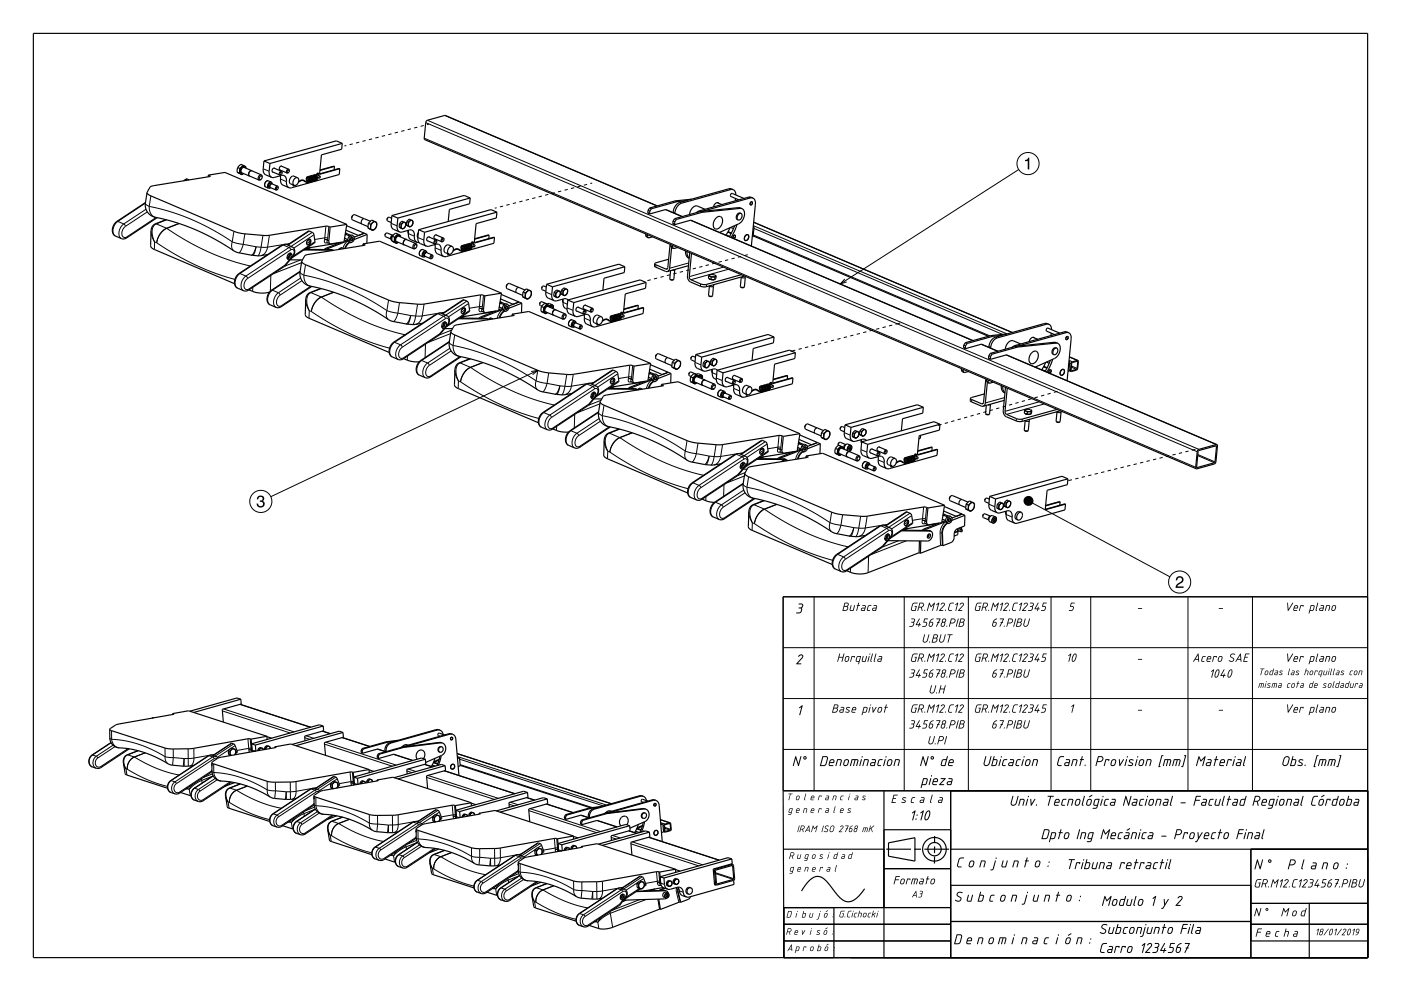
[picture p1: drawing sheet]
<svg xmlns="http://www.w3.org/2000/svg" width="420mm" height="297mm" viewBox="0 0 420 297" stroke-linecap="round" stroke-linejoin="round" font-family="sans-serif">
<g fill="none" stroke="#000" stroke-width=".35">
<path d="M10 10h400v277h-400zM44.1 57.7l.2 .5 .9 .5 24.9 10.6 2.1 .6 8.1 .7 17.4-2.8 1.3 .3M44.1 57.7l-.5 3.2a3.8 3.8 0 0 0 3 4.2l4.9 1.2 5.7 2 5.7 2.6 5.1 2.9a13.6 13.6 0 0 0 7.3 2.7l2.4 .2 2.5-.4M56.7 53.9l-.8-.3-.9 .6M62.5 52.5l.5 .3-17.4 2.9-.6 .3-.9 1.7M62.5 52.5l-.1 .5M62.5 52.5l4.9-.8 36.6 15.6M71.1 51.6l1.5 .8M71.1 51.6l.7 .3M71.3 50.2l-.2 1.4M71.3 50.2l.6 .3M71.8 51.9l.8 .5"/>
<path d="M71.9 50.5l-.1 1.4M72.3 52.1l.7-.1-.4 .4M72.5 51.8l5.2 2.2M72.9 49.5l-.7-.2-.9 .9M72.9 49.5l.8 .5v.4l-.4-.6M72.9 49.5l-1 1M73.2 50.2l5.1 2.2M73.3 49.8a1.31 1.31 0 0 0-1.3 .8 1.31 1.31 0 0 0 .3 1.5M73.3 49.8a1.35 1.35 0 0 0-1.2 .9 1.35 1.35 0 0 0 .2 1.4M75.6 51.2a.87 .87 0 0 0-1 .5 .87 .87 0 0 0 .3 1.1M78.3 53.7l-.6 .3M78.3 52.4a.93 .93 0 0 0-.8 .6 .93 .93 0 0 0 .2 1"/>
<path d="M78.3 52.4l.3 .7M78.6 53.1l-.3 .6M78.6 53.1a.41 .41 0 0 0-.5-.5 .41 .41 0 0 0-.3 .6v.1a.34 .34 0 0 0 .1 .5 .34 .34 0 0 0 .4-.1M79.1 48.2l-.2 2.6 .2 1 .5 .5 1.8 .9M79.1 48.2l1.8 .8M80.7 56.1l.4 .1M80.9 49l-.2 2.9 .2 .8 .5 .5M81.1 56.2h.1M81.1 56.2l1.7 .7M81.1 56.2l-.6 .2M81.2 54.9l.3 .2M81.3 54.6a1.09 1.09 0 0 0-1 .6 1.09 1.09 0 0 0 .2 1.2"/>
<path d="M81.3 54.6l.3 .5M81.3 54.6l-.9-.4a1.09 1.09 0 0 0-1 .7 1.09 1.09 0 0 0 .2 1.1l.9 .4M81.4 53.2h.6l2.4-.6a1.53 1.53 0 0 1 1.5 2.2l.2 1 .5 .5M81.5 55.1a.67 .67 0 0 0-.6 .4 .67 .67 0 0 0 .2 .7M81.5 55.1l1.7 .7M81.5 55.1h.1M81.5 55.1a.69 .69 0 0 0-.6 .4 .69 .69 0 0 0 .2 .7M81.7 51.5h.1M81.7 51.5l2.2 1M81.7 51.5l.1 .1M81.7 51.6h.1M82.1 50.4h.1"/>
<path d="M82.2 50.4l2.2 .9M82.2 50.4h.1M82.2 50.4a.69 .69 0 0 0-.6 .4 .69 .69 0 0 0 .1 .8M83.2 56.7l-.4 .2M83.2 55.8a.67 .67 0 0 0-.6 .4 .67 .67 0 0 0 .2 .7M83.2 55.8l.2 .5M83.4 56.3a.29 .29 0 0 0-.3-.3 .29 .29 0 0 0-.2 .4 .25 .25 0 0 0 0 .3 .25 .25 0 0 0 .3 0M83.4 56.3l-.2 .4M83.8 50.9h.1M83.9 50.9l2.2 .9M83.9 50.9h.1M83.9 50.9l.1 .1"/>
<path d="M84 52.7l.1 1.7 .3 .8 2.2 1.1M84.3 49.8h.1M84.4 49.8l2.1 .9M84.4 52.3l-.5 .2M84.4 51.3a.67 .67 0 0 0-.6 .4 .67 .67 0 0 0 .1 .8M84.4 51.3l.2 .5M84.4 49.8h.1M84.4 49.8a.69 .69 0 0 0-.6 .4 .69 .69 0 0 0 .1 .7M84.6 51.8l-.2 .5M84.6 51.8a.29 .29 0 0 0-.4-.3 .29 .29 0 0 0-.2 .4l.1 .4h.3M86.5 51.7l-.4 .1M86.5 50.7a.67 .67 0 0 0-.6 .4 .67 .67 0 0 0 .2 .7"/>
<path d="M86.5 50.7l.2 .5M86.7 51.2l-.2 .5M86.7 51.2a.29 .29 0 0 0-.3-.3 .29 .29 0 0 0-.2 .4v.4h.3M87.8 55.4l.2 .3 .4-.1M88 55.5h.2M89.2 53.3l-1.1-.5a1.36 1.36 0 0 0-1.2 .8 1.36 1.36 0 0 0 .2 1.5l1.1 .5M89.2 53.3a1.37 1.37 0 0 0-1.3 .8 1.37 1.37 0 0 0 .3 1.5M89.2 53.3l.3 .4a1.51 1.51 0 0 1-1.3 1.9M91.7 54.5l.3 .2a.82 .82 0 0 0 1-.8 .82 .82 0 0 0-1-.8 1.09 1.09 0 0 0 .4 1.5M91.7 54.5a1.46 1.46 0 0 0-2.3 .2M91.7 54.4v.1M91.7 54.4a1.53 1.53 0 0 0-2.2 0"/>
<path d="M91.7 54.4h.1M91.7 54.4l.3 .1a.66 .66 0 0 0 .8-.6 .66 .66 0 0 0-.7-.7 .94 .94 0 0 0 .5 1.3M92.3 53.1v.7l.4 .6M92.4 53a.85 .85 0 0 1 1 .7 .85 .85 0 0 1-.8 .9M92.5 53.2l.2 1M92.6 54.5h.1M92.6 53.1l.2-.1a.87 .87 0 0 1 0 1.5M92.7 53.5l.1 .2M92.7 53v.2M92.8 54.4l.1 .1M92.9 52.8a.86 .86 0 0 1 .9 .8 .86 .86 0 0 1-.7 .9M92.9 52.8l-.1 .1"/>
<path d="M92.9 54.3h.1M92.9 53.1v.4M92.9 53.7l.3 .4M92.9 54.1l.2 .1M93 54.3v.1M93 52.9h.3a.87 .87 0 0 1-.1 1.5l.1-.1M93.1 53.4l.1 .2M93.2 52.9l-.1 .2M93.3 52.7a.85 .85 0 0 1 1 .7 .85 .85 0 0 1-.8 1M93.3 54.2h.2M93.3 52.9v.5M93.4 53.6l.2 .4"/>
<path d="M93.4 53.9l.1 .2M93.6 53.3v.2M93.6 52.8h-.2M93.6 52.8a.84 .84 0 0 1 .1 1.4M93.6 52.8v.2M93.7 54.2h.1M93.7 52.6a.85 .85 0 0 1 1 .7 .85 .85 0 0 1-.8 1M93.7 54.1h.2M93.8 52.8l-.1 .4M93.8 53.5l.2 .3M93.8 53.8l.2 .2M93.9 52.7h.2a.86 .86 0 0 1 0 1.4"/>
<path d="M94.1 52.6l-.1 .2M94.1 54.1h.1M94.1 52.5l.6-.1a1.1 1.1 0 0 1 .3 1.4M94.1 53h.1M94.1 53l.1 .1M94.2 53.1l.1 .1M94.2 53.9l.1 .1M94.2 53.1v.1M94.2 52.7l-.1 .3M94.3 53.2l-.1 .1M94.3 52.6h.1M94.3 52.9l-.2 .1"/>
<path d="M94.4 53l-.1 .2M94.5 52.9l.2-.2 .1 .3M94.6 52.6h-.3M94.6 52.6l.3 .5M94.6 52.6l-.2 .1M94.8 53h.1M94.9 53v.1M94.9 52.4l.2 .1M94.9 53.1v-.2l.1 .9M95 53.8l-.1-.9a.85 .85 0 0 1-.4 1.1M95 53.8l-.6 .4M95 53.8h.1"/>
<path d="M95 52l.1 .2M95 52a.35 .35 0 0 1 .6 .1 .35 .35 0 0 1-.2 .5M95 52l-.3 .4M95.1 53.1l.6 .3M95.1 52.5h.2M95.1 52.5h.1M95.1 52.2h.3l-.2 .3M95.1 52.2l-.3 .3M95.3 52.5l.6 .3M95.9 52.8l.1 .4-.3 .2M95.9 52.8l-.3 .3 .1 .3M100.3 49.9l-4.4 1.1"/>
<path d="M100.3 49.9l-.1 1M100.3 49.9l-4.4 1.2M101.9 50.6l-.2 1.7-14.3 4h-.8M101.9 50.6l-6.1 1.5M102.6 43l-1.8-.8-21.7 6M102.6 43l-.2 1.7-6 1.7-.6 5.8 6.1-1.6M102.6 43l-21.7 6M141 59.3l-.2 1.8-6.1 1.7-.3 3.6M141 59.3l-21.7 6.1M141 59.3l-1.8-.7-21.7 6M207.3 59.7l-4.9 .5M219.8 56.8l-1.3-.2-14.7 4.1a3.4 3.4 0 0 0-2 3"/>
<path d="M219.8 56.8h-.7l-14.8 4.1a3.4 3.4 0 0 0-2 3.1M219.8 56.8l.6 .6 .2 1M220.5 59.5l-.1 .7M223 59.5l-3.5-1.5a.55 .55 0 0 0-.5 .3 .55 .55 0 0 0 .1 .6l2.4 1M225.7 59.4l.6 .6 .2 1-1.2 12.7M225.7 59.4l-.8-.1-14.4 4M225.7 59.4l-1.3-.3-14.7 4.1-.9 .5M43.6 60.7l-8.6 5.7a2.6 2.6 0 0 0-.4 4.3l2 .9 1-.1 9.5-6.3M49.8 65.8l-3.4 1.4-.8 .8-.3 1-.2 4.6 .4 .7 24.8 10.7M84.6 73.4l-13 8.6a2.85 2.85 0 0 0-.5 4.3l2.1 .9 1-.1 11.1-7.3M85.4 79.7l-.1 .1M85.4 79.5v.2"/>
<path d="M85.8 73.2l2 .9 .5 .8a2.37 2.37 0 0 1-.5 2l-2.4 2.8M86 77.3h.1M86.2 73.4l6.3-4.2 1.2 .5 .4 .4 .3 2.6-7 4.6M86.6 76.1a.87 .87 0 0 1-.6 1.1M86.6 76l.2 .2a.82 .82 0 0 1-.7 1.1M86.9 77.2l-.7 .4M86.9 77.2l.4 .2M86.9 75.9l.2 .2M87 77.9h3.7M87.1 76.1l.5 .2M87.1 76.1l-.2 1.1M87.6 76.3l-.5-.6-.8 .6-.3 1.1 .5 .5 .8-.5"/>
<path d="M87.6 76.3l-.3 1.1M90.5 78.3l.2 .5 .9 .5 24.9 10.6 2.1 .6 7.9 .7 17.6-2.8 1.2 .3M90.5 78.3l-.5 3.2a3.7 3.7 0 0 0 2.9 4.2l5.5 1.4 5.1 1.8 5.2 2.3 5.7 3.2a13.7 13.7 0 0 0 7.3 2.7l2.4 .2 2.5-.4M91.1 74.9l8.8 .1M91.4 74.7l7.8 .1 .7 .2M92.3 71.8a.63 .63 0 0 1 .9 .2 .63 .63 0 0 1-.2 .9 .65 .65 0 0 1-1 .4 .65 .65 0 0 1 0-1.1zM93 72.1l-.2-.5 .1 .2a1.17 1.17 0 0 1-.8 1.6M98.1 72.7h.1M98.1 72.7l.9 .4M99 68.1l-.4 4.2 .4 .8M99.9 75h.1M101.1 72.8l-9.2 1.6"/>
<path d="M102.3 72.6l-4.4 1.7-.7 .5M103.1 74.5l-.8-.3-.9 .6M103.4 71.4h.1M103.3 71.4h.1M103.4 71.4l-.1 .2M103.4 71.4l.9 .4-1.1 .5M103.5 70.1l.4 .2M103.6 69.8h.1M103.6 69.8l.3 .5M103.7 69l3.8 1.6M103.8 69.9l1.3 .6M103.9 70.3l.9 .4"/>
<path d="M103.9 70.3l-.4 .1M103.9 70.3h.1M103.9 67.6l6.2 2.7M104 67.3l-.9 5.2-4.1 .6M104 67.3l-5 .8M104.3 72l.9 .8M104.3 72l.4 .2M104.4 72.1l-6.6 2.7M104.6 70.9l-.3 1.1M104.6 70.9l.4 .2M104.7 72.2l.5 .6M104.9 72.6l-.8 .8-.6 1.1"/>
<path d="M105 71.1l-.3 1.1M105.3 71.3a.4 .4 0 0 1 .6 .2 .4 .4 0 0 1-.3 .5 .37 .37 0 0 1-.5 0 .37 .37 0 0 1 .2-.6zM105.4 65.4l.3 .5 2.7 1.2M105.6 72h-.1M105.7 71.4v.1M105.7 71.5l-.1 .5M105.7 71.5a.27 .27 0 0 0-.2-.3 .27 .27 0 0 0-.3 .3v.1a.26 .26 0 0 0 0 .4 .26 .26 0 0 0 .4 0M105.8 70.6l-.4-.2-.8 .5M105.8 70.6l-.8 .5M105.8 70.6l.5 .5-.3 1.1-.8 .6M105.8 64.5l-.4 .9M105.8 64.5l.5-.2 2.8 1.2"/>
<path d="M106.1 70.9l.2 .1M108.8 73.1l.6 .4-17.5 2.9-.6 .3-.8 1.6M108.8 73.1v.5M108.8 73.1l5-.8 36.5 15.6M109.2 69.9l-3 1.2M110.1 70.3l-.1 2.6M110.1 70.3l-4 1.5M110.3 68.3l1.5 .8M110.3 68.3l.7 .3M110.4 66.9l-.1 1.4M110.4 66.9l.7 .3M111 68.6l.8 .5"/>
<path d="M111 66.3l-1.8-.7a.96 .96 0 0 0-.8 .5 .96 .96 0 0 0 .1 1.1l1.8 .7M111.1 67.2l-.1 1.4M111.6 66.8a.83 .83 0 0 1 1.2 0 .83 .83 0 0 1 0 1.2 .92 .92 0 0 1-.5 .8 .92 .92 0 0 1-1-.1l-.1-.2a1.78 1.78 0 0 1 .4-1.7zM112.1 66.2l.5 .3M112.1 66.2l-1 1M112.1 66.2l-.7-.2-1 .9M112.6 66.5a1.21 1.21 0 0 1 .2 1.6l-1 1M115.4 70.6l.2 .3 1.6 .7M115.7 69.9l.4-.1 1.6 .7a.73 .73 0 0 0-.4 1.2M115.7 69.9l-.3 .7M116 65.9l.2 .3 1.1 .5M116.3 65.2l-.3 .7"/>
<path d="M116.3 65.2l.3-.1 .8 .3M117.5 64.6l-.3 2.6 .2 .9 .5 .6 1.9 .8M117.5 64.6l1.8 .8M117.5 72.2l1.5 .8M117.5 72.2l.6 .3M117.6 70.8l-.1 1.4M117.6 70.8l.7 .3M118 70.4a1.18 1.18 0 0 0-.5 1.8M118.1 72.5l.9 .5M118.3 71.1l-.2 1.4M118.9 72.4l2.3 1M119.3 70.1l-.7-.2-1 .9"/>
<path d="M119.3 70.1l-1 1M119.3 70.1l.8 .5v.4M119.3 65.4l-.2 3 .2 .7 .5 .4M119.3 72.6l-.6 .1M119.4 72.6l-.4 .4M119.6 70.8l2.2 1M119.7 68.1l1.1 .5M119.7 68.1l.4 .2M119.7 70.5a1.31 1.31 0 0 0-1.3 .7 1.31 1.31 0 0 0 .3 1.5M119.7 70.5a1.35 1.35 0 0 0-1.2 .8 1.35 1.35 0 0 0 .2 1.4M119.7 70.5l.3 .5M119.8 67l-.1 1.1"/>
<path d="M119.8 67l.4 .2M119.8 69.5l.6 .1 2.3-.7a1.54 1.54 0 0 1 1.5 2.3l.2 .9 .6 .5M120.1 68.3l.7 .3M120.2 67.2l-.1 1.1M120.6 66.9a.63 .63 0 0 1 1-.1 .63 .63 0 0 1-.1 1 .68 .68 0 0 1-.4 .7 .68 .68 0 0 1-.8-.2v-.6zM121 66.5l.3 .2M121 66.5l-.8 .7M121 66.5l-.5-.2-.7 .7M121.2 73.4h.1M121.2 73.4l2.8 1.2M121.3 66.7a1.17 1.17 0 0 1-.2 1.7l-.3 .2M121.8 67.5l1.1 .5"/>
<path d="M121.8 67.5l.5 .2M121.8 71.8l2.9 1.2M121.8 71.8a.96 .96 0 0 0-.8 .6 .96 .96 0 0 0 .2 1M121.8 71.8h.2M121.9 66.4l-.1 1.1M121.9 66.4l.5 .2M122.3 67.7l.6 .3M122.3 69l.1 1.1M122.4 69l.1 1.8 .3 .7 2.2 1.1M122.4 66.6l-.1 1.1M122.8 66.3a.63 .63 0 0 1 .9-.1 .63 .63 0 0 1 0 1 .69 .69 0 0 1-.4 .7 .69 .69 0 0 1-.8-.2l-.1-.7zM123.1 65.9l.4 .2"/>
<path d="M123.1 65.9l-.7 .7M123.1 65.9l-.4-.2-.8 .7M123.5 66.1h.1a1.31 1.31 0 0 1-.7 1.9M124.7 74.3l-.7 .3M124.7 73a.93 .93 0 0 0-.8 .6 .93 .93 0 0 0 .1 1M124.7 73l.3 .7M125 73.7l-.3 .6M125 73.7a.41 .41 0 0 0-.5-.5 .41 .41 0 0 0-.3 .6l-.1 .1a.34 .34 0 0 0 .1 .5 .34 .34 0 0 0 .5-.1M125 72.6l.6 .1M125.4 69.7l-.3 .8 .2 .8M125.5 68.9l-.2 2.5 .1 1 .5 .6 1.9 .8M125.5 68.9l1.8 .7"/>
<path d="M127 76.7l.4 .1M127.3 69.6l-.2 2.9 .2 .8 .5 .5M127.4 76.8l-.5 .2M127.4 76.8l1.7 .7M127.5 75.5l.4 .2M127.6 75.2a1.1 1.1 0 0 0-.9 .6 1.1 1.1 0 0 0 .2 1.2M127.6 75.2l.4 .5M127.6 75.2l-.8-.4a1.1 1.1 0 0 0-1 .7 1.1 1.1 0 0 0 .2 1.1l.9 .4M127.8 73.8h.6l2.4-.6a1.54 1.54 0 0 1 1.4 2.2l.2 .9 .6 .6M127.9 75.7a.67 .67 0 0 0-.6 .4 .67 .67 0 0 0 .1 .7M127.9 75.7l1.7 .7M127.9 75.7h.1"/>
<path d="M127.9 75.7a.68 .68 0 0 0-.6 .4 .68 .68 0 0 0 .1 .7M128 72.1l2.3 1M128.1 72.2h.1M128.5 71h.1M128.6 71l2.1 .9M128.6 71h.1M128.6 71a.68 .68 0 0 0-.6 .4 .68 .68 0 0 0 .1 .8M128.6 71l.1 .1M129.6 77.4l-.5 .1M129.6 76.4a.67 .67 0 0 0-.6 .4 .67 .67 0 0 0 .1 .7M129.6 76.4l.2 .5M129.8 76.9a.29 .29 0 0 0-.4-.3 .29 .29 0 0 0-.2 .4 .25 .25 0 0 0 0 .4 .25 .25 0 0 0 .4 0"/>
<path d="M129.8 76.9l-.2 .5M130.2 71.5l2.2 1M130.3 71.6h.1M130.4 73.3l.1 1.7 .2 .7 2.3 1.2M130.7 70.4l2.2 .9M130.7 72.9l-.4 .2M130.7 71.9a.67 .67 0 0 0-.6 .4 .67 .67 0 0 0 .2 .8M130.7 71.9l.2 .5M130.7 70.4h.1M130.8 70.4a.68 .68 0 0 0-.6 .4 .68 .68 0 0 0 .1 .8M130.8 70.4v.1M130.9 72.4l-.2 .5"/>
<path d="M130.9 72.4a.29 .29 0 0 0-.3-.3 .29 .29 0 0 0-.2 .4v.4h.3M132.9 72.3l-.5 .2M132.9 71.3a.67 .67 0 0 0-.6 .4 .67 .67 0 0 0 .1 .8M132.9 71.3l.2 .5M133.1 71.8l-.2 .5M133.1 71.8a.29 .29 0 0 0-.4-.3 .29 .29 0 0 0-.2 .4l.1 .4h.3M134.2 76l.1 .3 .4-.1M134.4 76.1h.1M134.4 76.1l.1 .1M135.5 73.9l-1-.5a1.37 1.37 0 0 0-1.3 .8 1.37 1.37 0 0 0 .3 1.5l1.1 .5M135.5 73.9a1.37 1.37 0 0 0-1.2 .8 1.37 1.37 0 0 0 .3 1.5M135.5 73.9l.4 .4a1.5 1.5 0 0 1-1.3 1.9"/>
<path d="M138 75.1l.3 .2a.82 .82 0 0 0 1-.8 .82 .82 0 0 0-1-.8 1.09 1.09 0 0 0 .5 1.5M138 75.1a1.46 1.46 0 0 0-2.2 .2M138.1 75l-.1 .1M138.1 75a1.53 1.53 0 0 0-2.2 0M138.1 75h.1M138.1 75l.3 .1a.66 .66 0 0 0 .8-.6 .66 .66 0 0 0-.8-.7 .93 .93 0 0 0 .6 1.3M138.7 73.7v.7l.3 .6M138.8 73.6a.85 .85 0 0 1 1 .7 .85 .85 0 0 1-.8 1M138.8 73.8v.5l.3 .5M138.9 73.7l.3-.1a.86 .86 0 0 1-.1 1.5M139.1 74.1v.3M139.1 73.6v.2"/>
<path d="M139.2 75.1h.1M139.2 73.5a.85 .85 0 0 1 1 .7 .85 .85 0 0 1-.8 .9M139.2 74.9l.2 .1M139.3 73.7l-.1 .4M139.3 74.3l.2 .4M139.3 74.7l.2 .1M139.4 73.5h.2a.86 .86 0 0 1 0 1.5M139.5 74l.1 .2M139.5 73.5v.2M139.6 74.9l.1 .1M139.6 73.3a.85 .85 0 0 1 1.1 .8 .85 .85 0 0 1-.8 .9M139.7 74.8h.1"/>
<path d="M139.7 73.6v.4M139.7 74.2l.3 .4M139.7 74.5l.2 .2M139.9 73.9l.1 .2M140 73.4h-.2M140 73.4a.84 .84 0 0 1 0 1.4M140 73.4l-.1 .2M140 74.8v.1M140 74.8h.1M140.1 73.2a.85 .85 0 0 1 1 .7 .85 .85 0 0 1-.8 1M140.1 74.7h.1M140.1 73.4v.5"/>
<path d="M140.2 74.1l.2 .3M140.2 74.4l.1 .2M140.2 74.7h.1M140.4 73.3v.1M140.5 73.6h.1M140.5 73.1l.5-.1a1.1 1.1 0 0 1 .4 1.4M140.5 73.3h-.3M140.5 73.3a.87 .87 0 0 1 0 1.4M140.5 73.6l.1 .1M140.5 74.5l.2 .1M140.6 73.7l-.1 .1M140.6 73.3l-.1 .3"/>
<path d="M140.7 73.8l-.1 .1M140.7 73.2h.1M140.7 73.5v.3M140.8 73.6l-.1 .2M140.9 73.5l.2-.2 .2 .4M140.9 73.2h-.2M140.9 73.2l.4 .5M141 73.2l-.2 .1M141.2 73.6h.1M141.2 73.6l.1 .1M141.3 73.7h.1M141.3 73l.2 .1"/>
<path d="M141.3 73.7l-.1-.2 .2 .9M141.3 73.7l-.1-.2 .1 .9M141.3 73.7l-.1 .6-.3 .3M141.3 74.4l-.6 .4M141.4 74.4h-.1M141.4 72.7l.1 .1M141.4 72.7a.35 .35 0 0 1 .5 0 .35 .35 0 0 1-.1 .5M141.4 72.7l-.3 .3M141.5 73.7l.5 .3M141.5 73.1l.8 .3M141.5 73.1h.1M141.5 72.8h.2l-.1 .3"/>
<path d="M141.5 72.8l-.3 .4M142.3 73.4v.4l-.3 .2M142.3 73.4l-.3 .3v.3M146.6 70.5l-4.3 1.1M146.6 70.5l-.1 1M146.6 70.5l-4.3 1.2M148.2 71.2l-.1 1.7-14.3 4h-.8M148.2 71.2l-6 1.5M149 63.6l-.2 1.7-6.1 1.7-.5 5.9 6-1.7M149 63.6l-1.8-.8-21.7 6.1M149 63.6l-21.7 6M187.3 79.9l-.1 1.8-6.1 1.7-.4 3.6"/>
<path d="M187.3 79.9l-21.7 6.1M187.3 79.9l-1.8-.7-21.7 6M193.5 70.6l1 .7M193.5 70.6l.6 .2M193.6 70.1l-.1 .5M194.1 70.8l.4 .5M194.1 70.3v.5M194.2 63.8l.6 .3M194.2 63.8l.5 .2M194.3 63l.5 .3M194.3 63l-.1 .8M194.7 64l.1 .1"/>
<path d="M194.8 62.3l.5 .3M194.8 62.3l-.5 .7M194.8 64.1l4.8-1.3 4.9 2.1M194.8 63.3l-.1 .7M195.3 62.6l-.5 .7M195.6 71l-1.1 .3M196.3 79l.1 1 3.7 1.4M197 61.7l-63.5-27.1-5.4 1.4-.4 .5-.5 4.9 .2 .5 231.2 98.6M200.4 77.7l-4.1 1.3M200.9 73.2l-.8 7.3-.5 .1-3-1.3-.3-.3M201 73.8l1 .7M201 73.8l.6 .2"/>
<path d="M201.1 73.3l-.1 .5M201.3 74.2l-.6 6.3-.2 .6-.4 .3M201.6 74l.4 .5M201.6 73.5v.5M201.7 67l.6 .3M201.7 67l.5 .2M201.8 66.2l.5 .3M201.8 66.2l-.1 .8M202.2 67.2l.1 .1M202.3 65.5l.5 .3M202.3 65.5l-.5 .7M202.3 66.5l-.1 .7"/>
<path d="M202.3 67.3l4.9-1.3 84.5 36.1M202.4 60.2l.6 .2M202.4 60.2l-7.6 2.1M202.8 65.8l-.5 .7M203 60.4l-7.7 2.2M203.1 74.2l-1.1 .3M205.5 75.2l.2 1.4 .9 .8M205.7 60.2l-2.7 .2M206 75.4l.1 1.1 .5 .9M206.4 79.6l-6.3 1.8M206.8 75.7l-.7 7a1.86 1.86 0 0 0 .9 1.8l3.2 1.4 1.2 .1 11.8-3.3M207.3 76l-.7 7 .5 .8 3.1 1.4 1.4 .1 10.6-3"/>
<path d="M209.9 63.4l-7.6 2.1M209.9 63.4l.6 .2M210.5 63.6l-7.7 2.2M211.3 62.7l-2.2-.9a2.42 2.42 0 0 0-2.4 2.5M214.7 65.3a1.17 1.17 0 0 1 1.6-.1 1.17 1.17 0 0 1 .2 1.6 1.72 1.72 0 0 1-2.3 1.6l-.4-.8a2.91 2.91 0 0 1 .9-2.3zM215 60.7l1.4 .6M215.5 60.9a.88 .88 0 0 0-1-.1 .88 .88 0 0 0-.5 .8l-.1 .4M218.2 69.6l1 .4M218.3 69.4l1 .4M218.6 70.8l-.1 .1M219 68.2l.9 .3M220.2 67.6l-1.5 3.3-1-.5 1.1-2.1"/>
<path d="M220.3 70.5h-.1a.56 .56 0 0 0-.3 .9M220.3 70.5a.55 .55 0 0 1 .1 .6 .55 .55 0 0 1-.5 .3M220.3 70.5h.1a.59 .59 0 0 1-.5 .9M220.3 70.5a.55 .55 0 0 0-.5 .3 .55 .55 0 0 0 .1 .6M220.9 67.3l-1.7 3.8M222.1 64a1.1 1.1 0 0 0-1.4 1.3l.2 .4 .4 .2M222.1 64l.3 .3a1.28 1.28 0 0 1-1.1 1.6M222.1 64a1.16 1.16 0 0 0-1 .7 1.16 1.16 0 0 0 .2 1.2M222.4 62.5l-1-.3-11.5 1.2M222.4 62.5l.6 .5 .2 .9a3.6 3.6 0 0 1-1.7 3.2l-5.8 2.6M222.4 62.5l-11.9 1.1M223.6 70.5a.63 .63 0 0 1 .9 .2 .63 .63 0 0 1-.2 .8 .65 .65 0 0 1-1 .5 .65 .65 0 0 1 0-1.1z"/>
<path d="M225.4 60.5a.56 .56 0 0 0-.4 .9M225.4 60.5a.55 .55 0 0 1 .1 .6 .55 .55 0 0 1-.5 .3M225.4 60.5l.1 .1a.59 .59 0 0 1-.5 .8M225.4 60.5a.55 .55 0 0 0-.5 .3 .55 .55 0 0 0 .1 .6M225.8 70.7l70.5 30.1M225.8 67.9l.2 .1M225.9 66.6l77.6 33M226 68l-.2 2.9-.3 .1M226 68h-.2M74.6 86.9l1.1 .4a8.1 8.1 0 0 0 5.1 .2M90 81.3l-8.6 5.7a2.61 2.61 0 0 0-.4 4.4l1.9 .8 1.1-.1 9.5-6.3M96.1 86.4l-3.4 1.4-.8 .9-.2 1.1-.2 4.4 .4 .7 24.8 10.7"/>
<path d="M131 94l-13.1 8.6a2.85 2.85 0 0 0-.4 4.3l2 .9 1.1-.1 11.1-7.3M132.2 93.9l1.9 .8 .6 .8a2.37 2.37 0 0 1-.6 2l-2.4 2.9M132.6 94l6.2-4.2 1.2 .5 .4 .4 .3 2.7-6.9 4.5M132.9 96.7a.87 .87 0 0 1-.5 1.1M133 96.6l.1 .2a.78 .78 0 0 1-.7 1.1M133.2 97.8l-.6 .4M133.2 97.8l.4 .2M133.3 96.5l.2 .2M133.3 98.5h2.4M133.5 96.7l.4 .2M133.5 96.7l-.3 1.1M133.9 96.9l-.5-.5-.8 .5-.2 1.1 .5 .6 .7-.6"/>
<path d="M133.9 96.9l-.3 1.1M135.2 99.4l.2 .4 .9 .6 24.9 10.6 2.1 .6 8.1 .6 17.4-2.8 1.3 .3M135.2 99.4l-.5 3.1a3.8 3.8 0 0 0 3 4.3l5.9 1.5 5.2 1.8 5.2 2.5 5.1 2.9a13.6 13.6 0 0 0 7.3 2.6l2.4 .2 2.5-.3M137.4 95.5l8.9 .1M137.7 95.3l7.9 .1 .7 .2M138.7 92.4a.62 .62 0 0 1 .9 .2 .62 .62 0 0 1-.2 .9 .65 .65 0 0 1-1 .4 .65 .65 0 0 1 0-1.1zM139.4 92.7l-.2-.4 .1 .1a1.16 1.16 0 0 1-.8 1.6M144.4 93.3l.9 .4M145.3 88.7l-.4 4.2 .4 .8M146.3 95.6v.1M147.4 93.4l-9.2 1.6M147.8 95.6l-.8-.3-.9 .6"/>
<path d="M148.7 93.2l-4.5 1.8-.6 .4M149.7 92.1h.1M149.7 92h.1M149.7 92l1 .4-1.2 .5M149.8 92.1l-.2 .1M149.8 91l.4-.1zM149.9 90.8l.3 .1M150 90.4h.1M150 90.4l.3 .5M150.1 89.6l3.7 1.6M150.2 90.6l1.3 .5M150.2 90.9l.9 .4"/>
<path d="M150.2 90.9l.1 .1M150.3 88.2l5.3 2.3M150.3 87.9l-.8 5.2-4.2 .6M150.3 87.9l-5 .8M150.6 92.6l1 .8M150.6 92.6l.5 .2M150.7 92.7l-6.5 2.7M150.9 91.5l-.3 1.1M150.9 91.5l.4 .2M151.1 92.8l.5 .6M151.3 93.2l-.9 .8-.6 1.3M151.3 91.7l-.2 1.1"/>
<path d="M151.7 91.9a.39 .39 0 0 1 .6 .2 .39 .39 0 0 1-.3 .5 .37 .37 0 0 1-.6 0 .37 .37 0 0 1 .2-.6zM151.8 86l.2 .5 2.8 1.2M151.9 92.6l-.1 .1M152.1 92.1l-.2 .5M152.1 92.1a.27 .27 0 0 0-.3-.3 .27 .27 0 0 0-.2 .3v.1a.26 .26 0 0 0 0 .4 .26 .26 0 0 0 .3 0M152.1 92v.1M152.1 91.2l-.4-.2-.8 .5M152.1 91.2l-.8 .5M152.1 91.2l.6 .6-.3 1-.8 .6M152.2 85.1l-.4 .9M152.2 85.1l.5-.2 2.8 1.2M152.4 91.5l.3 .1"/>
<path d="M153.6 94.2l.5 .3-17.4 2.9-.6 .3-.9 1.7M153.6 94.2l4.9-.8 36.6 15.5M153.6 94.2l-.1 .5M155.6 90.5l.8 .4M155.6 90.5l-3 1.2M156.4 90.9l-.1 2.8M156.4 90.9l-3.9 1.5M156.7 88.9l.6 .3M156.7 88.9l1.5 .8M156.8 87.5l.7 .3M156.8 87.5l-.1 1.4M157.3 89.2l.9 .5"/>
<path d="M157.4 86.9l-1.8-.7a.96 .96 0 0 0-.9 .5 .96 .96 0 0 0 .2 1.1l1.8 .7M157.5 87.8l-.2 1.4M158 87.4a.83 .83 0 0 1 1.2 0 .83 .83 0 0 1-.1 1.2 .92 .92 0 0 1-.5 .8 .92 .92 0 0 1-1-.1l-.1-.2a1.78 1.78 0 0 1 .5-1.7zM158.4 86.9l.5 .2M158.4 86.9l-.9 .9M158.4 86.9l-.6-.3-1 .9M158.9 87.1a1.13 1.13 0 0 1 .3 1.5l-1 1.1M161.8 91.2l.1 .3 .5 .3M162.1 90.5l.3-.1 1.7 .7M162.1 90.5l-.3 .7M162.2 93.3l1.5 .7M162.2 93.3l.7 .3"/>
<path d="M162.4 91.9l-.2 1.4M162.4 91.9l.6 .3M162.4 86.5l.1 .3 1.1 .5M162.7 85.8l-.3 .7M162.7 85.8l.3-.1 .8 .3M162.9 93.6l.8 .4M163 92.2l-.1 1.4M163.4 93.8l.7-.1-.4 .3M163.6 93.5l2.3 .9M163.8 85.2l-.2 2.6 .2 .9 .4 .6 2 .8M163.8 85.2l1.8 .8M164 91.2l-.7-.3-.9 1"/>
<path d="M164 91.2l-1 1M164 91.2l.8 .5v.4M164 91.2l.6-.3 1 .5 .3 .5-.1 .6M164.1 91.1l-.2 .1M164.3 91.9l5.1 2.2M164.3 91.5a1.33 1.33 0 0 0-1.2 .8 1.33 1.33 0 0 0 .3 1.5M164.3 91.5h.1M164.4 91.5a1.35 1.35 0 0 0-1.2 .8 1.35 1.35 0 0 0 .2 1.5M164.4 91.5l.4 .6M164.9 92.1h.1M165.1 91.9v.3M165.2 91.8l.4 .1"/>
<path d="M165.3 91.7l-.4 .4M165.3 91.7h.1M165.6 91.9h.1M165.6 91.9l-.1 .5M165.6 86l-.2 2.9 .3 .8 .5 .4M165.9 94.4l.1 .1M166 88.7l.5 .2M166 88.7l1.1 .5M166.1 87.6l-.1 1.1M166.1 87.6l.5 .2M166.5 88.9l.6 .3M166.6 92.9a.93 .93 0 0 0-.9 .5 .93 .93 0 0 0 .2 1l2.9 1.2"/>
<path d="M166.6 87.8l-.1 1.1M166.7 92.9a.92 .92 0 0 0-1 .5 .92 .92 0 0 0 .2 1M167 87.5a.62 .62 0 0 1 .9 0 .62 .62 0 0 1 0 .9 .68 .68 0 0 1-.4 .7 .68 .68 0 0 1-.8-.2l-.1-.7zM167.3 87.1l.4 .2M167.3 87.1l-.7 .7M167.3 87.1l-.4-.2-.8 .7M167.7 87.3a1.23 1.23 0 0 1-.4 1.8l-.2 .1M168.2 88.1l.5 .2M168.2 88.1l1.1 .5M168.3 87l.5 .2M168.3 87l-.1 1.1M168.7 88.3l.6 .3"/>
<path d="M168.8 87.2l-.1 1.1M168.8 90.7l-.1-1.1 .3 2.2 .3 .5 .7 .3M169.2 86.9a.62 .62 0 0 1 .9 0 .62 .62 0 0 1 0 .9 .68 .68 0 0 1-.4 .7 .68 .68 0 0 1-.8-.2l-.1-.6zM169.4 95.4l-.6 .2M169.4 94.1a.93 .93 0 0 0-.8 .5 .93 .93 0 0 0 .2 1M169.4 94.1l.3 .6M169.5 86.5a1.03 1.03 0 0 1 .2 1.8l-.4 .3M169.5 86.5l-.7 .7M169.5 86.5l-.5-.2-.7 .7M169.7 94.7l-.3 .7M169.7 94.7a.41 .41 0 0 0-.5-.4 .41 .41 0 0 0-.3 .6v.1a.34 .34 0 0 0 .1 .4 .34 .34 0 0 0 .4 0M170.2 89.9l-.2 2.6 .2 .9 .5 .6 1.8 .8"/>
<path d="M170.2 89.9l1.8 .8M170.3 89.9l-.9-.4-2.7 .7-.5-.1M171.8 97.7l.3 .2M172 90.7l-.2 3 .3 .7 .4 .4M172.1 97.9h.1M172.1 97.9l1.7 .7M172.2 97.9l-.6 .2M172.3 96.6l.3 .1M172.4 96.2a1.09 1.09 0 0 0-1 .7 1.09 1.09 0 0 0 .2 1.2M172.4 96.2l.3 .6M172.4 96.2l-.9-.3a1.1 1.1 0 0 0-1 .6 1.1 1.1 0 0 0 .2 1.2l.9 .4M172.5 94.8l.6 .1 2.4-.6a1.53 1.53 0 0 1 1.5 2.2l.2 1 .5 .4"/>
<path d="M172.6 96.8a.67 .67 0 0 0-.6 .4 .67 .67 0 0 0 .1 .7M172.6 96.8l1.7 .7M172.6 96.7l.1 .1M172.6 96.7a.69 .69 0 0 0-.6 .5 .69 .69 0 0 0 .1 .7M172.8 93.2l2.2 .9M172.8 93.2h.1M173.2 92.1h.1M173.3 92.1l2.2 .9M173.3 92.1h.1M173.4 92.1a.66 .66 0 0 0-.7 .4 .66 .66 0 0 0 .1 .7M174.3 98.4l-.5 .2M174.3 97.5a.67 .67 0 0 0-.6 .4 .67 .67 0 0 0 .1 .7"/>
<path d="M174.3 97.5l.2 .5M174.5 98a.29 .29 0 0 0-.3-.3 .29 .29 0 0 0-.3 .4 .25 .25 0 0 0 .1 .3 .25 .25 0 0 0 .3 0M174.5 98l-.2 .4M174.9 92.6l2.3 .9M175 92.6h.1M175.1 94.4l.1 1.7 .3 .7 2.2 1.1M175.4 91.4v.1M175.4 91.5l2.2 .9M175.5 93.9l-.5 .2M175.5 93a.67 .67 0 0 0-.6 .4 .67 .67 0 0 0 .1 .7M175.5 93l.2 .5M175.5 91.5h.1"/>
<path d="M175.6 91.5a.66 .66 0 0 0-.7 .4 .66 .66 0 0 0 .1 .7M175.7 93.5l-.2 .4M175.7 93.5a.29 .29 0 0 0-.4-.3 .29 .29 0 0 0-.2 .4v.4l.4-.1M177.6 93.3l-.4 .2M177.6 92.4a.67 .67 0 0 0-.6 .4 .67 .67 0 0 0 .2 .7M177.6 92.4l.2 .5M177.8 92.9l-.2 .4M177.8 92.9a.29 .29 0 0 0-.3-.3 .29 .29 0 0 0-.2 .4v.4l.3-.1M178.9 97.1l.1 .3 .4-.1M179.1 97.1l.2 .1M180.3 94.9l-1.1-.4a1.36 1.36 0 0 0-1.2 .8 1.36 1.36 0 0 0 .2 1.5l1.1 .4M180.3 94.9a1.37 1.37 0 0 0-1.3 .9 1.37 1.37 0 0 0 .3 1.4"/>
<path d="M180.3 94.9l.3 .5a1.51 1.51 0 0 1-1.3 1.8M182.7 96.2l.4 .2a.82 .82 0 0 0 1-.8 .82 .82 0 0 0-1-.8 1.09 1.09 0 0 0 .4 1.5M182.7 96.2a1.46 1.46 0 0 0-2.2 .1M182.8 96.1l-.1 .1M182.8 96.1a1.53 1.53 0 0 0-2.2 0M182.8 96.1h.1M182.8 96.1l.3 .1a.66 .66 0 0 0 .8-.6 .66 .66 0 0 0-.7-.7 .94 .94 0 0 0 .5 1.2M183.4 94.8v.6l.4 .6M183.5 94.7a.85 .85 0 0 1 1 .7 .85 .85 0 0 1-.8 .9M183.6 94.9l.2 1M183.6 94.7h.3a.87 .87 0 0 1 0 1.5M183.8 95.2l.1 .2"/>
<path d="M183.8 94.7v.2M183.9 96.1h.1M183.9 94.5a.85 .85 0 0 1 1.1 .7 .85 .85 0 0 1-.8 1M184 96h.1M184 94.7v.5M184 95.4l.3 .4M184 95.7l.2 .2M184.1 94.6h.3a.87 .87 0 0 1-.1 1.4M184.2 95.1l.1 .2M184.3 94.6l-.1 .1M184.3 96h.1M184.4 94.4a.85 .85 0 0 1 1 .7 .85 .85 0 0 1-.8 1"/>
<path d="M184.4 95.8l.1 .1M184.4 94.6v.4M184.4 95.2l.3 .4M184.5 95.6l.1 .2M184.5 94.5l.2-.1a.82 .82 0 0 1 .5 .7 .82 .82 0 0 1-.4 .8M184.7 95v.2M184.7 94.4v.2M184.8 95.9h-.1M184.8 95.9h.1M184.8 95.7l.2 .1M184.9 94.5l-.1 .4M184.9 95.1l.2 .4"/>
<path d="M184.9 95.5l.2 .2M185.1 94.3v.2M185.2 94.2l.6-.1a1.1 1.1 0 0 1 .3 1.4M185.2 94.3l-.3 .1M185.2 94.3a.87 .87 0 0 1 0 1.5M185.2 94.6v.1M185.2 94.6l.1 .2M185.3 95.6l.1 .1M185.3 94.8h.1M185.3 94.4l-.1 .2M185.3 94.2l-.5 .1M185.3 94.2a.97 .97 0 0 1 .5 1 .97 .97 0 0 1-.8 .8"/>
<path d="M185.4 94.9h-.1M185.4 94.5v.4M185.5 94.7l-.1 .2M185.6 94.6l.2-.2 .2 .3M185.7 94.2h-.3M185.7 94.2l.3 .5M185.7 94.2l-.2 .2M185.9 94.7h.1M186 94.7h.1M186 94.1h.2M186 94.7v-.2l.1 1M186 94.8v-.3l.1 1"/>
<path d="M186 94.8v.5l-.4 .4M186.1 95.5l-.6 .3M186.1 95.5h.1M186.1 93.7l.1 .1M186.1 93.7a.35 .35 0 0 1 .6 0 .35 .35 0 0 1-.2 .6M186.1 93.7l-.3 .4M186.2 94.8l.6 .3M186.2 94.1l.8 .4M186.2 94.1v.1M186.2 93.8h.3l-.2 .4M186.2 93.8l-.3 .4M187 94.5l.1 .4-.3 .2"/>
<path d="M187 94.5l-.3 .1 .1 .5M191.4 91.5l-4.4 1.1M191.4 91.5l-.1 1.1M191.4 91.5l-4.4 1.3M193 92.2l-.2 1.8-14.3 4-.8-.1M193 92.2l-6.1 1.6M193.7 84.6l-.2 1.8-6 1.7-.6 5.8 6.1-1.7M193.7 84.6l-1.8-.7-21.7 6M193.7 84.6l-21.7 6.1M200.8 83.7l1.2 .1M200.8 83.7l.6 .3 .6-.2M201 81.1l-.2 2.6"/>
<path d="M202 83.7v.1M202 83.7h.1M202.3 80.9l-.8 .1M202.3 80.9l-.3 2.8M202.3 80.8v.1M202.3 80.8h.1M212.4 88.6l1.2 .1M212.4 88.6l.6 .3 .6-.2M212.4 82.7l.5 .1M212.4 82.7v.7l.8 .4M212.6 83.5l.5 .3M212.7 85.7l.4 .2 .8-.1"/>
<path d="M212.7 85.7l-.3 2.9M212.7 83.6l.4 .1M212.8 82.3l-.4 .4M212.8 82.3l1.6 .2M212.8 82.3l-.2 .3 .3 .2M212.9 83.7h.1M212.9 82.8l.3 .3M213.2 83.8h1.1M213.2 83.8h.9M213.2 83.1h1.1M213.2 83.1v.7M213.3 83.8h.8"/>
<path d="M213.6 88.7h.1M213.6 88.6v.1M213.9 85.8l-.3 2.8M213.9 85.8h.1M214 85.3l-.1 .5M214.1 83.8h.1M214.3 83.1v.7M214.4 82.5a.31 .31 0 0 1 .1 .5 .31 .31 0 0 1-.5 0l-1.1-.2M214.4 82.5h.1M214.4 82.5l.3 .2M214.7 82.7l-.4 .4M214.7 82.7l-.1 .7-.3 .4"/>
<path d="M222 85.9l1.1 .2M222 85.9l.5 .3 .6-.1M223.1 86v.1M223.4 83.2l-.7 .1-.5-.3-.2 2.9M223.4 83.2l-.3 2.8M223.5 82.9l-.1 .3M314.5 97.2l-1.3-.3-14.8 4.1a3.4 3.4 0 0 0-2 3.1M314.5 97.2h-.8l-14.7 4.1a3.4 3.4 0 0 0-2 3M314.5 97.2l.5 .6 .2 1M315.1 99.8v.8M317.7 99.8l-3.5-1.5a.55 .55 0 0 0-.5 .4 .55 .55 0 0 0 .1 .6l2.3 1M320.4 99.7l.5 .6 .2 1-1.2 12.8"/>
<path d="M320.4 99.7h-.8l-14.5 4M320.4 99.7l-1.3-.2-14.8 4.1-.8 .5M121 107.5l2.4 .8 2.3 .1M131.8 100.1l-.1 .3M134.7 102.4l-8.6 5.6a2.6 2.6 0 0 0-.4 4.4l2 .8h1l9.5-6.3M140.9 107.5l-3.4 1.4-.8 .8-.3 1.1-.2 4.5 .4 .7 24.8 10.7M175.7 115.1l-13 8.6a2.85 2.85 0 0 0-.5 4.3l2.2 .9 1.1-.2 11-7.3M176.9 114.9l2 .9 .5 .8a2.37 2.37 0 0 1-.5 2l-2.4 2.8M177.3 115.1l6.3-4.2 1.2 .5 .3 .4 .3 2.6-6.9 4.6M177.7 117.7l.2 .1a.76 .76 0 0 1-.8 1.1 1.03 1.03 0 0 0 .6-1.2zM177.9 118.9l-.6 .4M177.9 118.9l.5 .2"/>
<path d="M178 117.5l.2 .3M178.1 119.5l2.3 .1M178.2 117.8l.5 .2M178.2 117.8l-.3 1.1M178.7 118l-.5-.6-.8 .5-.3 1.1 .5 .6 .8-.5M178.7 118l-.3 1.1M182.2 116.6l8.8 .1M182.4 116.4l7.9 .1 .7 .2M183.3 113.6a.62 .62 0 0 1 1 0 .62 .62 0 0 1-.2 .9 .65 .65 0 0 1-1 .5 .65 .65 0 0 1 0-1.1zM184.1 113.8l-.2-.5 .1 .1a1.17 1.17 0 0 1-.8 1.6M189.2 114.4l.9 .3M190.1 109.7l-.4 4.2 .4 .8"/>
<path d="M191 116.7l.1 .1M192.2 114.5l-9.2 1.6M192.6 116.6l-.8-.3-1 .6M193.4 114.3l-4.5 1.7-.6 .5M194.5 113.1h.1M194.4 113.1h.1M194.5 113.1l-.1 .1M194.5 113.1l.9 .4-1.1 .4M194.6 111.8l.4 .2M194.7 111.5h.1M194.7 111.5l.3 .5M194.8 110.6l3.8 1.7"/>
<path d="M194.9 111.6l1.3 .6M195 112l.9 .4M195 112l-.5 .1M195 112h.1M195 109.3l6.2 2.6M195.1 108.9l-.9 5.2-4.1 .6M195.1 108.9l-5 .8M195.4 113.7l.9 .7M195.4 113.7l.4 .2M195.4 113.8l-6.5 2.7M195.6 112.6l-.2 1.1M195.6 112.6l.5 .2"/>
<path d="M195.8 113.9l.5 .5M196 114.3l-.8 .8-.6 1.2M196.1 112.8l-.3 1.1M196.4 113a.4 .4 0 0 1 .6 .1 .4 .4 0 0 1-.3 .6 .37 .37 0 0 1-.5-.1 .37 .37 0 0 1 .1-.5zM196.5 107.1l.2 .5 2.8 1.2M196.6 113.6v.1M196.8 113.1v.1M196.8 113.2l-.2 .4M196.8 113.2a.27 .27 0 0 0-.2-.3 .27 .27 0 0 0-.3 .3v.1a.26 .26 0 0 0 0 .3 .26 .26 0 0 0 .3 0M196.9 112.2l-.5-.1-.8 .5M196.9 112.2l-.8 .6M196.9 112.2l.5 .6-.3 1.1-.8 .5"/>
<path d="M196.9 106.2l-.4 .9M196.9 106.2l.5-.2 2.8 1.2M197.2 112.6l.2 .1M198.3 115.2l.6 .4-17.5 2.9-.6 .3-.9 1.6M198.3 115.2v.5M198.3 115.2l5-.8 36.5 15.6M200.3 111.6l-3 1.1M201.2 111.9l-.1 2.9M201.2 111.9l-4 1.6M201.4 110l.6 .3M201.4 110l1.5 .7M201.5 108.6l-.1 1.4"/>
<path d="M201.5 108.6l.7 .3M202 110.3l.9 .4M202.1 108l-1.8-.8a.96 .96 0 0 0-.8 .6 .96 .96 0 0 0 .1 1l1.8 .8M202.2 108.9l-.2 1.4M202.7 108.5a.83 .83 0 0 1 1.2 0 .83 .83 0 0 1 0 1.2 .92 .92 0 0 1-.5 .8 .92 .92 0 0 1-1-.1l-.1-.2a1.78 1.78 0 0 1 .4-1.7zM203.2 107.9l.4 .3M203.2 107.9l-1 1M203.2 107.9l-.7-.3-1 1M203.6 108.2a1.2 1.2 0 0 1 .3 1.6l-1 .9M206.5 112.3l.2 .3 .5 .2M206.8 111.6l.4-.1 1.6 .7h-.2M206.8 111.6l-.3 .7"/>
<path d="M207 114.4l1.5 .7M207 114.4l.6 .2M207.1 112.9l-.1 1.5M207.1 112.9l.7 .3M207.1 107.6l.2 .3 1.1 .5M207.4 106.9l-.3 .7M207.4 106.9l.3-.1 .8 .3M207.6 114.6l.9 .5M207.8 113.2l-.2 1.4M208.4 114.5l5.1 2.2M208.6 106.3l-.3 2.6 .2 .9 .5 .6 1.9 .8M208.6 106.3l1.8 .7"/>
<path d="M208.7 112.3l-.6-.3-1 .9M208.7 112.3l-.9 .9M208.7 112.3l.9 .4-.1 .4M208.8 112.3l.5-.3 1.1 .4 .2 .5-.1 .6M208.8 114.7l-.6 .1M208.8 114.7l-.3 .4M209.1 112.9l5.1 2.2M209.1 112.6a1.31 1.31 0 0 0-1.2 .8 1.31 1.31 0 0 0 .3 1.4M209.1 112.6a1.35 1.35 0 0 0-1.2 .8 1.35 1.35 0 0 0 .3 1.4M209.1 112.6l.4 .5M209.8 113v.2M210 112.8l.3 .2"/>
<path d="M210 112.8l-.4 .4M210 112.8h.1M210.3 113h.1M210.3 113v.4M210.4 107l-.3 3 .3 .7 .5 .5M210.7 109.8l1.2 .5M210.7 109.8l.5 .2M210.8 108.7l-.1 1.1M210.8 108.7l.5 .2M211.2 110l.7 .3M211.3 108.9l-.1 1.1M211.4 114a.87 .87 0 0 0-.9 .5 .87 .87 0 0 0 .3 1"/>
<path d="M211.7 108.6a.63 .63 0 0 1 .9-.1 .63 .63 0 0 1 0 .9 .68 .68 0 0 1-.4 .8 .68 .68 0 0 1-.8-.2l-.1-.7zM212.1 108.1l.3 .2M212.1 108.1l-.8 .8M212.1 108.1l-.5-.2-.8 .8M212.4 108.3l.1 .1a1.31 1.31 0 0 1-.6 1.9M212.9 109.2l1.1 .5M212.9 109.2l.5 .2M213 108.1l.5 .2M213 108.1l-.1 1.1M213.4 109.4l.6 .3M213.5 108.3l-.1 1.1M213.5 111.7v-1l.2 2.2 .4 .5 .6 .3"/>
<path d="M213.9 108a.63 .63 0 0 1 .9-.1 .63 .63 0 0 1 0 .9 .69 .69 0 0 1-.4 .8 .69 .69 0 0 1-.8-.2l-.1-.8zM214.2 116.4l-.7 .3M214.2 115.1a.93 .93 0 0 0-.9 .6 .93 .93 0 0 0 .2 1M214.2 115.1l.2 .7M214.2 107.5l.4 .2M214.2 107.5l-.7 .8M214.2 107.5l-.4-.2-.8 .8M214.4 115.8l-.2 .6M214.4 115.8a.41 .41 0 0 0-.4-.4 .41 .41 0 0 0-.4 .5v.1a.34 .34 0 0 0 .1 .5 .34 .34 0 0 0 .5-.1M214.6 107.7l.1 .1a1.31 1.31 0 0 1-.7 1.9M215 111l-.3 2.6 .2 .9 .5 .5 1.9 .9M215 111l1.8 .7"/>
<path d="M215 111l-.8-.4-2.7 .7-.6-.1M216.5 118.8l.4 .2M216.8 111.7l-.3 3 .3 .8 .5 .4M216.9 119l-.6 .1M216.9 118.9l1.7 .8M217 117.6l.4 .2M217.1 117.3a1.09 1.09 0 0 0-1 .7 1.09 1.09 0 0 0 .2 1.1M217.1 117.3l.3 .5M217.1 117.3l-.8-.4a1.09 1.09 0 0 0-1 .7 1.09 1.09 0 0 0 .2 1.2l.8 .3M217.3 115.9l.6 .1 2.3-.7a1.54 1.54 0 0 1 1.5 2.2l.2 .9 .6 .6M217.4 117.8l.1 .1M217.4 117.8a.69 .69 0 0 0-.6 .4 .69 .69 0 0 0 .1 .8"/>
<path d="M217.5 114.2l2.2 1M217.6 114.3h.1M218 113.1l2.2 1M218.1 113.1v.1M218.1 113.1a.68 .68 0 0 0-.6 .4 .68 .68 0 0 0 .1 .8M218.1 113.1l.1 .1M219.1 119.5l-.5 .2M219.1 118.5l-1.7-.7a.67 .67 0 0 0-.6 .4 .67 .67 0 0 0 .1 .7M219.1 118.5a.67 .67 0 0 0-.6 .4 .67 .67 0 0 0 .1 .8M219.1 118.5l.2 .5M219.3 119a.29 .29 0 0 0-.4-.3 .29 .29 0 0 0-.2 .4 .25 .25 0 0 0 0 .4 .25 .25 0 0 0 .4 0M219.3 119l-.2 .5"/>
<path d="M219.7 113.6l2.2 1M219.8 113.7h.1M219.9 115.4l.1 1.7 .2 .7 2.3 1.2M220.2 112.5h.1M220.2 112.5l2.2 1M220.2 115l-.5 .2M220.2 114.1a.67 .67 0 0 0-.6 .4 .67 .67 0 0 0 .1 .7M220.2 114.1l.2 .4M220.2 112.5l.1 .1M220.3 112.6a.66 .66 0 0 0-.6 .3 .66 .66 0 0 0 .1 .8M220.4 114.5l-.2 .5M220.4 114.5a.29 .29 0 0 0-.3-.3 .29 .29 0 0 0-.3 .4l.1 .4h.3"/>
<path d="M222.4 114.4l-.5 .2M222.4 113.5a.67 .67 0 0 0-.6 .4 .67 .67 0 0 0 .1 .7M222.4 113.5l.2 .4M222.6 113.9l-.2 .5M222.6 113.9a.29 .29 0 0 0-.4-.3 .29 .29 0 0 0-.2 .4l.1 .4h.3M223.7 118.1l.1 .3 .4-.1M223.8 118.2h.1M223.8 118.2l.2 .1M225 116l-1-.5a1.37 1.37 0 0 0-1.3 .9 1.37 1.37 0 0 0 .3 1.4l1 .5M225 116a1.37 1.37 0 0 0-1.2 .8 1.37 1.37 0 0 0 .2 1.5M225 116l.4 .4a1.51 1.51 0 0 1-1.4 1.9M227.5 117.3l.3 .1a.82 .82 0 0 0 1-.8 .82 .82 0 0 0-1-.8 1.09 1.09 0 0 0 .5 1.5"/>
<path d="M227.5 117.3a1.46 1.46 0 0 0-2.2 .1M227.6 117.1l-.1 .2M227.6 117.1l.2 .2a.66 .66 0 0 0 .8-.6 .66 .66 0 0 0-.7-.7 .92 .92 0 0 0 .5 1.2M227.6 117.1a1.53 1.53 0 0 0-2.2 0M228.2 115.8l-.1 .7 .4 .6M228.3 115.7a.85 .85 0 0 1 1 .7 .85 .85 0 0 1-.8 1M228.3 115.9l.3 1M228.4 115.8h.3a.87 .87 0 0 1-.1 1.4h.1M228.6 116.2v.3M228.6 115.7l-.1 .2M228.7 115.6a.85 .85 0 0 1 1 .7 .85 .85 0 0 1-.8 1M228.7 117l.2 .1"/>
<path d="M228.7 115.8v.4M228.8 116.4l.2 .4M228.8 116.8l.2 .2M228.8 115.7l.3-.1a.86 .86 0 0 1 0 1.5M228.8 115.7h.1M229 116.1v.2M229 115.6v.2M229.1 117.1h.1M229.1 115.5a.85 .85 0 0 1 1 .7 .85 .85 0 0 1-.8 .9M229.2 116.9l.1 .1M229.2 115.7l-.1 .4M229.2 116.3l.3 .4"/>
<path d="M229.2 116.7l.2 .1M229.3 115.5a.77 .77 0 0 1 .6 .7 .77 .77 0 0 1-.4 .8M229.4 116l.1 .2M229.5 115.5l-.1 .2M229.5 117h.1M229.5 116.9l.1 .1M229.6 115.3a.85 .85 0 0 1 1 .8 .85 .85 0 0 1-.8 .9M229.6 116.8h.1M229.6 115.6v.4M229.6 116.2l.3 .4M229.6 116.5l.2 .2M229.7 116.8h.1"/>
<path d="M229.9 115.4l-.1 .2M230 115.2l.5-.1a1.1 1.1 0 0 1 .3 1.5M230 115.7v.1M230 115.4h-.3M230 115.4a.87 .87 0 0 1-.1 1.5l.1-.1M230 115.7h.1M230 115.7v.2M230 116.7h.2M230 115.9h.1M230 115.4v.3M230.1 115.9v.1M230.1 115.3h.1"/>
<path d="M230.2 115.6l-.1 .3M230.3 115.7l-.2 .2M230.4 115.6l.2-.2 .1 .4M230.4 115.3h-.3M230.4 115.3l.4 .5M230.4 115.3l-.1 .2M230.7 115.7h.1M230.7 115.7v.1M230.7 115.8h.1M230.8 115.2h.2M230.8 115.8l-.1-.2 .1 1M230.8 115.8l-.1 .6-.3 .3"/>
<path d="M230.8 116.6l-.6 .3M230.8 116.6h.1M230.9 114.8l.1 .1M230.9 114.8a.35 .35 0 0 1 .5 0 .35 .35 0 0 1-.2 .5M230.9 114.8l-.4 .4M230.9 115.9l.6 .2M231 115.2l.8 .3M231 115.2h.1M231 114.9h.2l-.1 .3M231 114.9l-.3 .4M231.8 115.5v.4l-.3 .2M231.8 115.5l-.3 .3v.3"/>
<path d="M232 101l-.1 1.8-6.1 1.6-.3 3.7M232 101l-21.6 6M232 101l-1.7-.8-21.7 6.1M236.1 112.6l-4.3 1.1M236.1 112.6l-.1 1M236.1 112.6l-4.3 1.2M237.7 113.3l-.2 1.7-14.3 4h-.7M237.7 113.3l-6 1.5M238.4 105.7l-.1 1.8-6.1 1.6-.6 5.9 6.1-1.7M238.4 105.7l-1.7-.8-21.7 6.1M238.4 105.7l-21.6 6M288.2 111l.9 .7"/>
<path d="M288.2 111l.5 .2M288.2 110.5v.5M288.7 111.2l.4 .5M288.8 110.7l-.1 .5M288.8 104.2l.6 .2M288.8 104.2l.7 .3M288.9 103.4l.6 .2M288.9 103.4l-.1 .8M289.4 104.4l.1 .1M289.4 102.7l.5 .2M289.4 102.7l-.5 .7M289.5 103.6l-.1 .8"/>
<path d="M289.5 104.5l4.8-1.3 4.9 2.1M289.9 102.9l-.4 .7M290.3 111.3l-1.2 .4M290.9 119.4l.1 .9 3.2 1.4h.5M295.1 118.1l-4.2 1.3M295.5 113.6l-.8 7.3-.4 .1-3.1-1.3-.3-.3M295.7 114.2l.9 .7M295.7 114.2l.5 .2M295.7 113.7v.5M296 114.6l-.6 6.3-.3 .6-.4 .2M296.2 114.4l.4 .5M296.3 113.9l-.1 .5"/>
<path d="M296.4 107.4l.6 .3M296.4 107.4l.5 .2M296.4 106.6l.6 .2M296.4 106.6v.8M296.9 107.6l.1 .1M296.9 105.9l.5 .2M296.9 105.9l-.5 .7M297 106.8l-.1 .8M297 107.7l4.8-1.3 63 26.8M297.1 100.6l.5 .2M297.1 100.6l-7.7 2.1M297.4 106.1l-.4 .7"/>
<path d="M297.6 100.8l-7.7 2.1M297.8 114.5l-1.2 .4M300.2 115.6l.2 1.5 .9 .6-.6-.8-.1-1.2M300.3 100.5l-2.7 .3M301 120l-6.3 1.7M301.4 116.1l-.6 6.9a1.85 1.85 0 0 0 .9 1.9l3.1 1.3 1.3 .2 11.8-3.3M301.9 100.1l-4.8 .5M302 116.3l-.7 7.4 .4 .5 3 1.3 1.6 .1 10.6-2.9M304.6 103.8l.5 .2M304.6 103.8l-7.7 2.1M305.1 104l-7.7 2.1M306 103.1l-2.2-1a2.41 2.41 0 0 0-2.4 2.6"/>
<path d="M309.4 105.7a1.17 1.17 0 0 1 1.6-.2 1.17 1.17 0 0 1 .2 1.6 1.72 1.72 0 0 1-2.3 1.7l-.4-.8a2.91 2.91 0 0 1 .9-2.3zM309.7 101.1l1.4 .6M310.1 101.3a.88 .88 0 0 0-.9-.1 .88 .88 0 0 0-.5 .8l-.2 .4M312.3 110.8l1 .4M312.8 109.9l1 .5M312.9 109.8l1 .4M313.2 111.2h.1M313.5 108.6l-1.2 2.2M313.6 108.6l.9 .3M314.9 108l-1.6 3.3M315 110.8h-.1a.57 .57 0 0 0-.3 1M315 110.8a.55 .55 0 0 1 .1 .6 .55 .55 0 0 1-.5 .4"/>
<path d="M315 110.8l.1 .6-.5 .4M315 110.8a.55 .55 0 0 0-.5 .4 .55 .55 0 0 0 .1 .6M315.6 107.7l-1.7 3.8M316.8 104.3a1.1 1.1 0 0 0-1.4 1.3l.2 .5 .4 .2M316.8 104.3l.3 .4a1.28 1.28 0 0 1-1.1 1.6M316.8 104.3a1.16 1.16 0 0 0-1.1 .7 1.16 1.16 0 0 0 .3 1.3M317.1 102.9l-1.1-.3-11.4 1.2M317.1 102.9l.5 .5 .3 .9a3.6 3.6 0 0 1-1.8 3.1l-5.7 2.6M317.1 102.9l-12 1.1M318.2 110.9a.62 .62 0 0 1 .9 .1 .62 .62 0 0 1-.1 .9 .65 .65 0 0 1-1 .4 .65 .65 0 0 1 0-1zM320.1 100.9l-.5 .3 .1 .6M320.1 100.9a.55 .55 0 0 1 .1 .5 .55 .55 0 0 1-.5 .4"/>
<path d="M320.1 100.9l.1 .5-.5 .4M320.1 100.9a.55 .55 0 0 0-.5 .3 .55 .55 0 0 0 .1 .6M320.4 111.1l.7 .2M320.5 108.2l.2 .1M320.6 106.9l2.5 1.1M320.7 108.3l-.3 2.9-.2 .1M320.7 108.3l-.2 .1M321.4 108.7l1.7-.4-.3 2.4-1.7 .4zM323.1 108l-1.6 .4-.3 .3-.3 2.3 .2 .3M323.1 108l.2 .3-.3 2.4-.3 .2-1.6 .4M165.7 128.5l2.1 .8 2.6 .2M176.5 121.2v.2"/>
<path d="M179.5 123.4l-8.6 5.7a2.6 2.6 0 0 0-.4 4.4l1.9 .8 1-.1 9.6-6.2M179.9 120.4l.2 .5 .8 .5 25.1 10.6 2.1 .7 7.9 .6 17.5-2.8 1.3 .3M179.9 120.4l-.5 3.2a3.7 3.7 0 0 0 3 4.2l5.4 1.4 5.7 2 5.2 2.4 5.2 3a13.6 13.6 0 0 0 7.3 2.6l2.4 .2 2.5-.4M185.6 128.6l-3.4 1.3-.7 .8-.4 1-.1 4.7 .4 .6 24.8 10.7M220.4 136.1l-13 8.7a2.85 2.85 0 0 0-.5 4.2l2.1 .9 1.1-.1 11.1-7.3M221.7 136l1.9 .8 .6 .8a2.37 2.37 0 0 1-.6 2.1l-2.4 2.8M222 136.1l6.3-4.1 1.2 .4 .4 .4 .3 2.7-6.9 4.6M222.4 138.8a.87 .87 0 0 1-.5 1.2M222.5 138.8l.1 .1a.79 .79 0 0 1-.7 1.1M222.7 140l-.6 .4M222.7 140l.4 .1M222.7 138.6l.3 .3"/>
<path d="M223 138.9l.4 .1M223 138.9l-.3 1.1M223.4 139l-.5-.5-.8 .5-.3 1.1 .5 .6 .8-.6M223.4 139l-.3 1.1M226.9 137.6l8.8 .2M227.2 137.5h7.9l.6 .3M228.2 134.6a.62 .62 0 0 1 .9 .1 .62 .62 0 0 1-.2 .9 .65 .65 0 0 1-1 .4 .65 .65 0 0 1 0-1.1zM228.9 134.8l-.3-.4 .2 .1a1.16 1.16 0 0 1-.9 1.6M233.9 135.4l.9 .4M234.8 130.8l-.4 4.2 .4 .8M235.7 137.8l.4 .3M235.9 138.1l-.8-.3-.9 .6"/>
<path d="M236.9 135.5l-9.2 1.6M238.2 135.3l-4.5 1.8-.6 .4M239.2 134.2h.1M239.2 134.1v.1M239.2 134.2l-.1 .1M239.2 134.2l.9 .4-1.1 .4M239.3 132.9l.4 .1M239.5 132.5h.1M239.5 132.5l.3 .6M239.5 131.7l3.8 1.6M239.6 132.7l1.4 .5M239.7 133l.9 .4"/>
<path d="M239.7 133l-.4 .2M239.7 133l.1 .1M239.7 130.4l5.4 2.2M239.8 130l-.8 5.2-4.2 .6M239.8 130l-5 .8M240.1 134.7l1 .8M240.1 134.7l.4 .2M240.2 134.9l-6.5 2.6M240.4 133.6l-.3 1.1M240.4 133.6l.4 .2M240.5 134.9l.6 .6M240.8 135.4l-.9 .8-.6 1.3"/>
<path d="M240.8 133.8l-.3 1.1M241.2 134a.4 .4 0 0 1 .6 .2 .4 .4 0 0 1-.3 .6 .37 .37 0 0 1-.6-.1 .37 .37 0 0 1 .2-.6zM241.3 128.2l.2 .4 2.8 1.2M241.4 134.7l-.1 .1M241.6 134.2l-.2 .5M241.6 134.2a.27 .27 0 0 0-.3-.2 .27 .27 0 0 0-.2 .3h-.1a.26 .26 0 0 0 0 .4 .26 .26 0 0 0 .4 0M241.6 134.1v.1M241.6 133.3l-.4-.2-.8 .5M241.6 133.3l-.8 .5M241.6 133.3l.5 .6-.2 1.1-.8 .5M241.7 136.7l.5 .3-17.4 2.9-.6 .3-.9 1.7M241.7 136.7l-.1 .5"/>
<path d="M241.7 136.7l4.9-.8 36.6 15.5M241.7 127.2l-.4 1M241.7 127.2l.5-.1 2.8 1.2M241.9 133.6l.3 .2M245.1 132.6l.8 .4M245.1 132.6l-3 1.2M245.9 133l-.1 3M245.9 133l-3.9 1.5M246.1 131.1l1.5 .7M246.1 131.1l.7 .2M246.3 129.6l-.2 1.5M246.3 129.6l.6 .3"/>
<path d="M246.8 131.3l.8 .5M246.9 129l-1.8-.7a.96 .96 0 0 0-.9 .6 .96 .96 0 0 0 .2 1l1.8 .7M246.9 129.9l-.1 1.4M247.5 129.5a.83 .83 0 0 1 1.2 0 .83 .83 0 0 1-.1 1.2 .92 .92 0 0 1-.5 .9 .92 .92 0 0 1-1-.2l-.1-.2a1.78 1.78 0 0 1 .5-1.7zM247.9 129l.5 .2M247.9 129l-1 .9M247.9 129l-.6-.3-1 .9M248.4 129.2a1.3 1.3 0 0 1 .1 1.8l-.9 .8M250.3 135.8l1.5 .7M250.3 135.8l.7 .3M250.5 134.4l-.2 1.4M250.5 134.4l.6 .3"/>
<path d="M251 136.1l.8 .4M251.1 134.7l-.1 1.4M251.3 133.3v.2M251.5 136.3l.7-.1-.4 .3M251.6 132.7l.3-.2 1.7 .7M251.6 132.7l-.3 .6M251.7 136l5.2 2.1M251.9 128.6l.1 .3 1.1 .5M252.1 133.7l-.7-.3-.9 1M252.1 133.7l-1 1M252.1 133.7l.8 .5v.4M252.2 128l-.3 .6"/>
<path d="M252.2 128l.3-.2 .7 .3M252.4 134.4l5.1 2.2M252.5 134a1.31 1.31 0 0 0-1.3 .8 1.31 1.31 0 0 0 .3 1.5M252.5 134a1.35 1.35 0 0 0-1.2 .8 1.35 1.35 0 0 0 .2 1.5M252.5 134l.4 .6M253.2 134.7a1.2 1.2 0 0 1 1-1.6l.8 .4a1.14 1.14 0 0 1-.4 1.8M253.3 127.3l-.2 2.6 .2 .9 .5 .6 1.8 .8M253.3 127.3l1.8 .8M253.6 133.3a.73 .73 0 0 0-.5 1.1l-.2-.1M254 136.9l.1 .1M254.3 134.7v.1M254.3 134.8l.3 .1"/>
<path d="M254.4 134.2l-.1 .5M254.4 134.2h.1M254.5 134.9h.1M254.6 134.4l-.3 .2M254.6 134.4l.4 .2M254.6 134.4h.1M254.6 134v.4M254.7 135.4a.94 .94 0 0 0-.9 .5 .94 .94 0 0 0 .2 1M254.7 135.3a.96 .96 0 0 0-.9 .6 .96 .96 0 0 0 .2 1M254.7 135.3l.1 .1M254.7 133.9l.4 .1M254.7 133.9l-.3 .3"/>
<path d="M254.7 133.9h.1M255 134.6l-.4 .3M255 134.6h.1M255.1 134h.1M255.1 134l-.1 .6M255.1 128.1l-.2 2.9 .2 .8 .5 .4M255.5 130.8l1.1 .6M255.5 130.8l.5 .2M255.6 129.7l-.1 1.1M255.6 129.7l.5 .2M256 131l.6 .4M256.1 129.9l-.1 1.1"/>
<path d="M256.5 129.6a.62 .62 0 0 1 .9 0 .62 .62 0 0 1 0 .9 .68 .68 0 0 1-.4 .7 .68 .68 0 0 1-.8-.2l-.1-.7zM256.8 129.2a1.03 1.03 0 0 1 .7 .9 1.03 1.03 0 0 1-.5 1l-.4 .3M256.8 129.2l-.7 .7M256.8 129.2l-.5-.2-.7 .7M257.5 137.9l-.6 .2M257.5 136.6a.94 .94 0 0 0-.8 .5 .94 .94 0 0 0 .2 1M257.5 136.6l.3 .6M257.7 130.2l1.1 .6M257.7 130.2l.4 .2M257.8 129.1l.4 .2M257.8 129.1l-.1 1.1M257.8 137.2l-.3 .7"/>
<path d="M257.8 137.2a.41 .41 0 0 0-.5-.4 .41 .41 0 0 0-.3 .6v.1a.34 .34 0 0 0 .1 .4 .34 .34 0 0 0 .4 0M258.1 130.4l.7 .4M258.2 129.3l-.1 1.1M258.3 132.7l-.1-.9 .1 1M258.3 132.4l-.2 2.6 .2 .9 .5 .6 1.8 .8M258.3 132.4l1.8 .8M258.7 129a.63 .63 0 0 1 .9 0 .63 .63 0 0 1-.1 .9 .69 .69 0 0 1-.4 .7 .69 .69 0 0 1-.8-.2v-.6zM259 128.6a1.03 1.03 0 0 1 .7 .9 1.03 1.03 0 0 1-.5 1l-.4 .3M259 128.6l-.8 .7M259 128.6l-.5-.2-.7 .7M259.7 132l-.8-.4-2.7 .7-.6-.1M260.1 133.2l-.2 2.9 .2 .8 .5 .4"/>
<path d="M260.4 139.1l.3 .2M260.5 138.7a1.1 1.1 0 0 0-1 .7 1.1 1.1 0 0 0 .2 1.2M260.5 138.7l.3 .6M260.5 138.7l-.9-.3a1.09 1.09 0 0 0-1 .6 1.09 1.09 0 0 0 .2 1.2l.9 .4M260.6 137.3l.6 .1 2.4-.6a1.53 1.53 0 0 1 1.5 2.2l.2 .9 .5 .5M260.7 139.3a.67 .67 0 0 0-.6 .4 .67 .67 0 0 0 .2 .7M260.7 139.3l1.7 .7M260.7 139.3h.1M260.7 139.3a.68 .68 0 0 0-.6 .4 .68 .68 0 0 0 .1 .7M260.9 135.7h.1M260.9 135.7l2.2 .9M261.3 134.6h.1"/>
<path d="M261.4 134.6l2.2 .9M261.4 134.6h.1a.66 .66 0 0 0-.7 .4 .66 .66 0 0 0 .1 .7M262.4 140a.67 .67 0 0 0-.6 .4 .67 .67 0 0 0 .1 .7M262.4 140l.2 .5M263 135.1h.1M263.1 135.1l2.2 .9M263.1 135.1h.1M263.2 136.9l.1 1.8 .3 .6 2.2 1.1M263.5 133.9v.1M263.5 134l2.2 .9M263.6 136.4l-.5 .2M263.6 135.5a.67 .67 0 0 0-.6 .4 .67 .67 0 0 0 .1 .7"/>
<path d="M263.6 135.5l.2 .5M263.6 134h.1a.66 .66 0 0 0-.7 .4 .66 .66 0 0 0 .1 .7M263.8 136l-.2 .4M263.8 136a.29 .29 0 0 0-.4-.3 .29 .29 0 0 0-.2 .4v.4l.4-.1M265.7 135.8l-.4 .2M265.7 134.9a.67 .67 0 0 0-.6 .4 .67 .67 0 0 0 .2 .7M265.7 134.9l.2 .5M265.9 135.4l-.2 .4M265.9 135.4a.29 .29 0 0 0-.3-.3 .29 .29 0 0 0-.2 .4v.4l.3-.1M267 139.6l.2 .3 .4-.1M267.2 139.6l.2 .1M268.4 137.4l-1.1-.4a1.36 1.36 0 0 0-1.2 .8 1.36 1.36 0 0 0 .2 1.5l1.1 .4"/>
<path d="M268.4 137.4a1.37 1.37 0 0 0-1.3 .9 1.37 1.37 0 0 0 .3 1.4M268.4 137.4l.3 .5a1.51 1.51 0 0 1-1.3 1.8M270.9 138.7l.3 .2a.82 .82 0 0 0 1-.8 .82 .82 0 0 0-1-.8 1.09 1.09 0 0 0 .4 1.5M270.9 138.7a1.46 1.46 0 0 0-2.3 .1M270.9 138.6v.1M270.9 138.6a1.53 1.53 0 0 0-2.2 0M270.9 138.6h.1M270.9 138.6l.3 .1a.66 .66 0 0 0 .8-.6 .66 .66 0 0 0-.7-.7 .93 .93 0 0 0 .4 1.2M271.5 137.3v.7l.4 .5M271.6 137.2a.85 .85 0 0 1 1 .7 .85 .85 0 0 1-.8 .9M271.7 137.4l.2 1M271.7 138.6h.1"/>
<path d="M271.9 137.7l.1 .2M271.9 137.2v.2M272 137.2h-.2M272 137.2a.87 .87 0 0 1 0 1.5v-.1M272.1 138.5h.1M272.1 137a.86 .86 0 0 1 .9 .8 .86 .86 0 0 1-.7 .9M272.1 137h-.1M272.1 137.2v.5M272.1 137.9l.3 .4M272.1 138.2l.2 .2M272.2 138.5h.1M272.2 137.1h.3a.87 .87 0 0 1-.1 1.4h.1"/>
<path d="M272.3 137.6l.1 .2M272.4 137.1l-.1 .1M272.5 136.9a.85 .85 0 0 1 1 .7 .85 .85 0 0 1-.8 1M272.5 138.4h.2M272.5 137.1v.4M272.6 137.8l.2 .3M272.6 138.1l.1 .2M272.8 137.5v.2M272.8 136.9l-.2 .1M272.8 136.9a.84 .84 0 0 1 .1 1.5M272.8 136.9v.2M272.9 138.4h.1"/>
<path d="M272.9 136.8a.85 .85 0 0 1 1 .7 .85 .85 0 0 1-.8 1M272.9 138.2l.2 .1M273 137l-.1 .4M273 137.6l.2 .4M273 138l.2 .2M273.1 136.9l.2-.1a.86 .86 0 0 1 0 1.5M273.2 136.8v.2M273.3 138.3h.1M273.3 136.7l.6-.1a1.09 1.09 0 0 1 .3 1.4M273.3 137.1v.1M273.3 137.1l.1 .2M273.4 137.3l.1 .1"/>
<path d="M273.4 138.1l.1 .1M273.4 137.3h.1M273.4 136.9l-.1 .2M273.5 137.4h-.1M273.5 137l-.2 .2M273.6 137.2l-.1 .2M273.7 137.1l.2-.3 .1 .4M273.8 136.7h-.3M273.8 136.7l.3 .5M273.8 136.7l-.2 .2M274 137.2h.1M274.1 137.2h.1"/>
<path d="M274.1 136.6h.2M274.1 137.2v-.2l.1 1M274.2 138l-.1-1a.86 .86 0 0 1-.4 1.2M274.2 138l-.6 .3M274.2 138h.1M274.2 136.2l.1 .1M274.2 136.2a.35 .35 0 0 1 .6 0 .35 .35 0 0 1-.2 .6M274.2 136.2l-.3 .4M274.3 137.3l.6 .3M274.3 136.3h.1M274.3 136.6l.2 .1M274.3 136.6h.1"/>
<path d="M274.3 136.6l.1 .1M274.3 136.3h.3l-.2 .4M274.3 136.3l-.3 .4M274.5 136.7l.6 .3M275.1 137l.1 .4-.3 .2M275.1 137l-.3 .2 .1 .4M276 130.5l-.1 .9-.4 .1M276.8 122.1l-.2 1.7-6 1.7-.4 3.6M276.8 122.1l-21.7 6M276.8 122.1l-1.8-.8-21.7 6M279.5 134l-4.4 1.1M279.5 134l-.1 1.1"/>
<path d="M279.5 134l-4.4 1.3M281.1 134.7l-.2 1.8-14.3 4-.8-.1M281.1 134.7l-6.1 1.6M281.8 127.1l-.2 1.8-6 1.7-.6 5.8 6.1-1.7M281.8 127.1l-1.8-.7-21.7 6M281.8 127.1l-21.7 6.1M295.5 124l1.1 .1M295.5 124l.6 .3 .5-.2M295.7 121.5l-.2 2.5M296.9 121.2l-.3 2.9M297 121.1l-.8 .2M307.1 129l1.1 .1"/>
<path d="M307.1 129l.6 .3 .5-.2M307.1 123.1l.9 .4M307.1 123.1v.7l.8 .4M307.3 123.9l.6 .3M307.3 126v.1a.95 .95 0 0 0 1.3 0M307.3 126.1l-.2 2.9M307.4 122.7l-.3 .4M307.4 124l.5 .1M307.4 122.7h.1M307.5 122.7l-.2 .2a1.64 1.64 0 0 0 1.9 .3l-.2-.3M307.5 122.7l1.5 .2M307.5 122.7h-.1"/>
<path d="M307.5 124v.1M308 123.5l-.1 .7M308.6 125.7l-.4 3.4M308.8 124.2h.1M308.8 124.1l-.8 .1M308.9 124.1l-.9 .1M309 122.9h.1M309 122.9l.3 .1M309 124.1l-1.1 .1M309.1 123.4l-1.1 .1M309.1 123.4l-.1 .7M309.3 123l-.2 .4"/>
<path d="M309.3 123l-.3 1.1M316.6 126.3l1.2 .1M316.6 126.3l.6 .3 .6-.2M316.9 123.4a.95 .95 0 0 0 1.2 .1M316.9 123.4l-.3 2.9M318.1 123.5l-.3 2.9M318.1 123.2v.3M359.3 135.1l5.4-1.5-.5 5-5.4 1.5zM364.8 133.2l.2 .5-.5 4.7-.2 .5-5.7 1.6M364.8 133.2l-5.7 1.6-.2 .6-.4 4.6 .1 .5M210.5 149.6l1.7 .7 2 .3M221.2 142.2v.3"/>
<path d="M222.8 144.9l-8.6 5.6a2.6 2.6 0 0 0-.4 4.4l2 .8h1l9.5-6.3M222.8 140.6h1.2M223.3 141.9l.2 .4 .9 .6 24.9 10.6 2.1 .6 8.1 .6 17.4-2.8 1.3 .3M223.3 141.9l-.5 3.1a3.8 3.8 0 0 0 3 4.3l4.9 1.2 5.7 1.9 5.2 2.4 5.6 3.2a13.6 13.6 0 0 0 7.3 2.6l2.4 .2 2.5-.3M229 150l-3.4 1.4-.8 .7-.3 1.2-.2 4.5 .4 .7 24.8 10.7M259.9 140.2l.3 .2M260.2 140.4h.1M260.3 140.4l1.6 .7M260.3 140.4l-.6 .2M262.4 140.9l-.5 .2M262.6 140.5a.29 .29 0 0 0-.3-.3 .29 .29 0 0 0-.2 .4 .25 .25 0 0 0 0 .3 .25 .25 0 0 0 .3 0M262.6 140.5l-.2 .4"/>
<path d="M263.8 157.6l-13 8.6a2.85 2.85 0 0 0-.5 4.3l2.1 .9 1-.1 11.1-7.4M265 157.4l2 .9 .5 .8a2.36 2.36 0 0 1-.5 2l-2.4 2.8M265.4 157.6l6.3-4.2 1.2 .5 .3 .4 .4 2.6-7 4.6M270.3 159.1l8.8 .1M270.5 158.9l7.9 .1 .7 .2M271.5 156a.63 .63 0 0 1 .9 .2 .63 .63 0 0 1-.2 .8 .65 .65 0 0 1-1 .5 .65 .65 0 0 1 0-1.1zM272.2 156.3l-.2-.5 .1 .1a1.16 1.16 0 0 1-.8 1.6M277.3 156.9h.1M277.3 156.9l.9 .3M278.2 152.2l-.4 4.2 .4 .8M279.1 159.2l.4 .7a2.04 2.04 0 0 1-1.4 2.2l-11.9-.1M280.3 157l-9.2 1.6"/>
<path d="M281.5 156.8l-4.4 1.7-.7 .5M282.6 155.6h.1M282.6 155.6l-.1 .1M282.6 155.6l.9 .4-1.1 .4M282.7 154.3l.4 .2M282.8 153.9v.1M282.8 154l.3 .5M282.9 153.1l3.8 1.7M283 154.1l1.3 .6M283.1 154.5l.9 .4M283.1 154.5l-.4 .1M283.1 154.5h.1"/>
<path d="M283.1 151.8l6.2 2.6M283.2 151.4l-.9 5.2-4.1 .6M283.2 151.4l-5 .8M283.5 156.2l.9 .7M283.5 156.2l.4 .2M283.5 156.3l-6.5 2.7M283.8 155.1l-.3 1.1M283.8 155.1l.4 .2M283.9 156.4l.5 .5M284.1 156.8a3.6 3.6 0 0 0-1.6 3.1l.2 3.6M284.2 155.3l-.3 1.1M284.5 155.5a.39 .39 0 0 1 .6 .1 .39 .39 0 0 1-.3 .6 .4 .4 0 0 1-.6-.1 .4 .4 0 0 1 .3-.6z"/>
<path d="M284.6 149.6l.3 .5 2.7 1.2M284.8 156.1l-.1 .1M284.9 155.6v.1M284.9 155.7l-.1 .4M284.9 155.7a.27 .27 0 0 0-.2-.3 .27 .27 0 0 0-.3 .3v.1a.26 .26 0 0 0 0 .3 .26 .26 0 0 0 .4 0M285 154.7l-.4-.1-.8 .5M285 154.7l-.8 .6M285 154.7l.5 .6-.3 1.1-.8 .5M285 148.7l-.4 .9M285 148.7l.5-.2 2.8 1.2M285.3 155.1l.2 .1M287.2 159.3l-.1 .9-1.1 .5"/>
<path d="M287.5 159.1h.1M287.5 159.1l.7 .3M287.6 159.1l-1.5 .6M287.7 158.5h.1M287.7 158.5l.7 .3M287.9 158.7h.1M287.9 158.6l.2 .1zM288.3 158v.7M288.4 158.8l.1 .4-.3 .2M288.4 158.8l-.3 .2 .1 .4M288.4 154.1l-3 1.1M289.3 154.4l-.1 3.2-2.7 1.3-.4 .7-.1 1.9-.5 .8-2.8 1.2"/>
<path d="M289.3 154.4l-4 1.6M289.5 152.5l1.5 .7M289.5 152.5l.6 .3M289.6 151.1l-.1 1.4M289.6 151.1l.7 .3M290.1 152.8l.9 .4M290.2 150.5l-1.8-.8a.96 .96 0 0 0-.8 .6 .96 .96 0 0 0 .1 1l1.8 .8M290.3 151.4l-.2 1.4M290.8 151a.83 .83 0 0 1 1.2 0 .83 .83 0 0 1 0 1.2 .92 .92 0 0 1-.5 .8 .92 .92 0 0 1-1-.1l-.1-.2a1.8 1.8 0 0 1 .4-1.7zM291.3 150.4l.5 .3M291.3 150.4l-1 1M291.3 150.4l-.7-.3-1 1"/>
<path d="M291.8 150.7a1.26 1.26 0 0 1 .2 1.6l-1 .9M294.9 154.1l.4-.1 1.6 .7a.73 .73 0 0 0-.5 1.1l-1.6-.7-.2-.3M294.9 154.1l-.3 .7M295.2 150.1l.2 .3 1.1 .5M295.5 149.4l-.3 .7M295.5 149.4l.3-.1 .8 .3M296.7 148.8l-.3 2.6 .2 .9 .5 .6 1.9 .8M296.7 148.8l1.8 .7M296.8 154.8l.6-.3 1 .4a1.09 1.09 0 0 1 .2 1.2 1.09 1.09 0 0 1-1 .6l-1.1-.6v-.6zM297.7 156.2h.1M297.7 156.2l.3 .2M297.7 155.7v.5"/>
<path d="M297.7 155.7h.1M297.9 156.3l.1 .1M297.9 155.8l-.2 .2M297.9 155.8h.1M297.9 155.8l.5 .2M297.9 155.5v.3M298 156.4h.1M298.1 155.3l.3 .2M298.1 155.3l-.4 .4M298.1 155.3h.1M298.4 156l-.4 .4M298.4 155.5v.5"/>
<path d="M298.5 149.5l-.3 3 .3 .7 .5 .5M298.8 152.3l.5 .2M298.8 152.3l1.2 .5M299 151.2l-.2 1.1M299 151.2l.4 .2M299 153.7l.6 .1 2.3-.7a1.54 1.54 0 0 1 1.5 2.2l.2 .9 .6 .6M299.3 152.5l.7 .3M299.4 151.4l-.1 1.1M299.8 151.1a.62 .62 0 0 1 1-.1 .62 .62 0 0 1-.1 .9 .69 .69 0 0 1-.4 .8 .69 .69 0 0 1-.8-.2v-.8zM300.2 150.7l.3 .1M300.2 150.7l-.8 .7M300.2 150.7l-.5-.3-.7 .8"/>
<path d="M300.5 150.8a1.2 1.2 0 0 1-.3 1.9l-.2 .1M301 151.7l1.1 .5M301 151.7l.5 .2M301.1 150.6l-.1 1.1M301.1 150.6l.5 .2M301.5 151.9l.6 .3M301.5 153.2l.1 1M301.6 153.2l.1 1.7 .2 .7 2.3 1.2M301.6 150.8l-.1 1.1M302 150.5a.62 .62 0 0 1 .9-.1 .62 .62 0 0 1 0 .9 .68 .68 0 0 1-.4 .8 .68 .68 0 0 1-.8-.3l-.1-.7zM302.3 150l.4 .2M302.3 150l-.7 .8"/>
<path d="M302.3 150l-.4-.2-.8 .8M302.7 150.2a1.24 1.24 0 0 1-.4 1.9l-.2 .1M306.1 153.5l-.4-.2a1.36 1.36 0 0 0-1.3 .9 1.36 1.36 0 0 0 .3 1.4l.5 .2M306.1 153.5a1.37 1.37 0 0 0-1.2 .9 1.37 1.37 0 0 0 .3 1.4M306.1 153.5l.4 .5a1.51 1.51 0 0 1-1.3 1.8M317.8 150.4l-.1 1M317.8 150.4l-4.3 1.1M317.8 150.4l-4.3 1.2M319.4 151.1l-.1 1.7-14.4 4h-.7M319.4 151.1l-6 1.5M320.2 143.5l-.2 1.8-6.1 1.6-.6 5.9 6.1-1.7M320.2 143.5l-21.7 6"/>
<path d="M320.2 143.5l-1.8-.8-21.7 6.1M264.6 163.9h-.1M264.6 163.7v.2M265.2 161.4l.1 .1M265.8 160.2a.86 .86 0 0 1-.6 1.2M265.8 160.2l.2 .1a.82 .82 0 0 1-.7 1.2M266.1 161.4l-.7 .4M266.1 161.4l.4 .2M266.1 160l.2 .3M266.3 160.3l.5 .2M266.3 160.3l-.2 1.1M266.8 160.5l-.5-.6-.8 .5-.3 1.1 .5 .6 .8-.5"/>
<path d="M266.8 160.5l-.3 1.1M275.5 165.6l-15.7 6.2a8.2 8.2 0 0 1-4.9-.3l-1.1-.5M275.5 165.6l.4 .2M275.6 162.1l-.1 3.5M276.1 162.1l-.2 3.7M278.2 160.2a.48 .48 0 0 1 .8 0 .48 .48 0 0 1-.2 .8 .49 .49 0 0 1-.8 .1 .49 .49 0 0 1 .2-.8zM278.5 160l-.1 .6-.4 .5 .4-1M282.7 163.5h-.7l-6.1 2.3M409.9 178.9h-175.1l.2 108.1v-15h50M32.9 218.6l.5 .4 16.1 5.2 1.5 .2h6.5l16.8-3 1 .1M32.9 218.6v2.6a3.3 3.3 0 0 0 3.9 3l2.9 .4 2.9 .7 3.3 1.3 2.8 1.3a11.1 11.1 0 0 0 6.5 1.7l2.9-.2M46.1 215.1l-.5 .1"/>
<path d="M51.8 213.9l.3 .1-16.7 3-.8 .3-1.7 1.3M51.8 213.9v.2M51.8 213.9l4.7-.9 23.5 7.7M72 211.1l21.1 6.8M72.2 209.6l-1.2-.4-14.1 3.9M72.2 209.6l.1 1.4-5.7 1.6 .4 3.8M72.2 209.6l-14.1 3.9M96.7 219.1l2.4 .8M96.9 217.6l.1 1.4-5.7 1.6 .1 1.4M96.9 217.6l-20.4 5.7M96.9 217.6l-1.1-.4-20.4 5.7 1.1 .4M102.8 219.5l-1.1-.4-14.2 4"/>
<path d="M102.8 219.5l.1 1.4-5.7 1.6 .4 3.9M102.8 219.5l-14.1 4M131.8 218.8l-1.1-.1-13.8 3.9a2.36 2.36 0 0 0-1.5 2.6M131.8 218.8h-.7l-13.9 3.9a2.35 2.35 0 0 0-1.4 2.6M131.8 218.8l.7 .4 .3 .9M33.3 222.5l-5.7 3.8a2.04 2.04 0 0 0 .1 3.6l1.5 .4 .9-.2 8.7-5.7M41.4 225l-3.3 1.3-.9 .8-.2 1.3 .6 3.6 12.6 4.2M54.1 237.5l3.2 1M62.5 226.5l-11.3 7.4a2.04 2.04 0 0 0 .1 3.6l1.5 .5 .9-.2 9.6-6.3M63.2 231.2l.1 .3M63.3 231.5h.1M63.5 229.4v.1"/>
<path d="M63.5 228.5l.6 .4 16 5.2 1.6 .3 6.6-.1 16.6-2.9 1 .1M63.5 228.5v2.6M63.5 228.9v.5M63.5 229.1v.4M63.5 231.1a3.3 3.3 0 0 0 4 3l2.8 .4 2.9 .8 3 1.1 3.1 1.5a11.1 11.1 0 0 0 6.5 1.7l2.9-.3M63.5 231.1l-.2 .4M63.6 226.3l1.2 .4 .5 .5M63.9 232.5l-5.7 3.7a2.03 2.03 0 0 0 .2 3.6l1.4 .5 .9-.2 8.7-5.7M68.4 225l.1 1.1M68.4 225l.5 .1M68.5 226.1l.8 .3M68.5 226.1l.5 .2"/>
<path d="M68.9 225.1l.1 1.2M69.7 224.3a1.09 1.09 0 0 1 1 .7 1.09 1.09 0 0 1-.4 1.2M69.7 224.3l-.8 .8M69.7 224.3l-.5-.1-.8 .8M70.3 226.2l.4-.7-.2-.8a1.03 1.03 0 0 0-1.4 .3 1.03 1.03 0 0 0 .2 1.4l-.3-.1M70.3 234.5l-2.8 1.1M70.7 225.8l.5-.5-.7-1.8-.4-.5-.7-.3-5.6 3.7M72 234.9l-3.3 1.3-.8 .8-.3 1.4 .6 3.5 12.7 4.3M75.3 221.5l.3 3.3M75.6 224.8v.1M75.6 224.8l.1 .5M76.5 223.3l.2 1.8-.5 .1"/>
<path d="M77.3 224.6v.4M77.3 224.6l.3 .1M78.2 224.1l.7 .3 .1 .3-.1-.2a.65 .65 0 0 0-.8-.3 .65 .65 0 0 0-.4 .7l-.1-.2M78.2 224.1l-.6 .6M78.2 224.1l-.3-.1-.6 .6M79.3 224l.1 .6M79.3 224l.3 .1M80 220.8l1.4 .4M80 220.7l-4.7 .8M80 220.7l.1 .9M80.2 223.5a.64 .64 0 0 1 .8 .8l-.1-.4a.7 .7 0 0 0-.9-.2 .7 .7 0 0 0-.3 .9l-.1-.5M80.2 223.5l-.6 .6"/>
<path d="M80.2 223.5l-.3-.1-.6 .6M82.4 223.8l.3 .2-16.7 3-.8 .3-1.7 1.2M82.4 223.8l4.7-.8 23.6 7.6M82.4 223.8v.3M93.1 236.4l-11.3 7.5a2.04 2.04 0 0 0 .1 3.6l1.5 .4 .9-.2 9.6-6.3M94.1 239.4h.1M94.1 238.5l.6 .4 16 5.2 1.6 .3 6.4-.1 16.9-3 .9 .1M94.1 238.5l.1 2.6M94.1 238.8v.6M94.1 239v.4M94.2 236.3l1.3 .4 .5 .5M99.1 234.9l.1 1.2"/>
<path d="M99.1 234.9l.4 .2M99.2 236.1l.7 .3-.3-.2M99.2 236.1l.4 .1M99.5 235.1l.1 1.1M100.3 234.3a1.09 1.09 0 0 1 1 .7 1.09 1.09 0 0 1-.4 1.2l.4-.8-.2-.7a1.01 1.01 0 0 0-1.4 .3 1.01 1.01 0 0 0 .3 1.4M100.3 234.3l-.8 .8M100.3 234.3l-.4-.2-.8 .8M101.3 235.7l.5-.4-.7-1.9-.4-.5-.7-.2-5.5 3.7M102.6 221l8.3 2.7M105.9 231.5l.3 3.3M106.2 234.8h.1M106.2 234.8l.1 .4"/>
<path d="M107.2 233.3l.1 1.8h-.5M107.9 234.6v.4M107.9 234.6l.3 .1M108.2 234.7v.2M108.2 224.9l.4 .1M108.2 224.9l.1 .6M108.3 225.5l.4 .2M108.3 225.5l.3 .2M108.6 225v.7M108.6 224.3l.3 .1M108.6 224.3l-.4 .6M108.6 225.7h.1"/>
<path d="M108.8 234.1l.7 .2 .1 .4-.1-.2a.65 .65 0 0 0-.8-.3 .65 .65 0 0 0-.4 .7M108.8 234.1l-.6 .6M108.8 234.1l-.3-.1-.6 .6M108.9 224.4l-.3 .6M109.9 234l.1 .6M109.9 234l.3 .1M110.7 230.6l-4.8 .9M110.7 230.6v1M110.7 230.7l1.4 .5M110.9 233.5a.64 .64 0 0 1 .7 .8l-.1-.4a.69 .69 0 0 0-.9-.2 .69 .69 0 0 0-.3 .8l-.1-.4M110.9 233.5l-.7 .6M110.9 233.5l-.4-.1-.6 .6"/>
<path d="M113 233.8l.3 .1-16.7 3.1-.8 .2-1.7 1.3M113 233.8l4.8-.9 23.5 7.7M113 233.8v.3M113.1 226.5l.3 .1M113.1 226.5v.6M113.1 227.1l.5 .2M113.1 227.1l.4 .1M113.4 226.6l.1 .6M113.4 225.9l.4 .1M113.4 225.9l-.3 .6M113.5 227.2l.1 .1M113.6 227.3l4.5-1.2 5.7 1.8"/>
<path d="M113.8 226l-.4 .6M115.7 225.3l-2.5-.8-4.5 1.2M115.8 222.3l.3 .1M115.8 222.3l-7.2 2M116.1 222.4l-7.2 2M118.4 222.1l-2.3 .3M119.4 221.9l-3.6 .4M120.6 223.9l.4 .1M120.6 223.9l-7.2 2M121 224l-7.2 2M122.4 223.3l-1-.1-.8 .6M126.9 227.4l.5-1.1-.3-1.1a1.53 1.53 0 0 0-2 .1 1.53 1.53 0 0 0-.2 1.9l.2 .3"/>
<path d="M127.3 229.1l2.4 .7M127.5 227.5l-1.1-.3-20.4 5.7 1.2 .4M127.5 227.5l.1 1.5-5.7 1.6 .2 1.4M127.5 227.5l-20.3 5.8M129.5 229.3l1 .3M129.9 228.6l1.3 .4M130.4 227.3l-1.1 2.4M131.6 227.8l-1.7 .7 1.3 .3M131.7 227.6l-1.6 .7M131.9 226.6l-.9 2.9M132.3 226.5l-.9 2.8M132.4 223.8a.85 .85 0 0 0-1.1 .6 .85 .85 0 0 0 .6 1"/>
<path d="M132.4 223.8l.4 .5a.9 .9 0 0 1-.9 1.1M132.4 223.8a.87 .87 0 0 0-.9 .6 .87 .87 0 0 0 .4 1M132.6 222.7l-.9-.2-11.1 1.4M132.6 222.7l.7 .5 .3 .9a2.36 2.36 0 0 1-1.2 2.3l-4.8 2.1M132.6 222.7l-11.6 1.3M133.3 231l21.1 6.9M133.3 220.3l-1.8-.6-.2 .7 .6 .2M133.4 229.5l-1.1-.4-14.1 4M133.4 229.5l.2 1.4-5.7 1.6 .3 3.8M133.4 229.5l-14.1 3.9M135.3 229.3a.62 .62 0 0 1 .9 .2 .62 .62 0 0 1-.3 .8 .62 .62 0 0 1-.8-.4zM135.5 221l-.4 .3 .2 .4"/>
<path d="M135.5 221l.2 .4-.4 .3M135.6 220l.7 .5 .3 .8 1 11.1M135.6 220h-.7l-13.4 3.8M135.6 220l-1.1-.1-14.3 4.1M137 225.8l46.3 15.1M137.4 227.3l-.3 .1M137.8 227.1l.2 2.4-.6 .3M137.8 227.1l-.4 .2M137.8 227.1l-.7 .1 .3 .1M138 229.4l39.1 12.7M158 239l2.3 .8M158.1 237.5l-1.1-.4-20.4 5.7 1.2 .4"/>
<path d="M158.1 237.5l.2 1.4-5.7 1.6 .1 1.4M158.1 237.5l-20.3 5.7M164.1 239.4l-1.2-.3-14.1 3.9M164.1 239.4l.1 1.5-5.7 1.6 .3 3.8M164.1 239.4l-14.2 4M192.8 238.6l-1.1-.1-13.9 3.9a2.36 2.36 0 0 0-1.4 2.6M192.8 238.6h-.7l-13.9 3.9a2.35 2.35 0 0 0-1.5 2.6M192.8 238.6l.6 .5 .4 .8M196.6 239.9l.6 .4 .4 .8 .9 11.1M196.6 239.9l-.7-.1-13.4 3.8M196.6 239.9l-1.1-.2-21.1 6M234.9 237h175.1"/>
<path d="M265 237v50M285 237v50M84.8 247.5l3.1 1M93.8 241.1l.1 .3M93.9 241.4h.1M94.2 241.1a3.3 3.3 0 0 0 3.9 3l2.8 .4 2.9 .7 3.4 1.3 2.7 1.3a11.1 11.1 0 0 0 6.6 1.8l2.9-.3M94.2 241.1l-.3 .3M94.5 242.5l-5.6 3.7a2.04 2.04 0 0 0 .1 3.6l1.4 .4 1-.2 8.6-5.7M100.9 244.5l-2.8 1.1M102.6 244.9l-3.3 1.3-.8 .7-.3 1.4 .6 3.6 12.7 4.3M115.4 257.4l3.1 1M123.7 246.4l-11.3 7.5a2.04 2.04 0 0 0 .2 3.6l1.4 .4 .9-.2 9.6-6.3"/>
<path d="M124.5 251.1v.3M124.7 249.4h.1M124.8 248.5l.5 .4 16 5.2 1.6 .2 6.5-.1 16.8-2.9 .9 .1M124.8 248.5v2.5M124.8 248.8l-.1 .6M124.8 249l-.1 .4M124.8 251a3.3 3.3 0 0 0 3.9 3.1l2.8 .4 3 .7 3.3 1.2 2.7 1.4a11.1 11.1 0 0 0 6.6 1.7l2.9-.3M124.8 251l-.3 .4M124.8 246.2l1.3 .5 .5 .4M125.1 252.4l-5.6 3.8a2.04 2.04 0 0 0 .1 3.5l1.5 .5 .9-.2 8.6-5.7M129.7 244.9l.1 1.2M129.7 244.9l.4 .1"/>
<path d="M129.8 246.1l.7 .2M129.8 246.1l.4 .1M130.1 245l.1 1.2M130.9 244.2l.3 .1a1 1 0 0 1 .7 1.4M130.9 244.2l-.8 .8M130.9 244.2l-.4-.1-.8 .8M131.6 254.5l-2.9 1.1M131.9 245.7l-.3 .4 .3-.7-.2-.7a1.03 1.03 0 0 0-1.3 .2 1.03 1.03 0 0 0 .2 1.4l-.4-.1M131.9 245.7l.5-.5-.7-1.8-.3-.5-.7-.2-5.6 3.6M133.3 254.9l-3.4 1.2-.8 .8-.3 1.3 .6 3.6 12.7 4.3M136.5 241.4l.3 3.4M136.8 244.8h.1"/>
<path d="M136.8 244.8l.1 .4M137.8 243.2l.2 1.8M137.9 245l-.5 .1M138.5 244.5l.1 .4M138.5 244.5l.3 .1M138.8 244.6l.1 .3M139.4 244l.7 .3 .1 .3-.1-.2a.65 .65 0 0 0-.8-.3 .65 .65 0 0 0-.4 .7M139.4 244l-.6 .6M139.4 244l-.3-.1-.6 .6M140.6 244l.3 .1M140.6 244v.5M141.3 240.7l1.4 .5"/>
<path d="M141.3 240.6l-4.8 .8M141.3 240.6v.9M141.5 243.4a.64 .64 0 0 1 .7 .9l-.1-.5a.7 .7 0 0 0-.8-.1 .7 .7 0 0 0-.4 .8v-.4M141.5 243.4l-.6 .7M141.5 243.4l-.3-.1-.6 .7M143.6 243.7l.4 .2-16.8 3-.7 .3-1.7 1.3M143.6 243.7l4.8-.8 23.5 7.6M143.6 243.7v.3M154.4 256.4l-11.4 7.4a2.04 2.04 0 0 0 .2 3.6l1.4 .5 .9-.2 9.6-6.4M155.3 259.3l.1 .1M155.3 259.3h.1M155.4 258.4l.5 .4 16.1 5.2 1.5 .3 6.7-.1 16.6-3 1 .1"/>
<path d="M155.4 258.4v2.6M155.4 258.8l-.1 .5M155.4 259l-.1 .3M155.4 256.2l1.3 .4 .5 .5M160.3 254.9l.1 1.1M160.3 254.9l.4 .1M160.4 256l.7 .3M160.4 256l.4 .2M160.7 255l.1 1.2M160.8 256.2l.4 .1M161.5 254.2a1.11 1.11 0 0 1 1 1.5M161.5 254.2l-.8 .8"/>
<path d="M161.5 254.2l-.4-.2-.8 .9M162.5 255.7l.5-.5-.6-1.9-.4-.4-.7-.3-5.6 3.7M162.5 255.7l-.3 .4 .3-.7-.1-.8a1.01 1.01 0 0 0-1.4 .3 1.01 1.01 0 0 0 .2 1.4M163.9 240.9l7.9 2.6M167.1 251.4l.3 3.3M167.4 254.7v.1M167.4 254.7l.1 .5M168.4 253.2l.1 1.8-.4 .1M169.1 254.5l.1 .4M169.1 254.5l.3 .1M169.2 244.8l.3 .1M169.2 244.8v.6"/>
<path d="M169.2 245.4l.5 .2M169.2 245.4l.4 .1M169.5 244.9l.1 .6M169.6 244.2l.3 .1M169.6 244.2l-.4 .6M169.6 245.5l.1 .1M169.9 244.3l-.4 .6M170.1 254l.7 .2v.4l-.1-.2a.65 .65 0 0 0-.7-.3 .65 .65 0 0 0-.5 .7l-.1-.2M170.1 254l-.7 .6M170.1 254l-.3-.1-.7 .6M171.2 253.9v.6M171.2 253.9l.3 .1"/>
<path d="M171.9 250.7l1.4 .4M171.9 250.5l-4.8 .9M171.9 250.5v1M172.1 253.4a.64 .64 0 0 1 .8 .8l-.1-.4a.7 .7 0 0 0-.9-.2 .7 .7 0 0 0-.3 .8l-.1-.4M172.1 253.4l-.6 .6M172.1 253.4l-.3-.1-.6 .6M174 246.3l.4 .1M174 246.3l.1 .6M174.1 246.9l.4 .2M174.1 246.9l.3 .2M174.2 253.7l.4 .2-16.7 3-.8 .3-1.7 1.2M174.2 253.7l.1 .3"/>
<path d="M174.2 253.7l4.8-.8 23.5 7.6M174.4 246.4v.7M174.4 245.7l.3 .1M174.4 245.7l-.4 .6M174.4 247.1h.1M174.5 247.1l4.5-1.2 6 1.9M174.7 245.8l-.3 .6M176.6 245.1l-2.5-.8-4.4 1.3M176.8 242.1l.3 .2M176.8 242.1l-7.2 2.1M177.1 242.3l-7.2 2M179.3 242l-2.2 .3"/>
<path d="M180.3 241.7l-3.5 .4M181.6 243.6l-.4 .2M181.9 243.8l-7.2 2M183.4 243.1l-1-.1-.9 .7M187.9 247.2l.4-1.2-.3-1a1.53 1.53 0 0 0-1.9 .1 1.53 1.53 0 0 0-.3 2l.4 .4M188.6 249l2.3 .7M188.8 247.5l-1.2-.4-20.3 5.7 1.1 .4M188.8 247.5l.1 1.4-5.7 1.6 .1 1.4M188.8 247.5l-20.4 5.7M190.5 249.1l1.2 .4M190.9 248.4l1.2 .4M190.9 248.4l1.3 .3"/>
<path d="M191.3 247.1l-1.1 2.4M192.6 247.6l-1.7 .8M192.6 247.4l-1.6 .7M192.8 246.5l-1 3M193.1 249.1l-.3 .1M193.2 246.3l-.9 3.1M193.4 243.6a.85 .85 0 0 0-1.1 .6 .85 .85 0 0 0 .6 1.1M193.4 243.6l.4 .5a.91 .91 0 0 1-.9 1.2M193.4 243.6a.87 .87 0 0 0-.9 .6 .87 .87 0 0 0 .4 1.1M193.6 242.5l-.9-.2-11.1 1.4 .3 .1M193.6 242.5l.6 .5 .4 .9a2.36 2.36 0 0 1-1.3 2.3l-4.5 2M193.6 242.5l-11.7 1.3"/>
<path d="M194.3 240.1l-1.8-.5-.2 .6 .6 .3M194.5 250.9l21.1 6.9M194.7 249.4l.1 1.4-5.7 1.6 .3 3.8M194.7 249.4l-1.2-.4-14.1 4M194.7 249.4l-14.1 4M196.3 249.1l.6-.2 .4 .5a.68 .68 0 0 1-.3 .9 .68 .68 0 0 1-1-.3 .68 .68 0 0 1 .3-.9zM196.5 240.8l-.5 .3 .2 .5M196.5 240.8l.2 .4-.5 .4M198 245.6l2.9 1M198.1 247l.2 .1M198.3 247.1l-.2 .1M198.7 247l.2 2.4-.6 .2"/>
<path d="M198.7 247l-.4 .1M198.7 247h-.6M198.9 249.2l.5 .2M199.3 247.2l1.6-.4 .1 1.9-1.6 .4zM200.9 246.6l-1.8 .6 .1 1.9 .2 .3M200.9 246.6l.2 .3 .1 1.9-1.8 .6M219.2 258.9l.4 .2M219.4 257.4l.1 1.5-5.7 1.6 .4 4.7 .3-.1M219.4 257.4l-20.4 5.7M219.4 257.4l-1.2-.4-20.3 5.8M219.6 259.1l.3 .3 .3 3.9-.1 .4-5.3 1.5M219.6 259.1l-5.3 1.6 .2 4.2 .3 .3"/>
<path d="M235 254.5h30M265 248.7h20M265.7 254.5h7.4M274.1 254.5h2M274.3 258.1l-7.9-1.5v-4l7.9-1.5v7M277.1 254.5h7.4M280.2 256.7l-.1 2.1M280.2 253.7v2M280.2 250.6v2.1M285 254.5h125M375 254.5v32.5M146 267.4l3.2 1"/>
<path d="M155.1 261.1v.2M155.1 261.3h.1M155.4 261a3.3 3.3 0 0 0 3.9 3l3.2 .5 2.9 .8 5.8 2.4a11.1 11.1 0 0 0 6.5 1.8l2.9-.3M155.4 261l-.3 .3M155.8 262.4l-5.7 3.7a2.03 2.03 0 0 0 .1 3.6l1.5 .4 .9-.1 8.6-5.7M162.2 264.4l-2.9 1.1M163.9 264.8l-3.4 1.3-.8 .7-.2 1.5 .6 3.5 12.6 4.3M185 266.3l-11.3 7.5a2.04 2.04 0 0 0 .1 3.6l1.5 .4 .9-.2 9.6-6.3M185.7 271l.1 .3M185.9 269.3l.7 .4M185.9 269.3h.1M186 266.2l1.6 .5 .4 .6v.7l-.3 .9-1.9 2.4"/>
<path d="M186 268.4v.9M186 268.4h.1M186.6 269.7h.1M186.7 267.9h.1M186.8 267.9l-.8 .5M186.8 267.9l.6 .5-.1 .9-.7 .4M190.9 264.8l.1 1.2M190.9 264.8l.4 .2M191 266l.9 .3M191 266l.4 .1M191.3 265l.1 1.1M191.4 266.1l.6 .2"/>
<path d="M191.8 264.6a.93 .93 0 0 1 1.4 .3 .93 .93 0 0 1-.6 1.3l-.6 .1-.4-.4-.1-.7zM191.9 266.3l.5 .1M192 266.3l.4 .1M192 266.3l-4.9 3.3M192.2 264.1l.4 .2M192.2 264.1l-.9 .9M192.2 264.1l-.5-.1-.8 .8M192.6 264.3a1.08 1.08 0 0 1 .6 1.3M193.2 265.6l.5-.5-.7-1.8-.4-.5-.7-.2-5.6 3.6M193.2 265.6l-.8 .8M197.2 269.5l.5 3M197.5 269.5l.5 3.1"/>
<path d="M197.7 272.5l-14.1 5.4a7.8 7.8 0 0 1-4.1 .4l-2.9-1M197.7 272.5l.3 .1M197.8 261.3l.3 3.4M197.9 262.8l1.1 .3M197.9 262.8l.2 1.9M198 265.2l.2 .1M198.1 264.7h.1M198.1 264.7l.5 1.2 1.6 .6M198.8 266l-6 1M199 263.1l.3 2.5 .9 .9M199.2 266.2l-1.6 .7M199.4 266.2l-1.4 .7"/>
<path d="M199.6 268.2v.5M199.6 268.2h.1M199.6 268.7l.4 .1M199.7 267l-8.8 .1M199.7 267l-9 .2M199.7 267l.6 .7M199.8 264.5v.8M199.8 264.5l.3 .1M199.8 268.7l.2 .1M199.8 265.3l.7 .3M199.8 265.3l.3 .1M199.9 269.1l-.7 .3-12.2 .4"/>
<path d="M199.9 267.9v.1M199.9 267.9l-.3 .3M199.9 267.9h.1M199.9 267.9l.3 .1M199.9 268h.1M199.9 268h.3M199.9 268l.1 .4M199.9 268l.3 .1M200 268.4l-.3 .3M200 268.4l.3 .1M200 268.4h.1M200.1 264.6v.8"/>
<path d="M200.1 265.4l.4 .2M200.2 266.5h.7l2.3-.6 .7 .1 .7 .6 .5 1.6 .7 .6M200.2 268v.1M200.2 268.1l.1 .4M200.3 268.5l-.3 .3M200.3 268.5h.1M200.4 264.3a.66 .66 0 0 1 1 .2 .66 .66 0 0 1-.3 .9 .66 .66 0 0 1-.9-.3zM200.5 265.6l.3 .1M200.7 263.9l.4 .2M200.7 263.9l-.6 .7M200.7 263.9l-.3-.1-.6 .7M201.1 264.1a.9 .9 0 0 1 .4 .9 .9 .9 0 0 1-.7 .7"/>
<path d="M201.8 263.9l.1 .9M201.8 263.9l.3 .1M201.9 264.8l.7 .2M201.9 264.8l.3 .1M202.1 264l.1 .9M202.2 264.9l.4 .1M202.5 263.7a.71 .71 0 0 1 1 .7 .71 .71 0 0 1-1.2 .4l-.1-.5zM202.5 260.5l-4.7 .8M202.5 260.5v1M202.5 260.6l1.4 .5M202.6 265l.3 .1M202.7 263.4l.4 .1"/>
<path d="M202.7 263.4l-.6 .6M202.7 263.4l-.3-.1-.6 .6M203.1 263.5a.9 .9 0 0 1 .4 .9 .9 .9 0 0 1-.6 .7M203.2 265.9l.9 2.2 1.7 .7M203.4 266.1l-.1 1.2 .8 3.1M204.1 270.4h-.5l-5.6 2.2M206.9 268.7l-.5 .8-2.3 .9M207.1 266.1l-.3-.1a1.02 1.02 0 0 0-1.1 .7 1.02 1.02 0 0 0 .4 1.2l.4 .1M207.1 266.1a1.02 1.02 0 0 0-1.1 .7 1.02 1.02 0 0 0 .5 1.2M207.1 266.1l.5 .6a1.06 1.06 0 0 1-1.1 1.3M214.2 265l.6 .2M214.4 265.1l-.2 .1"/>
<path d="M214.5 260.8l5-1.4 .4 4-5 1.5zM219.9 263.8l.1 1.3-13.4 3.7h-.8M235 277h50M250 272v15M259.2 266.4a7.1 7.1 0 0 1-4.9 3.9 5 5 0 0 1-3.8-2.8l-.7-.8a9.5 9.5 0 0 0-4-4 4 4 0 0 0-4 2.1l-1.5 2.2M265 260.3h20M285 276.2h90M285 265.3h90M375 277h35M375 270.7h35M392.5 270.7v16.3M235 282h50"/>
<path d="M375 282h35"/>
<circle cx="280.1" cy="254.5" r="3.5"/>
<circle cx="280.2" cy="254.5" r="2"/>
<circle cx="186.7" cy="268.8" r=".38"/>
<circle cx="186.7" cy="268.9" r=".31"/>
<circle cx="199.6" cy="268.3" r=".91"/>
</g>
<g fill="none" stroke="#000" stroke-width=".3">
<path d="M119.3 39.6l-1 .3M121.2 39.1l-.9 .3M123.2 38.6l-1 .3M125.1 38.1l-1 .3M127.1 37.6l-1 .3M127.6 36.7l231.3 98.7M128.1 36l231.3 98.7M128.6 37.2l-.6 .2M133.3 34.6l63.6 27.1M45.2 58.7l-.5 3.2M56.1 53.6l-.7 .5M62.9 52.7l-.1 .2"/>
<path d="M73.2 50.2a.96 .96 0 0 0-.8 .6 .96 .96 0 0 0 .1 1M73.4 50.3a.95 .95 0 0 0-1.1 .2 .95 .95 0 0 0-.1 1.1l.5 .3M78.9 50.6l1.8 .7M80.4 54.2a1.09 1.09 0 0 0-1 .7 1.09 1.09 0 0 0 .2 1.1M81.2 54.9a.69 .69 0 0 0-.6 .4 .69 .69 0 0 0 .1 .8M81.3 55a.63 .63 0 0 0-.8 .3 .63 .63 0 0 0 .3 .8M84.1 53.7l1.8 .7M103.8 43.6l-.5 .2M105.8 43.1l-1 .3M107.7 42.6l-1 .3M109.6 42.1l-.9 .3M111.6 41.6l-1 .3"/>
<path d="M113.5 41.1l-1 .3M115.4 40.6l-.9 .3M117.4 40.1l-1 .3M127.2 41.4l231.3 98.6M158.6 59.8l-1 .2M160.5 59.3l-1 .2M162.5 58.8l-1 .2M164.4 58.3l-1 .2M166.3 57.8l-.9 .2M168.3 57.3l-1 .2M170.2 56.8l-1 .2M172.1 56.3l-.9 .2"/>
<path d="M174.1 55.8l-1 .2M176 55.3l-1 .2M177.5 54.9l-.5 .1M218.5 56.6l.6 .2M224.4 59.1l.5 .2M305.4 50.8l-53.5 34.3M35.3 66.4a2.82 2.82 0 0 0-.8 4.3h.1M35.3 66.4h-.3M35.3 66.4l1.8 .7M37.1 67.1l.5 .7M37.1 67.1a2.81 2.81 0 0 0-.8 4.4h.1M37.6 67.8a2.03 2.03 0 0 0-.5 3.3l1-.1"/>
<path d="M38.1 71l-.1 .3M43.8 62.7l-6.7 4.4M44.2 63.5l-6.6 4.3M44.7 61.9l-.9-.6-.2-.4-8.3 5.5M44.7 61.9l6.9 1.7 5.8 2.2 6.4 3.1 5.8 3.6M44.7 61.9l.1 1.2 .4 1 .6 .7 .8 .3M45.3 69.3l.2 1.5 .8 1.7M46.3 72.5v2.3M46.3 72.5l.7 .3M46.6 67.1h.2M46.8 65.2l-8.7 5.8M46.8 67.1l-.8 .7-.4 1.3 .1 1.7 .6 1.7"/>
<path d="M46.8 67.1l3.1 1.3M47 72.8l6.2 3.8 5.7 2.9 5.5 2.4 6 1.8M49.9 68.4l.1 .1M49.9 68.4l-.9 .6a5.9 5.9 0 0 0-2 3.8M49.9 65.9l-3.1 1.2M50 68.5l6.1 3.8 6.1 3.1 6 2.4 6.9 1.9M50 68.5l-.9 .5a6 6 0 0 0-2.1 3.8M53.6 67l-3.7 1.4M53.7 67l-3.7 1.5M69.6 72.5l3.3 .7M69.6 72.5l-.1 1.6 .6 1.1M70.1 69.3l-.5 3.2"/>
<path d="M72.9 73.2l3.9 .8M72.9 73.2l-.7 2-.7 .5M73.4 70.1l-.5 3.1M76.8 74l-.5 1.9-.6 .6M76.8 74l-.8 1.9-.7 .6M76.8 74l1.5 .1M78.3 74.1l-.5 1.9-.6 .7M78.8 70.5l-.5 3.6M80.2 74.1a2.77 2.77 0 0 1-2.1 2.5M80.2 74.1h-1.9M80.8 70.5l-.6 3.6M84.9 73.4l-13 8.6"/>
<path d="M84.9 73.4l1.7 .8M85.8 73.2l-.9 .2M86.6 74.2l.6 .7M86.6 74.2l-12.9 8.5M86.8 73l-6.6 1.1M86.9 77.6l-1.5 1.9-10.7 7.1M87.2 74.9a.81 .81 0 0 1 1 .3 .81 .81 0 0 1-.2 1l-.3 .5M87.2 74.9l-13 8.5M87.6 74l-1 .2M87.7 76.7l.1 .2M87.7 76.7l-.3 .5M90.2 77.9l-4.9 1.9"/>
<path d="M90.4 78.7l-8.5 3.3M91.6 79.3l-.5 3.2M92.7 69.3l-6.3 4.2M92.8 71.8l-.8 .5M92.9 74.2l-1.3 .5M93 72h-.1M93 72.2l-1.1 .8M93.2 74.2l-1.4 .5M93.6 69.6l-6.4 4.3M94.1 70.4l-6 4M94.4 72.4l-6.5 4.4M97.3 71.8a.63 .63 0 0 0 0 .8 .63 .63 0 0 0 .6 .2"/>
<path d="M97.3 71.8l.8 .2M97.3 71.8l.9 .1M97.3 71.8h.1M97.4 71.3l-.1 .5M97.4 71.3l.8 .1M97.4 71.3l-3.1 .5M97.7 67.8l-.3 3.5M97.9 74.3l.4 .2M98.1 72l-.2 .8M98.1 72l.5 .2M98.2 71.9l.4 .2M98.2 71.9l-.1 .1"/>
<path d="M98.2 71.4v.5M98.3 72.8h-.4M98.6 67.9l-.4 3.5M99.2 74.8l.4 .2M102.5 74.3l-.8 .4M103.5 70.1l.1 .1M103.8 70h.1M103.9 70h-.1M104.4 72.2l-.9 .8-.7 1.4M104.8 72.6l-.9 .7-.6 1.2M109.2 73.3v.2M117.3 66.9l1.7 .8"/>
<path d="M119.6 70.8a.96 .96 0 0 0-.9 .6 .96 .96 0 0 0 .2 1M119.7 70.9a.95 .95 0 0 0-1 .3 .95 .95 0 0 0-.1 1l.5 .3M122.4 70l1.8 .8M125.3 71.2l1.8 .7M126.8 74.8a1.1 1.1 0 0 0-1 .7 1.1 1.1 0 0 0 .2 1.1M127.5 75.5a.68 .68 0 0 0-.6 .4 .68 .68 0 0 0 .1 .8M127.7 75.6a.63 .63 0 0 0-.9 .3 .63 .63 0 0 0 .4 .8M130.5 74.3l1.7 .7M148.9 62.3l-.6 .1M150.8 61.8l-.9 .2M152.8 61.3l-1 .2M154.7 60.8l-1 .2"/>
<path d="M156.6 60.3l-.9 .2M196.7 79.4l-.1 .7M199.5 62.8l4.9 2.1M201.8 63.5l.5 .2M203.8 60.7l.5 .2M206.5 78.8l-5.8 1.6M207 66l84.6 36.1M209.7 63.2l.4 .2M210.6 79.8l-1 .3M212.5 79.3l-1 .3M214.4 78.8l-.9 .3M216.4 78.3l-1 .3"/>
<path d="M218.3 77.8l-1 .3M220.3 77.3l-1 .3M221.4 62.2l.5 .3M222.2 76.8l-1 .3M224.2 76.3l-1 .3M225.8 70.4l70.9 30.3M225.8 67.6l76.1 32.5M225.9 66.6l77.5 33.1M226 68.4l74.5 31.8M71.9 82a2.81 2.81 0 0 0-.8 4.3l.1 .1M71.9 82h-.2M71.9 82l1.8 .7"/>
<path d="M73.7 82.7a2.81 2.81 0 0 0-.8 4.4h.1M73.7 82.7l.5 .7M74.2 83.4a2.02 2.02 0 0 0-.5 3.4l1-.2M74.7 86.6l-.1 .3M75.8 86.1l-.1 1.2M81.2 82.5l-.2 4.8M81.7 87a2.81 2.81 0 0 0-.8 4.3l.1 .1M81.7 87h-.3M81.7 87l1.8 .7M83.5 87.7l.5 .7M83.5 87.7a2.75 2.75 0 0 0-.7 4.4M84 88.4a2.02 2.02 0 0 0-.5 3.3l.9-.1"/>
<path d="M84.4 91.6l-.1 .3M90.1 83.3l-6.6 4.4M90.5 84.1l-6.5 4.3M91.1 82.5l-.9-.6-.2-.4-8.3 5.5M91.1 82.5l6.8 1.7 5.9 2.2 5.9 2.8 6.3 3.9M91.1 82.5l.1 1.2 .4 1 .6 .7 .7 .3M91.6 89.9l.3 1.5 .8 1.7M92.7 93.1l-.1 2.3M92.7 93.1l.6 .3M93 87.7h.2M93.2 85.8l-8.8 5.8M93.2 87.7l-.9 .8-.3 1.2 .1 1.7 .6 1.7"/>
<path d="M93.2 87.7l3.1 1.3M93.3 93.4l5.7 3.5 5.7 3 6.1 2.6 6 1.8M96.3 89l.1 .1M96.3 89l-1 .6a5.9 5.9 0 0 0-2 3.8M96.3 86.5l-3.1 1.2M96.4 89.1l6.1 3.8 6.1 3.1 6 2.4 6.8 1.9M96.4 89.1l-1 .5a6.1 6.1 0 0 0-2.1 3.8M100 87.6l-3.7 1.4M100.1 87.6l-3.7 1.5M116 93.1l3.3 .7M116 93.1l-.2 1.6 .6 1.1M116.5 89.9l-.5 3.2"/>
<path d="M119.3 93.8l3.8 .8M119.3 93.8l-.8 2-.6 .6M119.8 90.7l-.5 3.1M123.1 94.6l-.5 1.9-.5 .6M123.1 94.6l-.8 1.9-.6 .6M123.1 94.6l1.5 .1M124.6 94.7l-.5 1.9-.5 .7M125.2 91.2l-.6 3.5M126.6 94.7a2.77 2.77 0 0 1-2.1 2.5M126.6 94.7h-2M127.1 91.1l-.5 3.6M131.2 94l-12.9 8.6"/>
<path d="M131.2 94l1.8 .8M132.2 93.9l-1 .1M133 94.8l.5 .7M133 94.8l-12.9 8.5M133.2 93.6l-6.6 1.1M133.3 98.3l-1.5 1.8-10.8 7.1M133.5 95.5a.81 .81 0 0 1 1 .3 .81 .81 0 0 1-.1 1l-.3 .5M133.5 95.5l-12.9 8.6M134 94.6l-1 .2M134.1 97.3v.2M134.1 97.3l-.4 .5M135.1 100l-6.8 2.6"/>
<path d="M135.4 98.9l-3.7 1.5M139.1 89.9l-6.4 4.2M139.2 92.4l-.8 .5M139.3 94.8l-1.3 .5M139.4 92.6h-.1M139.4 92.9l-1.1 .7M139.6 94.8l-1.5 .5M140 90.2l-6.4 4.3M140.5 91l-6.1 4M140.8 93l-6.5 4.4M143.6 92.4a.63 .63 0 0 0 0 .8 .63 .63 0 0 0 .7 .2M143.6 92.4l.9 .2"/>
<path d="M143.7 92.4l.8 .1M143.7 92.4h-.1M143.7 91.9v.5M143.7 91.9l.9 .1M143.7 91.9l-3 .5M144.1 88.4l-.4 3.5M144.2 95l.4 .1M144.5 92.6l-.2 .8M144.5 92.6l.4 .2M144.5 92.5l.5 .2M144.5 92.5v.1M144.6 92l-.1 .5"/>
<path d="M144.6 93.4h-.3M144.9 88.5l-.3 3.5M145.6 95.4l.4 .2M147.2 95.3l-.8 .5M149.9 90.7l.1 .1M150.2 90.6h.1M150.7 92.8l-1 1.1-.6 1.5M151.1 93.2l-.8 .7-.7 1.4M153.9 94.3v.3M163.6 87.5l1.8 .8M164.3 91.9a.96 .96 0 0 0-.9 .5 .96 .96 0 0 0 .2 1.1M164.5 91.9a.95 .95 0 0 0-1.1 .3 .95 .95 0 0 0-.1 1.1l.5 .2"/>
<path d="M164.8 91.7a.61 .61 0 0 1 1-.2 .61 .61 0 0 1 0 1M165.6 91.3l-.8 .4M168.8 90.6l1.3 .6M170 92.2l1.8 .8M171.5 95.9a1.09 1.09 0 0 0-1 .6 1.09 1.09 0 0 0 .2 1.2M172.3 96.6a.69 .69 0 0 0-.7 .4 .69 .69 0 0 0 .2 .7M172.4 96.6a.64 .64 0 0 0-.8 .4 .64 .64 0 0 0 .3 .8M175.2 95.3l1.8 .8M195.1 83.8l-1 .3M197 83.4l-1 .2M199 82.8l-1 .3M200.1 80.5l-.5 .1"/>
<path d="M200.9 82.3l-1 .3M202.8 81.8l-.9 .3M204.8 81.3l-1 .3M206.7 80.8l-1 .3M208.6 80.3l-.9 .3M210.1 85.1l-.1 .7M211.8 85.2l-.1 .7M216.9 80.1l-10.3 2.8M218.4 80.7l-11.3 3.1M253.3 83.6l-1.4 1.5 1.9-.6M257.8 99.9l-1 .3M259.7 99.4l-.9 .3"/>
<path d="M261.7 98.9l-1 .3M263.6 98.4l-1 .3M265.5 97.9l-.9 .3M267.5 97.4l-1 .3M269.9 96.8l-1.5 .4M313.2 96.9l.5 .3M319.1 99.5l.5 .2M118 102.6h.3M118.3 102.6a2.75 2.75 0 0 0-.7 4.4M118.3 102.6l1.8 .7M120.1 103.3a2.81 2.81 0 0 0-.8 4.4h.1M120.1 103.3l.5 .8"/>
<path d="M120.6 104.1a2.03 2.03 0 0 0-.5 3.3l.9-.2M121 107.2l-.1 .3M122.1 106.7v1.2M126.1 108h.3M126.4 108a2.81 2.81 0 0 0-.8 4.4h.1M126.4 108l1.8 .8M127.6 103.1l-.2 4.1M128.2 108.8l.5 .7M128.2 108.8a2.81 2.81 0 0 0-.8 4.3l.1 .1M128.7 109.5a2.03 2.03 0 0 0-.5 3.3l1-.2M129.2 112.6l-.2 .4M134.9 104.4l-6.7 4.4"/>
<path d="M135.3 105.2l-6.6 4.3M135.8 103.5l-.9-.5-.2-.5-8.3 5.5M135.8 103.5l6.3 1.6 6.4 2.4 6.4 3.1 5.8 3.5M135.8 103.5l.1 1.3 .4 1 .6 .6 .8 .4M136.3 100.4l-.5 3.1M136.4 111l.2 1.4 .8 1.8M137.4 114.2v2.2M137.4 114.2l.7 .2M137.7 108.8h.2M137.9 106.8l-8.7 5.8M137.9 108.8l-.8 .7-.4 1.3 .1 1.7 .6 1.7M137.9 108.8l3.1 1.3"/>
<path d="M138.1 114.4l5.6 3.6 6.2 3.2 5.6 2.3 6 1.9M141 110.1h.1M141 110.1l-.9 .6a5.9 5.9 0 0 0-2 3.7M141 107.6l-3.1 1.2M141.1 110.1l6.1 3.8 6.1 3.1 6.6 2.6 6.3 1.8M141.1 110.1l-.9 .6a6 6 0 0 0-2.1 3.7M144.7 108.6l-3.7 1.5M144.8 108.7l-3.7 1.4M159.2 111.4l2-.4-1.5 1.3M160.7 114.1l3.3 .8M160.7 114.1l-.1 1.7 .6 1M160.7 114.1l.5-3.1-80 37.9"/>
<path d="M164 114.9l3.9 .7M164 114.9l-.7 2-.7 .5M164.5 111.8l-.5 3.1M167.9 115.6l-.5 1.9-.6 .7M167.9 115.6l-.8 2-.7 .5M167.9 115.6l1.5 .2M169.4 115.8l-.5 1.9-.6 .6M169.9 112.2l-.5 3.6M171.3 115.7a2.79 2.79 0 0 1-2.1 2.6M171.3 115.7l-1.9 .1M171.9 112.2l-.6 3.5M176 115.1l-13 8.5"/>
<path d="M176 115.1l1.7 .7M176.9 114.9l-.9 .2M177.7 115.8l.6 .7M177.7 115.8l-12.9 8.6M177.9 114.7l-6.6 1M178 119.3l-1.5 1.9-10.7 7.1M178.3 116.5a.81 .81 0 0 1 1 .3 .81 .81 0 0 1-.2 1.1l-.3 .5M178.3 116.5l-13 8.6M178.7 115.7l-1 .1M178.8 118.4l.1 .2M178.8 118.4l-.3 .4M180.2 120l-3.8 1.4"/>
<path d="M183.8 110.9l-6.4 4.2M183.9 113.4l-.8 .6M184 115.9l-1.3 .5M184.1 113.7h-.1M184.1 113.9l-1.1 .8M184.3 115.8l-1.4 .6M184.7 111.3l-6.4 4.2M185.2 112l-6 4M185.5 114.1l-6.5 4.3M188.4 113.5a.63 .63 0 0 0 0 .7 .63 .63 0 0 0 .6 .3M188.4 113.5l.8 .2M188.4 113.5l.8 .1"/>
<path d="M188.4 113.5h.1M188.5 113l-.1 .5M188.5 113h.8M188.5 113l-3.1 .4M188.8 109.4l-.3 3.6M188.9 116l.4 .2M189.2 114.4l-.2 .1M189.2 113.7v.7M189.2 113.7l.5 .1M189.2 113.6l.5 .2M189.2 113.6v.1M189.3 113l-.1 .6"/>
<path d="M189.4 114.4l-.4 .1M189.7 109.6l-.4 3.4M190.3 116.5l.4 .2M191.9 116.4l-.7 .5M194.6 111.8l.1 .1M194.9 111.6l.1 .1M195.5 113.8l-1.1 1.1-.6 1.5M195.8 114.2l-.8 .8-.6 1.4M198.7 115.4v.3M208.4 108.6l1.7 .8M209.1 112.9a.96 .96 0 0 0-.9 .6 .96 .96 0 0 0 .2 1M209.2 113a.95 .95 0 0 0-1 .3 .95 .95 0 0 0-.1 1.1l.4 .2"/>
<path d="M209.6 112.8a.61 .61 0 0 1 .9-.2 .61 .61 0 0 1 0 .9M210.3 112.4l-.8 .3M213.5 111.7l1.4 .6M214.7 113.3l1.8 .8M216.3 116.9a1.09 1.09 0 0 0-1 .7 1.09 1.09 0 0 0 .2 1.2M217 117.6a.68 .68 0 0 0-.6 .5 .68 .68 0 0 0 .1 .7M217.1 117.7a.63 .63 0 0 0-.8 .3 .63 .63 0 0 0 .3 .8M219.9 116.4l1.8 .8M238.4 104.9l-1.4 .4M240.4 104.4l-1 .3M242.3 103.9l-1 .3M244.2 103.4l-.9 .3"/>
<path d="M246.2 102.9l-1 .3M248.1 102.4l-1 .3M250 101.9l-.9 .3M252 101.4l-1 .3M253.9 100.9l-.9 .3M255.9 100.4l-1 .3M291.3 119.7l-.1 .7M294.1 103.2l5 2.1M296.5 103.9l.5 .2M298.4 101l.6 .3M301.1 119.2l-5.7 1.6M301.6 106.4l63 26.8"/>
<path d="M304.3 103.6l.5 .1M309.2 119.5l-1 .3M311.1 119l-.9 .2M313 118.4l-.9 .3M315 117.9l-1 .2M316 102.6l.6 .2M317 117.3l-1.1 .3M320.5 110.8l.4 .2M320.5 108l1 .4M320.6 107l2.4 1M320.7 108.8l.4 .2M321.1 111.1h.1"/>
<path d="M321.2 110l1.5 .7M321.2 109.7l1.7 .7M322.8 108.3l.3 .1M162.7 123.6h.3M163 123.6a2.81 2.81 0 0 0-.8 4.4h.1M163 123.6l1.8 .8M164.8 124.4a2.81 2.81 0 0 0-.8 4.3l.1 .1M164.8 124.4l.5 .7M165.3 125.1a2.02 2.02 0 0 0-.5 3.3l1-.1M165.8 128.3l-.1 .3M166.9 127.8l-.1 1.2M171.2 129.1a2.81 2.81 0 0 0-.8 4.3l.1 .1"/>
<path d="M171.2 129.1h-.3M171.2 129.1l1.7 .8M172.3 124.2l-.1 4M172.9 129.9l.6 .7M172.9 129.9a2.82 2.82 0 0 0-.7 4.3h.1M173.5 130.6a2.02 2.02 0 0 0-.5 3.3l.9-.2M173.9 133.7l-.1 .3M179.6 125.4l-6.7 4.5M179.8 121l-6.8 2.7M180 126.2l-6.5 4.4M180.6 124.6l-.9-.6-.3-.4-8.2 5.5M180.6 124.6l6.8 1.7 5.9 2.2 5.9 2.9 6.3 3.8"/>
<path d="M180.6 124.6l.4 2.1 .7 .8 .7 .3M181.1 121.4l-.5 3.2M181.1 132l.3 1.5 .8 1.7M182.2 135.2l-.1 2.3M182.2 135.2l.6 .3M182.4 129.8h.3M182.7 127.9l-8.8 5.8M182.7 129.8l-.9 .7-.3 1.4 .1 1.6 .6 1.7M182.7 129.8l3.1 1.3M182.8 135.5l5.7 3.5 6.2 3.3 5.6 2.3 6 1.9M185.8 131.1l.1 .1M185.8 131.1l-1 .6a5.9 5.9 0 0 0-2 3.8"/>
<path d="M185.8 128.6l-3.1 1.2M185.9 131.2l6.1 3.8 6.1 3.1 6 2.4 6.8 1.9M185.9 131.2l-1 .5a6.1 6.1 0 0 0-2.1 3.8M189.5 129.7l-3.7 1.4M189.6 129.7l-3.7 1.5M205.5 135.2l3.3 .8M205.5 135.2l-.2 1.6 .6 1.1M206 132l-.5 3.2M208.8 136l3.8 .7M208.8 136l-.8 1.9-.7 .6M209.3 132.8l-.5 3.2M212.6 136.7l-.5 1.9-.5 .7"/>
<path d="M212.6 136.7l-.8 2-.6 .5M212.6 136.7l1.5 .1M214.1 136.8l-.5 1.9-.5 .7M214.7 133.3l-.6 3.5M216.1 136.8a2.77 2.77 0 0 1-2.1 2.6M216.1 136.8h-2M216.6 133.2l-.5 3.6M220.7 136.1l-12.9 8.6M220.7 136.1l1.8 .8M221.7 136l-1 .1M222.5 136.9l.5 .7M222.5 136.9l-12.9 8.6"/>
<path d="M222.6 135.7l-6.5 1.1M223 137.6a.81 .81 0 0 1 1 .3 .81 .81 0 0 1-.1 1l-.3 .5M223 137.6l-12.9 8.6M223.4 136.7l-.9 .2M223.6 139.4v.3M223.6 139.4l-.4 .5M228.6 132l-6.4 4.2M228.7 134.5l-.8 .5M228.8 136.9l-1.3 .6M228.9 134.7h-.1M228.9 135l-1.2 .7M229.1 136.9l-1.5 .6"/>
<path d="M229.5 132.4l-6.4 4.2M230 133.1l-6.1 4M230.3 135.2l-6.5 4.3M233.1 134.6a.63 .63 0 0 0 0 .7 .63 .63 0 0 0 .7 .2M233.1 134.6l.9 .1M233.1 134.5l.9 .2M233.1 134.5v.1M233.2 134l-.1 .5M233.2 134l.9 .1M233.2 134l-3 .5M233.5 130.5l-.3 3.5M233.7 137.1l.4 .1"/>
<path d="M234 134.7l-.2 .8M234 134.7l.4 .2M234 134.7l.4 .1M234 134.7h.1M234.1 134.1l-.1 .6M234.1 135.5h-.3M234.4 130.6l-.3 3.5M235 137.5l.5 .2M235.3 137.8l-.7 .5M239.4 132.8l.1 .1M239.7 132.7h.1M240.2 134.9a4.2 4.2 0 0 0-1.7 2.8"/>
<path d="M240.6 135.3l-1 1-.5 1.3M242.1 136.8l-.1 .3M252.4 134.4a.96 .96 0 0 0-.9 .5 .96 .96 0 0 0 .2 1.1M252.6 134.4a.97 .97 0 0 0-1.1 .4 .97 .97 0 0 0 0 1.1l.4 .1M253.1 129.7l1.8 .7M254.1 135.1a1 1 0 0 1 .1-1.1 1 1 0 0 1 1-.3l.1 .1a1.26 1.26 0 0 1-.7 1.5M255 133.5a1.2 1.2 0 0 0-1 1.6M258.1 134.7l1.8 .8M259.6 138.4a1.09 1.09 0 0 0-1 .6 1.09 1.09 0 0 0 .2 1.2M260.4 139.1a.69 .69 0 0 0-.6 .4 .69 .69 0 0 0 .1 .7M260.5 139.1a.63 .63 0 0 0-.8 .4 .63 .63 0 0 0 .3 .8M263.3 137.8l1.8 .8"/>
<path d="M282.3 127.2l-1.1 .3M284.2 126.6l-1 .3M286.1 126.1l-.9 .3M288 125.5l-.9 .3M290 125l-1 .3M291.9 124.4l-1 .3M293.8 123.9l-.9 .3M294.7 120.9l-.4 .1M295.7 123.3l-.9 .3M297.7 122.8l-1 .3M299.6 122.3l-1 .2M301.5 121.7l-1 .3"/>
<path d="M303.4 121.2l-.9 .2M304.7 125.5l-.1 .7M305.4 120.6l-1 .3M306.5 125.6l-.1 .7M307.3 120.1l-1 .2M311.6 120.4l-10.3 2.9M313.1 121.1l-11.3 3.1M336.9 140l-1 .2M338.8 139.5l-.9 .2M340.8 139l-1 .2M342.7 138.5l-.9 .3M344.7 138l-1 .3"/>
<path d="M346.6 137.6l-1 .2M348.6 137.1l-1 .2M350.5 136.6l-1 .3M352.4 136.1l-.9 .3M354.4 135.7l-1 .2M356.3 135.2l-.9 .2M358.4 134.7l-1.1 .2M359.1 136.5l5 2.2M359.1 136.2l5.2 2.2M364.4 133.6l.3 .2M207.5 144.7h.3M207.8 144.7a2.81 2.81 0 0 0-.8 4.3l.1 .1"/>
<path d="M207.8 144.7l1.8 .8M209.6 145.5a2.75 2.75 0 0 0-.7 4.4M209.6 145.5l.5 .7M210.1 146.2a2.02 2.02 0 0 0-.5 3.3l.9-.2M210.5 149.3l-.1 .3M211.6 148.8v1.3M214.5 150.5a2.82 2.82 0 0 0-.8 4.4h.1M214.5 150.5h-.3M214.5 150.5l1.8 .8M216.3 151.3l.5 .7M216.3 151.3a2.82 2.82 0 0 0-.8 4.3l.1 .1M216.8 152a2.03 2.03 0 0 0-.5 3.3l1-.2"/>
<path d="M217 145.2l-.1 3.6M217.3 155.1l-.1 .4M222.8 145.1l-8.3 5.4M222.8 145l.2 .5 .9 .5M222.8 140.4l-1.6 1.8-10.7 7.1M223 146.9l-6.7 4.4M223.2 142.7l-5.4 2.1M223.4 147.7l-6.6 4.3M223.4 141.6l-2.2 .9M223.9 146l6.3 1.6 6.4 2.4 6.4 3.1 5.8 3.5M223.9 146l.1 1.3 .4 1 .7 .7 .7 .3M224.4 142.9l-.5 3.1"/>
<path d="M224.5 153.5l.2 1.4 .8 1.8M225.5 156.7v2.2M225.5 156.7l.7 .2M225.8 151.2l.2 .1M226 149.3l-8.7 5.8M226 151.3l-.8 .7-.4 1.3 .1 1.7 .6 1.7M226 151.3l3.1 1.3M226.2 156.9l6.2 3.9 5.6 2.9 5.6 2.3 6 1.9M229.1 152.6h.1M229.1 152.6l-.9 .6a5.9 5.9 0 0 0-2 3.7M229.1 150.1l-3.1 1.2M229.2 152.6l6.1 3.8 6.1 3.2 6.6 2.5 6.3 1.8"/>
<path d="M229.2 152.6l-.9 .6a6.1 6.1 0 0 0-2.1 3.7M232.8 151.1l-3.7 1.5M232.9 151.2l-3.7 1.4M248.8 156.6l3.3 .8M248.8 156.6l-.1 1.8 .6 .9M249.3 153.5l-.5 3.1M252.1 157.4l3.9 .7M252.1 157.4l-.7 2-.7 .5M252.6 154.3l-.5 3.1M256 158.1l-.5 1.9-.6 .7M256 158.1l-.8 2-.7 .5M256 158.1l1.5 .2"/>
<path d="M257.5 158.3l-.5 1.9-.6 .6M258 154.7l-.5 3.6M259.4 158.2a2.77 2.77 0 0 1-2.1 2.6M259.4 158.2l-1.9 .1M260 154.7l-.6 3.5M264.1 157.6l-13 8.5M264.1 157.6l1.7 .7M265 157.4l-.9 .2M265.8 158.3l.6 .7M265.8 158.3l-12.9 8.6M266 157.2l-6.6 1M266.4 159a.81 .81 0 0 1 1 .3 .81 .81 0 0 1-.2 1.1l-.3 .5"/>
<path d="M266.4 159l-13 8.6M266.8 158.2l-1 .1M271.9 153.4l-6.4 4.2M272 155.9l-.8 .6M272.1 158.4l-1.3 .5M272.2 156.2h-.1M272.2 156.4l-1.1 .8M272.4 158.4l-1.4 .5M272.8 153.8l-6.4 4.2M273.3 154.5l-6 4M273.6 156.6l-6.5 4.3M276.5 156a.63 .63 0 0 0 0 .7 .63 .63 0 0 0 .6 .3"/>
<path d="M276.5 156l.8 .2M276.5 156l.9 .1M276.5 156h.1M276.6 155.5l-.1 .5M276.6 155.5h.8M276.6 155.5l-3.1 .4M276.9 151.9l-.3 3.6M277.1 158.5l.4 .2M277.3 156.2l-.2 .8M277.3 156.2l.5 .2M277.4 156.1l.4 .2M277.4 156.1l-.1 .1"/>
<path d="M277.4 155.5v.6M277.5 156.9l-.4 .1M277.8 152.1l-.4 3.4M278.4 159l.4 .2M281.8 159.8l.2 3.7M282.4 159.8h-.6M282.4 159.8l.1 .1M282.4 159.8l.1 3.7M282.7 154.3l.1 .1M283 154.1h.1M283.1 154.2h-.1M283.6 156.3a4.2 4.2 0 0 0-1.8 3.5"/>
<path d="M283.9 156.7a3.6 3.6 0 0 0-1.5 3.1M287.1 159.1l-.1 .3M287.1 159.1l-.9 .4M287.2 158.4l-.1 .7M287.7 158.2l.1 .3M287.7 158.5l-.3 .3 .1 .3h-.4M288.3 158.7h-.1M296.5 151.1l1.7 .8M297.7 155.2a.63 .63 0 0 1 1 0 .63 .63 0 0 1-.1 1 .66 .66 0 0 1-1 .4 .66 .66 0 0 1-.1-1.1zM298.4 154.9a1.09 1.09 0 0 0-1 .7 1.09 1.09 0 0 0 .2 1.1M301.6 154.2l1.8 .8M308.3 150.1l42.4 22.8"/>
<path d="M321.4 143.8l-1.1 .2M323.3 143.3l-1 .2M325.3 142.8l-1 .3M327.2 142.3l-1 .3M329.1 141.9l-.9 .2M331.1 141.4l-1 .2M333 140.9l-1 .2M335 140.4l-1 .3M358.8 140.1h.1M234.8 178.9h175.2v58.1h-175.2zM244.1 178.9v58.1M251.1 166.1a2.82 2.82 0 0 0-.8 4.4h.1"/>
<path d="M251.1 166.1l-.3 .1M251.1 166.1l1.8 .8M252.9 166.9a2.81 2.81 0 0 0-.8 4.3l.1 .1M252.9 166.9l.5 .7M253.4 167.6a2.02 2.02 0 0 0-.5 3.3l1-.1M253.9 170.8l-.1 .3M255 170.3l-.1 1.2M260.4 166.7l-.2 4.9M266.1 161.8l-1.5 1.9-10.7 7.1M266.9 160.9l.1 .2M266.9 160.9l-.3 .4M269.3 162.1l-4.8 1.8"/>
<path d="M271.1 178.9v58.1M271.7 162.1l-10.6 4.1M290.3 178.9v58.1M315.1 178.9v58.1M327 178.9v58.1M356.1 178.9v58.1M375.5 178.9v58.1M234.8 194.1h175.2M33.4 219l.1 2.6M45.9 215.1l-.2 .1M52 213.9v.2M66.7 213.1l20.3 6.6"/>
<path d="M67 212.5l21.2 6.8M71.9 211.1l21.1 6.9M96.6 219.1l2.4 .8M130.7 218.7l.4 .1M134.5 219.9l.4 .1M234.8 209.4h175.2M27.7 226.3a2.06 2.06 0 0 0 0 3.6M27.7 226.3h-.1M27.7 226.3l1.2 .3M28.9 226.6l.4 .6M28.9 226.6a2.06 2.06 0 0 0 0 3.6M29.3 227.2a1.41 1.41 0 0 0-.8 1.6 1.41 1.41 0 0 0 1.4 1.1l.4-.2"/>
<path d="M30.3 229.7v.3M32.9 221.2l.6 .4M33.3 222.6l-5.6 3.7M33.5 221.6l4.1 .4 3.8 1 3.8 1.5 4.3 2.3M33.5 221.6l.2 1 .6 .8 .7 .5 .8 .2M33.9 223.3l-5 3.3M34.5 223.8l-5.2 3.4M37 228.7l.8 1.7M37.8 230.4l.3 1.9M37.8 230.4l.4 .1M38.2 230.5l6.2 3.3 5.8 1.9M38.2 226.2h.1"/>
<path d="M38.3 226.2l-.8 .6-.4 1.1 .1 1.2 .6 1.3M38.3 226.2l2 .7M38.4 224.4l-8.1 5.3M40.3 226.9h.1M40.3 226.9l-1.2 .8a3.8 3.8 0 0 0-.9 2.8M40.3 226.9l3.5 1.9 3.4 1.6 3.6 1.2 2.9 .7M40.3 226.9l-.9 .6a3.8 3.8 0 0 0-1.2 3M41.4 225l-3.1 1.2M43.6 225.6l-3.3 1.3M49.5 224.2v2.6M49.5 226.8l2.5 .3M49.5 226.8l.2 1.3 .7 .8"/>
<path d="M51.3 233.9a2.06 2.06 0 0 0 0 3.6M51.3 233.9h-.1M51.3 233.9l1.2 .4M51.9 224.5l.1 2.6M52 227.1l3.2 .2M52 227.1l-.3 2.2M52.5 234.3a2.06 2.06 0 0 0 0 3.6M52.5 234.3l.4 .5M52.9 234.8a1.39 1.39 0 0 0-.8 1.7 1.39 1.39 0 0 0 1.5 1l.2-.1M53.8 237.4v.3M55.2 227.3v2.3M55.2 227.3l-.3 2.3"/>
<path d="M55.7 236.4l.6 .1M56.3 236.1v.4M56.3 236.5l.4 .1M56.4 224.4v2.9M56.4 227.3l.1 2.3M56.4 227.3h-1.2M56.7 236.6l.3 1.8M57.6 235.2l-.9 1.4M58.1 224.3v2.9M58.1 227.2a2.15 2.15 0 0 1-1.2 2.4M58.1 227.2l-1.7 .1M58.3 236.2a2.06 2.06 0 0 0 .1 3.6"/>
<path d="M58.3 236.2h-.1M58.3 236.2l1.2 .4M59.5 236.6l.4 .5M59.5 236.6a2.06 2.06 0 0 0 0 3.6M59.9 237.1a1.38 1.38 0 0 0-.8 1.7 1.38 1.38 0 0 0 1.6 1l.2-.1M60.3 233.4l.2 .5M60.5 233.9l-1.9 1-1.9 1.7M60.5 233.9l.1 .8M60.9 239.7v.3M62.6 226.5l-11.3 7.4M62.6 226.5l1.2 .3M63.5 230.8l-.3 .4-9.4 6.2"/>
<path d="M63.5 231.1l.6 .4M63.6 226.3l-1 .2M63.6 232.7l-3.1 1.2M63.7 232l-2.8 1M63.8 226.8l.4 .6M63.8 226.8l-11.3 7.5M63.9 232.6l-5.6 3.6M64.1 228.9v2.6M64.1 231.5l4.1 .5 3.8 1 3.8 1.5 4.3 2.2M64.1 231.5l.2 .9 .6 1 .7 .5 .8 .2M64.2 227.4h.9M64.2 227.4l-11.3 7.4"/>
<path d="M64.3 226.1l-6.2 1.1M64.5 233.3l-5 3.3M64.7 226.7l-.9 .1M65.1 233.7l-5.2 3.4M67.6 238.7l.8 1.7M68.8 236.2h.1M68.9 224.5l-3.7 2.5M68.9 236.2l-.8 .6-.4 1 .2 1.4 .5 1.2M68.9 236.2l2 .6M69 234.3l-8.1 5.4M69.2 226.4h.1M69.5 222.8l-5.6 3.6"/>
<path d="M70 222.9l-5.5 3.7M70.5 223.5l-1.1 .7M70.9 236.8h.1M70.9 236.8l6.5 3.4 3.6 1.2 3.4 .8M70.9 236.8l-.9 .6a3.8 3.8 0 0 0-1.2 3.1M71.1 225.2l-.4 .2M72.1 234.9l-3.2 1.3M74.1 235.6l-3.2 1.2M74.2 235.6l-3.3 1.2M74.3 221.4l.3 2.9M74.6 224.3v.4M74.6 224.3l-3.6 .6"/>
<path d="M74.6 224.7l.3 .7M74.6 224.7l.7 .1M74.6 224.7h.7M74.6 224.7h.1M75 221.4l.3 2.9M75.3 224.3v.4M75.3 224.3h-.7M75.3 224.8l.1 .5M75.3 224.8l.3 .1M75.3 224.7l1 .4M75.3 224.7v.1M76.5 225l-.2 .2"/>
<path d="M80.1 234.1v2.6M80.1 236.7l2.5 .3M80.1 236.7l.2 1.4 .7 .8M82.5 234.4l.1 2.6M82.6 237l3.2 .3M82.6 237l-.3 2.3M82.6 223.9l.1 .1M85.8 237.3v2.3M85.8 237.3l-.3 2.3M87 234.4l.1 2.9M87.1 237.3v2.3M87.1 237.3h-1.3"/>
<path d="M88.7 234.2l.1 2.9M88.8 237.1a2.14 2.14 0 0 1-1.2 2.4M88.8 237.1l-1.7 .2M91.4 221.1l1.5 .5M91.7 220.5l2.4 .8M93.2 236.4l-11.3 7.5M93.2 236.4l1.2 .4M94.2 236.3l-1 .1M94.4 236.8l.4 .5M94.4 236.8l-11.3 7.5M94.7 238.9v2.6M94.8 237.3h.9"/>
<path d="M94.8 237.3l-11.3 7.5M94.9 236.1l-6.1 1M95.3 236.7l-.9 .1M97.3 223l20.3 6.6M97.7 222.4l21.1 6.9M99.5 234.5l-3.7 2.4M99.9 236.4h-.1M100.1 232.7l-5.6 3.7M100.7 232.9l-5.6 3.7M101.1 233.4l-1.1 .8M101.7 235.1l-.4 .3M102.5 221.1l8.3 2.6"/>
<path d="M104.9 231.4l.3 2.8M105.2 234.2v.5M105.2 234.2l-3.5 .7M105.2 234.7l.3 .7M105.2 234.7h.7M105.2 234.7h.1M105.6 231.4l.3 2.8M105.9 234.2v.5M105.9 234.2h-.7M105.9 234.7l.1 .6M105.9 234.7l1.1 .3M105.9 234.7h.1"/>
<path d="M107.1 235l-.1 .1M113.1 224.5l2.5 .8M113.3 233.9v.1M115.4 224.9l.4 .2M116.9 222.6l.3 .1M118 226.1l5.7 1.8M120.7 223.8l.1 .1M122 231.1l1.5 .5M122.4 230.5l2.3 .7M127.2 229.1l2.4 .8M127.9 233l20.3 6.6M128.3 232.4l21.1 6.9"/>
<path d="M131.7 222.5l.3 .1M133.2 231l21.1 6.9M137 225.9l46.2 15M137.1 226.7l44.7 14.6M137.8 227.5l43.1 14M137.9 229.2l39.7 12.8M157.9 239l2.3 .8M191.7 238.5l.3 .1M195.5 239.7l.3 .2M234.8 224.6h175.2M68.4 240.4l.4 .1M68.4 240.4l.3 1.8"/>
<path d="M68.8 240.5l6.2 3.2 5.8 1.9M81.9 243.9a2.06 2.06 0 0 0 0 3.6M81.9 243.9h-.1M81.9 243.9l1.2 .4M83.1 244.3a2.06 2.06 0 0 0 0 3.6M83.1 244.3l.4 .5M83.5 244.8a1.39 1.39 0 0 0-.8 1.7 1.39 1.39 0 0 0 1.6 .9l.2-.1M84.5 247.3v.4M86.4 246.4h.5M86.9 246v.4M86.9 246.4l.5 .1M87.4 246.5l.3 1.9"/>
<path d="M88.3 245.1l-.9 1.4M89 246.2a2.06 2.06 0 0 0 0 3.6M89 246.2h-.1M89 246.2l1.1 .4M90.1 246.6l.5 .5M90.1 246.6a2.06 2.06 0 0 0 0 3.6M90.6 247.1a1.39 1.39 0 0 0-.9 1.6 1.39 1.39 0 0 0 1.6 1l.2-.1M90.9 243.4l.2 .4M91.1 243.8l-2.1 1.2-1.6 1.5M91.1 243.8l.1 .8M91.5 249.6v.3M94.2 240.7l-.4 .4-9.3 6.2"/>
<path d="M94.2 241.1l.5 .4M94.3 242.6l-3.2 1.2M94.3 241.9l-2.7 1.1M94.5 242.5l-5.5 3.7M94.7 241.5l4.2 .5 3.7 .9 4.2 1.7 3.9 2.1M94.7 241.5l.2 .9 .6 .9 .7 .5 .9 .2M95.1 243.3l-5 3.3M95.7 243.7l-5.1 3.4M98.2 248.6l.8 1.7M99 250.3l.3 1.9M99 250.3l.4 .2M99.4 250.5l6.2 3.2 5.9 1.9"/>
<path d="M99.4 246.1h.1M99.5 246.1l-.8 .6-.3 1v1.2l.6 1.4M99.5 246.1l2 .7M99.6 244.3l-8.1 5.3M101.5 246.8h.1M101.5 246.8l-1.1 .8a3.8 3.8 0 0 0-1 2.9M101.6 246.8l3.5 2 3.3 1.5 3.6 1.2 3 .7M101.6 246.8l-1 .6a3.8 3.8 0 0 0-1.2 3.1M102.7 244.9l-3.2 1.2M104.8 245.6l-3.3 1.2M110.7 244.1v2.6M110.7 246.7l2.5 .3"/>
<path d="M110.7 246.7l.2 1.3 .7 .8M112.5 253.9a2.06 2.06 0 0 0 .1 3.6M112.5 253.9h-.1M112.5 253.9l1.2 .3M113.2 244.4v2.6M113.2 247l3.2 .3M113.2 247l-.3 2.3M113.7 254.2a2.06 2.06 0 0 0 0 3.6M113.7 254.2l.4 .6M114.1 254.8a1.38 1.38 0 0 0-.8 1.6 1.38 1.38 0 0 0 1.6 1l.2-.1M115.1 257.3v.3M116.4 247.3l.1 2.3"/>
<path d="M116.4 247.3l-.3 2.2M117 256.4h.6M117.5 256l.1 .4M117.6 256.4l.4 .1M117.6 244.3l.1 2.9M117.7 247.2v2.3M117.7 247.2l-1.3 .1M118 256.5l.3 1.9M118.9 255.1l-.9 1.4M119.4 244.2v2.9M119.4 247.1a2.14 2.14 0 0 1-1.2 2.4M119.4 247.1l-1.7 .1"/>
<path d="M119.6 256.2a2.06 2.06 0 0 0 0 3.5M119.6 256.2h-.1M119.6 256.2l1.1 .3M120.7 256.5l.5 .5M120.7 256.5a2.06 2.06 0 0 0 .1 3.6M121.2 257a1.39 1.39 0 0 0-.8 1.7 1.39 1.39 0 0 0 1.5 1l.2-.1M121.5 253.4l.2 .4M121.7 253.8l-2.1 1.2-1.6 1.5M121.7 253.8l.2 .8M122.1 259.6v.3M123.9 246.4l-11.4 7.5M123.9 246.4l1.1 .4"/>
<path d="M124.8 250.7l-.3 .4-9.4 6.2M124.8 251l.5 .4M124.8 246.2l-.9 .2M124.9 252.6l-3.2 1.2M124.9 251.9l-2.7 1M125 246.8l.5 .5M125 246.8l-11.3 7.4M125.2 252.5l-5.6 3.7M125.3 248.9v2.5M125.3 251.4l4.2 .5 3.7 1 3.9 1.5 4.3 2.3M125.3 251.4l.3 1.1 .5 .8 .7 .5 .9 .2M125.5 247.3h.8"/>
<path d="M125.5 247.3l-11.4 7.5M125.6 246l-6.2 1.1M125.8 253.2l-5.1 3.3M125.9 246.6l-.9 .2M126.3 253.6l-5.1 3.4M128.9 258.6l.7 1.7M130 256.1h.1M130.1 244.5l-3.7 2.4M130.1 256.1l-.7 .6-.4 1 .1 1.3 .5 1.3M130.1 256.1l2 .6M130.2 254.2l-8.1 5.4M130.5 246.3h.1"/>
<path d="M130.7 242.7l-5.5 3.7M131.3 242.9l-5.6 3.6M131.7 243.4l-1.1 .7M132.1 256.7l.1 .1M132.1 256.7l-1.1 .8a3.8 3.8 0 0 0-1 2.9M132.2 256.8l3.5 1.9 3.3 1.5 3.6 1.3 3 .6M132.2 256.8l-1 .6a3.8 3.8 0 0 0-1.2 3M132.4 245.1l-.5 .3M133.3 254.9l-3.2 1.2M135.4 255.5l-3.3 1.2M135.4 255.5l-3.2 1.3M135.6 241.3l.2 2.9"/>
<path d="M135.8 244.2v.4M135.8 244.2l-3.5 .6M135.8 244.7l.3 .6M135.8 244.7h.7M135.8 244.6l.7 .1M135.8 244.6v.1M136.3 241.3l.2 2.9M136.5 244.2v.5M136.5 244.2h-.7M136.5 244.7l.1 .5M136.5 244.7l1.1 .3M136.5 244.7h.1"/>
<path d="M137.8 245l-.2 .1M141.3 254.1l.1 2.6M141.4 256.7l2.4 .2M141.4 256.7l.2 1.3 .7 .8M143.8 254.3v2.6M143.8 256.9l3.3 .3M143.8 256.9l-.2 2.3M143.9 243.8v.2M147.1 257.2v2.3M147.1 257.2l-.3 2.3M148.3 254.3v2.9M148.3 257.2v2.3"/>
<path d="M148.3 257.2h-1.2M150 254.1v3M150 257.1a2.15 2.15 0 0 1-1.2 2.4M150 257.1l-1.7 .1M152.6 241l1.6 .5M153 240.4l2.3 .8M154.5 256.3l1.1 .4M154.5 256.3l-11.3 7.5M155.4 256.2l-.9 .1M155.6 256.7l.5 .5M155.6 256.7l-11.3 7.5M155.9 258.8l.1 2.6"/>
<path d="M156.1 257.2l.8 .1M156.1 257.2l-11.3 7.5M156.2 256l-6.2 1.1M156.6 256.6l-1 .1M158.5 242.9l20.4 6.6M158.9 242.3l21.1 6.9M160.7 254.4l-3.7 2.5M161.1 256.3h.1M161.3 252.6l-5.5 3.7M161.9 252.8l-5.6 3.7M162.4 253.3l-1.2 .8M163 255l-.5 .3"/>
<path d="M163.8 241l7.9 2.6M166.2 251.3l.2 2.9M166.4 254.2l.1 .4M166.4 254.2l-3.5 .6M166.5 254.6l.2 .7M166.5 254.6l.6 .1M166.5 254.6h.6M166.5 254.6h.1M166.9 251.3l.2 2.8M167.1 254.1v.5M167.1 254.1l-.7 .1M167.1 254.7l.2 .5"/>
<path d="M167.1 254.7l1.1 .3M167.1 254.6l.3 .1M167.1 254.6v.1M168.4 254.9l-.2 .1M174.1 244.3l2.4 .8M174.5 253.8v.1M176.4 244.8l.3 .1M177.8 242.4l.4 .1M178.9 245.9l6 1.9M181.6 243.6l.2 .1M183.2 251l1.6 .5M183.6 250.4l2.3 .7"/>
<path d="M188.5 249l2.3 .8M189.2 252.9l20.3 6.6M189.5 252.3l21.2 6.9M192.7 242.3l.3 .1M194.4 250.9l21.1 6.9M198 245.7l2.7 .9M198.1 246.6l1.2 .4M198.8 247.4h.2M198.9 249l.3 .1M199.3 248l1.8 .5M199.3 248.3l1.6 .5M199.4 249.1l.1 .1"/>
<path d="M200.6 246.8l.3 .1M219.1 259l.3 .1M219.3 259.4l.3 .1M129.6 260.3l.3 1.9M129.6 260.3l.4 .1M130 260.4l6.3 3.2 5.8 2M143.2 263.8a2.06 2.06 0 0 0 0 3.6M143.2 263.8h-.2M143.2 263.8l1.1 .4M144.3 264.2a2.06 2.06 0 0 0 0 3.6M144.3 264.2l.5 .5M144.8 264.7a1.39 1.39 0 0 0-.9 1.7 1.39 1.39 0 0 0 1.6 1l.2-.1"/>
<path d="M145.7 267.3v.3M147.6 266.3h.6M148.1 266l.1 .3M148.2 266.3l.4 .2M148.6 266.5l.3 1.8M149.5 265.1l-.9 1.4M150.2 266.1a2.06 2.06 0 0 0 0 3.6M150.2 266.1h-.1M150.2 266.1l1.2 .4M151.4 266.5l.4 .5M151.4 266.5a2.06 2.06 0 0 0 0 3.6M151.8 267a1.39 1.39 0 0 0-.8 1.7 1.39 1.39 0 0 0 1.5 1l.3-.2"/>
<path d="M152.1 263.3l.3 .5M152.4 263.8l-2.1 1.1-1.7 1.6M152.4 263.8l.1 .7M152.8 269.5l-.1 .4M155.4 260.7l-.3 .4-9.4 6.2M155.4 261l.6 .4M155.5 262.5l-3.1 1.3M155.5 261.8l-2.7 1.1M155.8 262.4l-5.6 3.7M156 261.4l4.1 .5 3.8 .9 3.8 1.5 4.3 2.3M156 261.4l.2 1 .6 .8 .7 .6 .8 .2M156.4 263.2l-5 3.3"/>
<path d="M157 263.6l-5.2 3.4M159.5 268.6l.7 1.6M160.2 270.2l.4 1.9M160.2 270.2l.5 .2M160.7 266.1h.1M160.7 270.4l6.2 3.2 5.8 1.9M160.8 266.1l-.8 .6-.4 1 .1 1.2 .5 1.3M160.8 266.1l1.9 .6M160.9 264.2l-8.1 5.3M162.7 266.7h.1M162.7 266.7l-1.1 .8a3.8 3.8 0 0 0-.9 2.9M162.8 266.7l6.5 3.4 3.2 1.1 3.7 .9"/>
<path d="M162.8 266.7l-.9 .6a3.8 3.8 0 0 0-1.2 3.1M163.9 264.8l-3.1 1.3M166 265.5l-3.3 1.2M172 264v2.6M172 266.6l2.4 .3M172 266.6l.2 1.3 .7 .8M173.8 273.8a2.06 2.06 0 0 0 0 3.6M173.8 273.8h-.1M173.8 273.8l1.1 .4M174.4 264.3v2.6M174.4 266.9l3.3 .3M174.4 266.9l-.2 2.3"/>
<path d="M174.9 274.2a2.06 2.06 0 0 0 .1 3.5M174.9 274.2l.5 .5M175.4 274.7a1.41 1.41 0 0 0-.8 1.6 1.41 1.41 0 0 0 1.4 1.1l.3-.2M176.3 277.2v.3M177.7 267.2v2.3M177.7 267.2l-.3 2.3M178.2 276.3h.6M178.8 275.9v.4M178.8 276.3l.4 .1M178.9 264.3v2.9M178.9 267.2v2.3M178.9 267.2h-1.2"/>
<path d="M179.2 276.4l.3 1.9M180.1 275l-.9 1.4M180.6 264.1v2.9M180.6 267a2.14 2.14 0 0 1-1.2 2.4M180.6 267l-1.7 .2M182.8 273.3l.2 .4M183 273.7l-1.9 1.1-1.9 1.6M183 273.7l.7 4.2M185.1 266.3l-11.3 7.5M185.1 266.3l1.2 .4M186 266.2l-.9 .1M186.3 266.7l.4 .5"/>
<path d="M186.3 266.7l-11.4 7.5M186.7 267.2a.86 .86 0 0 1 1.1 .3 .86 .86 0 0 1-.2 1.2M186.7 267.2l-11.3 7.5M186.8 265.9l-6.2 1.1M186.9 269.5l-1.2 1.5-9.4 6.2M187.2 266.5l-.9 .2M187.6 268.7l-.3 .3M187.8 269.8l-1.2 .4M191.4 264.4l-3.7 2.4M191.7 266.2l-4 2.7-.1-.2M191.7 269.6l-8.3 3.2M192 262.6l-5.6 3.7"/>
<path d="M192.5 262.8l-5.5 3.7M193 263.3l-1.1 .7M193.6 265l-.4 .3M193.7 269.6l-10.7 4.1M196.4 266.4l-1.6 .6M196.8 261.2l.3 2.9M197.1 264.1v.4M197.1 264.1l-3.6 .6M197.1 264.6v.2a.72 .72 0 0 0 1 .6M197.1 264.6h.7M197.1 264.5l.7 .1M197.1 264.5v.1"/>
<path d="M197.5 261.3l.3 2.8M197.8 264.1v.5M197.8 264.1h-.7M197.8 264.6l.2 .6M197.8 264.6l.3 .1M197.8 264.6l1.4 .4M197.8 264.6h.1M198 266.6l.3 .1M198.1 265.3v.1M198.2 265.4h-.1M199.2 266.9h.3M200.1 267.6a.82 .82 0 0 0-.8 .6 .82 .82 0 0 0 .4 .9"/>
<path d="M202.8 267.4l.7 3M202.9 266l-.1 1.4M203.2 267.4h-.4M203.2 267.4h.1M203.2 267.4l.7 3M203.3 266l-.1 1.4M203.7 267l1.1 .4M213.9 260.9l.3 .1M214.2 264.8l.3 .1M214.2 260.3l.4 .2M214.5 261.6l5.5 1.7M214.5 261.8l5.3 1.8"/>
<path d="M214.8 264.9h.2"/>
<circle cx="308.2" cy="49" r="3.3"/>
<circle cx="78.2" cy="150.3" r="3.3"/>
<circle cx="353.6" cy="174.4" r="3.3"/>
<circle cx="200" cy="268.3" r=".7"/>
</g>
<g fill="#000">
<path d="M307.3 47.9a.77 .77 0 0 0 .9-.7h.4v3.6h-.5v-2.5h-.8z" fill-rule="evenodd"/>
<path d="M77.3 148.8a1.01 1.01 0 0 1 1.5-.2 1.01 1.01 0 0 1 0 1.5 1.12 1.12 0 0 1 .4 1.6 1.12 1.12 0 0 1-1.6 .3l-.6-.6-.1-.5h.5a.73 .73 0 0 0 .6 .9 .73 .73 0 0 0 .8-.8 .73 .73 0 0 0-.9-.6v-.4a.62 .62 0 0 0 .8-.4 .62 .62 0 0 0-.5-.8 .62 .62 0 0 0-.7 .5l-.1 .4h-.4z" fill-rule="evenodd"/>
<path d="M352.8 173a1.18 1.18 0 0 1 1.9 .3 1.18 1.18 0 0 1-.9 1.7l-.9 .8h1.9v.4h-2.4a2.76 2.76 0 0 1 1.8-2.1 .69 .69 0 0 0-.5-1 .69 .69 0 0 0-.7 .8h-.5z" fill-rule="evenodd"/>
<path d="M239.4 196.5l.9-.4 .5 .4-.1 .6-1.5 1.7h.9v.3l-1.4-.1 1.8-2.2v-.3l-.4-.1-.7 .4z" fill-rule="evenodd"/>
<path d="M239.4 180.9l1.2 .1 .2 .4-.1 .5a.44 .44 0 0 0-.3 .3 .44 .44 0 0 0 .1 .4l-.5 1.1-1.3 .1 .1-.2 .8-.1 .4-.2 .2-.8-.8-.4 .7-.1 .4-.4-.1-.4-.9-.1z" fill-rule="evenodd"/>
<path d="M251.6 195.9l.2 .1-.2 .9h1.1l.2-1h.2l-.6 2.4-.2-.1 .3-1.1h-1l-.4 1.2h-.2zM253.6 196.8l.6-.2 .4 .4-.2 1-.4 .3h-.6l-.2-.3zM253.7 197l-.3 .9 .4 .2 .4-.2 .2-.9-.3-.1zM255.3 196.6l1 .1-.2 .4-.1-.2h-.5l-.5 1.5zM256.9 196.8l1.2-.1-.7 2.4-.1-.1 .1-.6-.6-.1-.3-.3zM257.1 196.9l-.3 1.1 .7 .1 .3-1.2zM258.7 196.6l.2 .1-.3 1.2 .2 .2h.5l.4-1.4h.2l-.4 1.6h-.8l-.3-.2zM260.5 196.6l.2 .1-.5 1.7zM260.7 195.9h.2l-.1 .3zM261.5 195.9l.2 .1-.5 2.4-.3-.4zM262.5 195.9l.2 .1-.5 2.4-.3-.4zM263.5 196.6h.7l.3 .2-.4 1.5h-.8l-.3-.2 .3-.7h.9v-.5l-.7-.1zM263.4 197.7l-.1 .4h.7l.1-.5z" fill-rule="evenodd"/>
<path d="M253.2 180.7h1l.2 .6a.55 .55 0 0 0-.1 .9v.1a.97 .97 0 0 1-1 .8l-.8-.1zM253.4 180.9l-.2 .7h.6l.3-.3v-.4zM253.1 181.9l-.3 1 .8-.1 .4-.3a.39 .39 0 0 0 0-.4 .39 .39 0 0 0-.4-.2zM255 181.4l.3 .1-.3 1.2 .2 .2h.5l.4-1.5h.2l-.5 1.7h-.8l-.3-.2zM257.3 180.6l.2 .1-.1 .7 .5 .1-.6 .1-.5 1.5 .3-1.5-.3-.2h.3zM258.5 181.4h.8l.3 .2-.4 1.5h-.8l-.3-.2 .2-.7 1-.1v-.5h-.7zM258.4 182.4v.4l.7 .1 .1-.5zM260.3 181.5l.9-.1-.8 .5-.3 .8 .7 .2-.1 .2h-.5l-.3-.3zM261.9 181.4h.8l.2 .2-.4 1.5h-.8l-.2-.3 .2-.6 .9-.1 .1-.4-.7-.1zM261.8 182.4v.4l.6 .1 .2-.5z" fill-rule="evenodd"/>
<path d="M273.2 185.4h.9l.2 .6-.4 .5 .2 .4-.3 .7-1.1 .3-.1-.3 1.1-.2 .1-.7-.6-.3 .6-.1 .3-.3-.1-.4h-.7zM275.6 185.4l.1 .1-.8 1.6h.6l.2-.5v.5l.4 .2-.5 .1-.2 .5v-.5l-.9-.2zM277.1 185.4h1.1l-.1 .2h-.8l-.2 .8h.7l.1 .6-.4 .8-1 .1v-.3l.9-.1 .3-.5-.1-.4-.8-.1zM278.8 186.6l-.1 .8 .4 .2 .4-.8zM279 185.7l.9-.3-1 1 .8 .1-.1 .9-.3 .4-.5 .1-.4-.6zM280.7 185.4l1.3 .1-.5 1 .1 .2h-.2l-.7 1.2 .4-1.2-.2-.2h.3l.4-.9h-.8zM282.6 185.6l.8-.2 .3 .5-.4 .6 .1 .4-.2 .7-.7 .3-.5-.6 .5-.9-.2-.4zM282.5 186.7l-.2 .8 .5 .1 .3-.8zM282.6 186a.41 .41 0 0 0 .8 0 .41 .41 0 0 0-.8 0zM283.7 187.7a.16 .16 0 0 1 .3 0 .16 .16 0 0 1-.3 0zM285.1 185.4h1l.4 .7-.6 .7-.9 .1-.4 1zM285.3 185.6l-.3 1 .9-.1 .3-.3v-.4zM287.2 185.4l.2 .1-.7 2.4zM288 185.4h1l.2 .7a.55 .55 0 0 0-.1 .9 .97 .97 0 0 1-1 .9l-.8-.1zM288.2 185.6l-.2 .8 .9-.3v-.4zM287.9 186.6l-.3 1h.7l.4-.4a.39 .39 0 0 0 .1-.4 .39 .39 0 0 0-.4-.2z" fill-rule="evenodd"/>
<path d="M273.6 180.8l.5-.2 1 .1-.1 .1-1 .1-.3 .3-.4 1.3 .2 .3 .8 .1 .3-1-.4-.3 .6 .1-.4 1.4h-.9l-.4-.3zM275.7 180.7l.9-.1 .4 .4-.1 .7-.6 .4 .2 1-.4-1h-.6l-.2 1-.3-.1zM275.9 180.9l-.3 1 .9-.2 .2-.7zM277.1 182.9a.16 .16 0 0 1 .3 0 .16 .16 0 0 1-.3 0zM278.5 180.6l.2 .1 .4 .9 1.2-.9-.7 2.4-.2-.1 .5-1.8-.8 .8-.5-.9-.5 1.9h-.2zM280.7 181.1l.9-.4-.8 2.4-.1-.1 .5-1.9-.4 .3zM282.2 180.8l.6-.2 .5 .4-.1 .5-1.3 1.4 .9 .1-1.2 .1-.1-.2 1.5-1.7v-.3h-.3l-.6 .3zM283.3 182.9a.16 .16 0 0 1 .3 0 .16 .16 0 0 1-.3 0zM284.8 180.8l.4-.2 .8 .1-.9 .2-.3 .3-.3 1.4 .8 .3v.2h-.7l-.4-.4zM286.4 181.1l.9-.4-.8 2.4 .4-2-.4 .3zM287.9 180.9l.7-.3 .3 .7-1.3 1.6h.8v.2h-1.1l-.1-.2 1.5-1.7v-.3h-.3l-.6 .3z" fill-rule="evenodd"/>
<path d="M273.6 196.1l.5-.2h1l-1.1 .2-.3 .3-.4 1.4 .2 .3h.8l.3-1-.4-.2h.6l-.4 1.4h-.9l-.4-.3zM275.7 195.9h.9l.4 .4-.1 .6-.6 .4 .2 1-.4-.9h-.6l-.2 .9h-.3zM275.9 196.1l-.3 1 .9-.1 .2-.7zM277.1 198.2a.16 .16 0 0 1 .3 0 .16 .16 0 0 1-.3 0zM278.5 195.9h.2l.4 1 1.2-1-.7 2.4-.2-.1 .5-1.8-.8 .8-.5-.8-.5 1.9h-.2zM280.7 196.4l.9-.5-.7 2.5-.2-.2 .5-1.9-.4 .3zM282.2 196.1l.6-.2 .5 .3-.1 .5-1.3 1.4 .9 .2h-1.2l-.1-.1 1.5-1.8v-.2l-.3-.1-.6 .4zM283.3 198.2a.16 .16 0 0 1 .3 0 .16 .16 0 0 1-.3 0zM284.8 196.1l.4-.2h.8l-.9 .2-.3 .3-.3 1.5 .8 .2v.2h-.7l-.4-.4zM286.4 196.4l.9-.5-.7 2.5-.2-.2 .5-1.9-.4 .3zM287.9 196.1l.7-.2 .3 .6-1.3 1.6h.8v.2h-1.1l-.1-.1 1.5-1.8v-.2l-.3-.1-.6 .4z" fill-rule="evenodd"/>
<path d="M277.1 190.1l.2 .2-.4 1.7 .4 .4 .5-.4 .6-1.8h.2l-.5 1.9-.8 .5-.5-.2-.2-.4zM278.5 192.4a.2 .2 0 0 1 .4 0 .2 .2 0 0 1-.4 0zM279.9 190.2h1l.3 .6a.55 .55 0 0 0-.2 .9v.1a.97 .97 0 0 1-1 .8l-.7-.1zM280.1 190.4l-.2 .7 1-.2-.1-.5zM279.9 191.4l-.3 1 .7-.1 .4-.3a.39 .39 0 0 0 .1-.4 .39 .39 0 0 0-.4-.2zM282 190.1l.2 .1-.4 1.8 .4 .4 .6-.4 .5-1.8h.2l-.5 1.9-.8 .5-.5-.2-.2-.4zM284.1 190.1l1.5 .1-.7 .2-.7 2.2-.1-.1 .6-2.1-.6-.1z" fill-rule="evenodd"/>
<path d="M292.8 180.8l.4-.2 1.1 .1-.1 .1-1 .1-.4 .3-.3 1.4 .2 .2 .7 .1 .3-1-.3-.2 .6-.1-.4 1.5h-1l-.3-.4zM294.9 180.6h.9l.4 .4-.2 .7-.5 .4 .2 1-.4-1h-.6l-.3 .9h-.2zM295 180.9l-.3 1 .9-.2 .3-.3v-.4zM296.3 182.9a.16 .16 0 0 1 .3 0 .16 .16 0 0 1-.3 0zM297.7 180.6l.2 .1 .4 .9 1.1-.9-.6 2.4-.2-.1 .5-1.8-.9 .8-.4-.9-.5 1.9h-.3zM299.9 181.1l.8-.4-.7 2.4 .4-2-.4 .3zM301.3 180.9l.8-.3 .3 .6-1.3 1.7h.8v.2h-1.2v-.2l1.5-1.7-.4-.3-.5 .3zM302.5 182.9a.16 .16 0 0 1 .3 0 .16 .16 0 0 1-.3 0zM303.9 180.8l.5-.2 .7 .1v.1l-.8 .1-.3 .3-.4 1.5 .9 .2v.2h-.8l-.3-.4zM305.6 181.2l.8-.5-.7 2.4-.1-.1 .5-1.9-.4 .2zM307 180.9l.8-.3 .3 .7-1.3 1.6h.8v.2h-1.2v-.2l1.5-1.7-.4-.3-.6 .3zM308.8 180.6l.9 .1 .2 .5-.4 .6 .2 .4-.3 .7-1.1 .2-.1-.2 1.1-.2 .1-.7-.6-.3 .6-.1 .3-.4-.1-.3-.8-.1zM311.1 180.6l.3 .2-.9 1.6h.6l.2-.5v.5l.4 .1-.5 .1-.2 .5v-.5l-.9-.1zM312.7 180.6l1.1 .1v.1l-.9 .1-.2 .7 .7 .1 .2 .5-.5 .8-1 .1v-.2l.9-.1 .3-.6-.1-.3-.8-.1z" fill-rule="evenodd"/>
<path d="M292.8 196.1l.4-.2h1.1l-1.1 .2-.4 .4-.3 1.3 .2 .3h.7l.3-1-.3-.2h.6l-.4 1.4h-1l-.3-.3zM294.8 195.9h1l.4 .4-.2 .6-.5 .4 .2 1-.4-.9h-.6l-.3 .9h-.2zM295 196.1l-.3 1 .9-.1 .3-.4v-.3zM296.3 198.2a.16 .16 0 0 1 .3 0 .16 .16 0 0 1-.3 0zM297.7 195.9l.6 1 1.1-1-.6 2.4-.2-.1 .5-1.8-.9 .8-.4-.8-.5 1.9h-.3zM299.9 196.4l.8-.5-.7 2.5-.1-.2 .5-1.9-.4 .3zM301.3 196.2l.7-.3 .4 .3-.1 .6-1.2 1.3h.8v.2h-1.2l1.5-1.9-.4-.3-.5 .4zM302.5 198.2a.16 .16 0 0 1 .3 0 .16 .16 0 0 1-.3 0zM303.9 196.1l.5-.2h.7v.2h-.8l-.3 .4-.4 1.4 .9 .2v.2h-.8l-.3-.4zM305.6 196.4l.8-.5-.7 2.5-.1-.2 .5-1.9-.4 .3zM307 196.2l.7-.3 .4 .3-.1 .6-1.2 1.3h.8v.2h-1.2l1.5-1.9-.4-.3-.6 .4zM308.8 195.9h.9l.2 .5-.4 .6 .2 .4-.3 .7-1.1 .2-.1-.2 1.1-.2 .1-.6-.6-.4 .6-.1 .3-.4-.1-.3h-.8zM311.1 195.9l.3 .1-.9 1.6h.6l.2-.5v.5l.4 .1-.5 .2-.2 .5v-.5l-.9-.2zM312.7 195.9h1.1l-.1 .2h-.8l-.2 .8h.7l.2 .5-.4 .8-1.1 .1v-.2l.9-.1 .3-.6-.1-.3-.8-.1z" fill-rule="evenodd"/>
<path d="M297.9 186.6l-.2 .8 .5 .2 .3-.8zM298.1 185.7l.8-.3-1 1 .8 .1v.9l-.3 .4-.5 .1-.5-.6zM299.7 185.4l1.3 .1-.5 1 .2 .2h-.3l-.7 1.2 .4-1.2-.1-.2h.2l.5-.9h-.9zM300.9 187.7a.2 .2 0 0 1 .4 0 .2 .2 0 0 1-.4 0zM302.3 185.4h1.1l.3 .7-.6 .7-.9 .1-.4 1zM302.5 185.6l-.2 1 .8-.1 .3-.3v-.4zM304.4 185.4l.2 .1-.7 2.4zM305.2 185.4h1l.2 .7a.55 .55 0 0 0-.1 .9 .97 .97 0 0 1-1 .9l-.8-.1zM305.4 185.6l-.2 .8 .9-.3v-.5zM305.1 186.6l-.3 1h.8l.4-.4a.38 .38 0 0 0 0-.4 .38 .38 0 0 0-.4-.2zM307.3 185.4l.2 .1-.5 1.8 .4 .3 .6-.3 .5-1.9 .3 .1-.6 1.9-.8 .5-.4-.2-.2-.5z" fill-rule="evenodd"/>
<path d="M320.3 196.4l.8-.5-.7 2.5-.1-.2 .5-1.9-.4 .3zM322 196.2l-.5 1.4a.37 .37 0 0 0 .3 .5 .37 .37 0 0 0 .4-.5l.3-1a.3 .3 0 0 0 0-.4 .3 .3 0 0 0-.5 0zM321.9 196.1a.57 .57 0 0 1 .8-.1 .57 .57 0 0 1 0 .8 1.2 1.2 0 0 1-1.3 1.5l-.1-1z" fill-rule="evenodd"/>
<path d="M321.1 180.6l1.1 .1-.1 .1-.8 .1-.2 .7 .6 .1 .2 .5-.4 .8-1 .1v-.2l.9-.1 .3-.6-.2-.3-.7-.1z" fill-rule="evenodd"/>
<path d="M341.2 182.3l1.2 .1-1.2 .1z" fill-rule="evenodd"/>
<path d="M341.2 197.5l1.2 .1-1.2 .1z" fill-rule="evenodd"/>
<path d="M359.1 196.4l-.7 1.1h.8zM359.1 195.9h.2l.2 2.4h-.2l-.1-.6h-.9l-.5 .6zM360.5 196.8l.9-.1-.8 .4-.2 .9 .6 .1v.2h-.6l-.3-.2zM362.2 197l-.1 .4h.7v-.5zM362.1 196.8l.6-.2 .4 .3-.1 .7h-1l-.1 .3 .1 .2h.8v.2h-.8l-.3-.2zM363.8 196.6l1 .1-.2 .4-.1-.2h-.5l-.5 1.5zM365.4 196.8l.7-.2 .4 .4-.2 1-.5 .3h-.4l-.3-.3zM365.6 197l-.3 .9 .4 .2 .4-.2 .2-.9-.3-.1zM369 196.1l.6-.2 .7 .2h-.9l-.4 .3 .1 .4 .9 .7-.1 .5-.5 .3h-.6l-.4-.3 .1-.1 .8 .2 .4-.4v-.3l-.9-.6zM371.8 196.4l-.7 1.1h.8zM371.8 195.9h.2l.2 2.4h-.2l-.1-.6h-.9l-.6 .6zM373.3 195.9l1.3 .1-1.1 .1-.2 .8h.7l.1 .1-.8 .1-.3 1h.9l.1 .2-1.2 .1z" fill-rule="evenodd"/>
<path d="M365.4 182.3l1.3 .1-1.2 .1z" fill-rule="evenodd"/>
<path d="M385.9 180.6l.2 .1 .2 1.9 1.2-1.9h.2l-1.5 2.4zM388.2 181.7l-.1 .4h.8l-.1-.5zM388.1 181.5l.6-.1 .4 .2v.8h-1.1l-.1 .3 .1 .1 .8 .1v.2h-.8l-.3-.2zM389.9 181.4l.9 .1-.1 .4-.1-.3h-.6l-.5 1.5zM393 181.4h.9l.2 .4-.4 1.1-1 .2-.3 .8zM393.1 181.6l-.3 1.3 .6-.1 .3-.2 .1-.9zM395 180.6l.2 .1-.6 2.1 .2 .2-.1 .1-.3-.3zM395.9 181.4h.8l.3 .3-.4 1.4h-.8l-.3-.3 .2-.6 .9-.1 .1-.4-.7-.1zM395.8 182.5v.3l.6 .1 .2-.5zM397.6 181.4h.9l.2 .2-.3 1.5-.2-.1 .3-1.2-.2-.2h-.5l-.4 1.4h-.2zM399.5 181.5l.7-.1 .4 .3-.2 .9-.5 .5h-.5l-.3-.4zM399.6 181.7l-.2 1 .3 .2 .4-.3 .2-.8-.2-.2z" fill-rule="evenodd"/>
<path d="M385.9 195.9h.2l.2 1.9 1.2-1.9 .2 .1-1.5 2.4zM388.2 197l-.1 .4h.8l-.1-.5zM388.1 196.8l.6-.2 .4 .3v.7h-1.1v.3v.2h.8v.2h-.8l-.3-.2zM389.9 196.6l.9 .2-.1 .3-.1-.2h-.6l-.5 1.5zM393 196.6h.9l.2 .5-.4 1.1-1 .2-.3 .7zM393.1 196.9l-.3 1.2h.6l.3-.2 .1-1zM395 195.9l.2 .1-.5 2.4-.3-.4zM395.9 196.6h.8l.2 .2-.3 1.5h-.8l-.3-.2 .2-.7h.9l.1-.5-.7-.1zM395.8 197.7v.4h.6l.2-.5zM397.6 196.6h.9l.2 .2-.3 1.5-.2-.1 .3-1.2-.2-.1h-.5l-.4 1.4h-.2zM399.5 196.8l.7-.2 .4 .4-.2 .9-.5 .4h-.5l-.3-.3zM399.6 197l-.2 .9 .3 .2 .4-.2 .2-.9-.2-.1z" fill-rule="evenodd"/>
<path d="M239.6 212l1-.6-.8 3-.2-.2 .6-2.3-.5 .4z" fill-rule="evenodd"/>
<path d="M250.1 211.1l1 .1 .2 .6a.55 .55 0 0 0-.1 .9v.1a.97 .97 0 0 1-1 .8l-.8-.1zM250.3 211.4l-.2 .7 .9-.2v-.5zM250 212.4l-.3 1 .8-.1 .3-.3a.39 .39 0 0 0 .1-.4 .39 .39 0 0 0-.4-.2zM252.1 211.9h.7l.3 .2-.4 1.5h-.8l-.3-.2 .3-.7 .9-.1v-.4l-.7-.1zM252 212.9l-.1 .4 .7 .1 .1-.5zM253.8 212l.4-.1 .6 .2-.9 .2 .8 .7-.3 .6-1-.2 .1-.2 .7 .2 .2-.2-.7-.7zM255.8 212.2l-.2 .4h.8l-.1-.5zM255.6 212l.7-.1 .4 .3-.1 .7h-1l-.1 .2 .1 .2 .8 .1v.2h-.8l-.3-.2zM258.9 211.9h1l.2 .4-.4 1.1-1 .2-.3 .8zM259.1 212.1l-.3 1.3 .6-.1 .2-.2 .2-.9zM260.7 211.9l.3 .1-.6 1.6zM260.9 211.3a.16 .16 0 0 1 .3 0 .16 .16 0 0 1-.3 0zM261.5 211.9h.2l.1 1.2 .8-1.2 .2 .1-1 1.6zM263.4 212l.7-.1 .4 .3-.3 1-.4 .4h-.5l-.3-.4zM263.6 212.2l-.3 1 .4 .1 .3-.2 .2-.8-.2-.2zM265.6 211.1l.2 .1-.1 .7 .4 .1-.5 .1-.5 1.5 .2-1.5-.2-.2h.3z" fill-rule="evenodd"/>
<path d="M273.2 200.6h.9l.2 .6-.4 .6 .2 .3-.3 .8-1.1 .2-.1-.2 1.1-.3 .1-.6-.6-.3 .6-.1 .3-.4-.1-.3h-.7zM275.5 200.6l.3 .2-.9 1.6h.6l.2-.5v.5l.4 .1-.5 .1-.2 .5v-.5l-.9-.1zM277.1 200.6h1.1l-.1 .3h-.8l-.2 .7 .7 .1 .1 .5-.3 .8-1 .1-.1-.2 .9-.1 .3-.6-.1-.3-.8-.1zM278.8 201.9l-.2 .7 .5 .2 .3-.2 .1-.6zM279 201l.9-.3-1 .9 .8 .2-.1 .8-.3 .4-.5 .1-.4-.6zM280.7 200.6l1.3 .2-.5 .9 .1 .2-.2 .1-.7 1.1 .4-1.1-.2-.2 .3-.1 .4-.8h-.8zM282.6 200.8l.7-.2 .4 .6-.4 .6 .1 .3-.2 .7-.7 .3-.5-.5 .5-.9-.2-.4zM282.5 202l-.2 .7 .4 .1 .3-.2 .1-.6zM282.6 201.2a.41 .41 0 0 0 .8 0 .41 .41 0 0 0-.8 0zM283.7 202.9a.16 .16 0 0 1 .3 0 .16 .16 0 0 1-.3 0zM285.1 200.6l1 .1 .4 .6-.6 .7-.9 .1-.4 1zM285.3 200.9l-.3 1 .9-.1 .3-.4v-.4zM287.2 200.6l.2 .2-.8 2.3zM288 200.6l1 .1 .2 .6a.55 .55 0 0 0-.1 .9v.1a.97 .97 0 0 1-1 .8l-.8-.1zM288.2 200.9l-.2 .7 .9-.2v-.5zM287.9 201.9l-.3 1 .7-.1 .4-.3a.39 .39 0 0 0 .1-.4 .39 .39 0 0 0-.4-.2z" fill-rule="evenodd"/>
<path d="M273.2 215.9h.9l.2 .6-.4 .5 .2 .4-.3 .7-1.2 .2v-.2l1.1-.2 .1-.7-.6-.3 .6-.1 .3-.3-.1-.4h-.7zM275.6 215.9l.1 .1-.8 1.6h.6l.2-.5v.5l.4 .2-.5 .1-.2 .5v-.5l-.9-.2zM277.1 215.9h1.1l-.1 .2h-.8l-.2 .8h.7l.1 .6-.4 .8h-1v-.2l.9-.1 .3-.5-.1-.4-.8-.1zM278.8 217.1l-.2 .8 .5 .2 .3-.2 .1-.6zM279 216.2l.9-.3-1 1 .8 .2-.1 .8-.3 .4-.5 .1-.4-.6zM280.7 215.9l1.3 .1-.5 1 .1 .2h-.2l-.7 1.2 .4-1.2-.2-.2h.3l.4-.9h-.8zM282.6 216.1l.7-.2 .4 .5-.4 .6 .1 .4-.2 .7-.7 .3-.4-.2-.1-.4 .5-.9-.2-.4zM282.5 217.2l-.2 .8 .4 .1 .3-.2 .1-.6zM282.6 216.5a.41 .41 0 0 0 .8 0 .41 .41 0 0 0-.8 0zM283.7 218.2a.16 .16 0 0 1 .3 0 .16 .16 0 0 1-.3 0zM285.1 215.9h1l.4 .7-.6 .7-.9 .1-.4 1zM285.3 216.1l-.3 1 .9-.1 .3-.3v-.4zM287.2 215.9l.2 .1-.8 2.4zM288 215.9h1l.2 .7a.55 .55 0 0 0-.1 .9 .97 .97 0 0 1-1 .9l-.8-.1zM288.2 216.1l-.2 .8 .9-.3v-.4zM287.9 217.1l-.3 1h.7l.4-.4a.39 .39 0 0 0 .1-.4 .39 .39 0 0 0-.4-.2z" fill-rule="evenodd"/>
<path d="M273.6 211.3l.5-.2 1 .1-1.1 .2-.3 .3-.4 1.3 .2 .3 .8 .1 .3-1-.4-.2 .6-.1-.4 1.5h-.9l-.4-.3zM275.7 211.1h.9l.4 .5-.1 .6-.6 .4 .2 1-.4-1h-.6l-.2 1-.3-.1zM275.9 211.4l-.3 1 .9-.2 .2-.7zM277.1 213.4a.16 .16 0 0 1 .3 0 .16 .16 0 0 1-.3 0zM278.5 211.1l.2 .1 .4 .9 1.2-1-.7 2.5-.2-.1 .5-1.8-.8 .8-.5-.9-.5 1.9h-.2zM280.7 211.6l.9-.4-.7 2.4-.2-.1 .5-1.9-.4 .3zM282.2 211.3l.6-.2 .5 .4-.1 .5-1.3 1.4 .9 .1-1.2 .1-.1-.2 1.5-1.7-.3-.3-.6 .3zM283.3 213.4a.16 .16 0 0 1 .3 0 .16 .16 0 0 1-.3 0zM284.8 211.3l.4-.2 .8 .1-.9 .2-.3 .3-.3 1.4 .8 .3v.2h-.7l-.4-.4zM286.4 211.6l.9-.5-.7 2.5-.2-.1 .5-1.9-.4 .3zM287.9 211.4l.7-.3 .3 .7-1.3 1.6h.8l.1 .2h-1.2l-.1-.2 1.5-1.7-.3-.3-.6 .3z" fill-rule="evenodd"/>
<path d="M279.2 205.4l.2 .1-.5 1.7 .4 .4 .6-.3 .5-1.9 .3 .1-.6 1.9-.8 .5-.4-.2-.2-.5zM280.6 207.7a.16 .16 0 0 1 .3 0 .16 .16 0 0 1-.3 0zM282 205.4l.2 .1-.2 .9h1l.3-1h.2l-.7 2.4-.1-.1 .3-1.1h-1.1l-.3 1.2h-.2z" fill-rule="evenodd"/>
<path d="M292.8 211.3l.5-.2 1 .1-1.1 .2-.4 .3-.3 1.4 .2 .2 .7 .1 .3-1-.3-.2 .6-.1-.4 1.5h-1l-.3-.4zM294.9 211.1h.9l.4 .5-.2 .6-.5 .4 .2 1-.4-1h-.6l-.3 .9h-.2zM295 211.4l-.3 1 .9-.2 .3-.3v-.4zM296.3 213.4a.16 .16 0 0 1 .3 0 .16 .16 0 0 1-.3 0zM297.7 211.1l.6 1 1.1-.9-.6 2.4-.2-.1 .5-1.8-.9 .8-.4-.9-.5 1.9h-.3zM299.9 211.6l.8-.5-.7 2.5-.1-.1 .5-1.9-.4 .3zM301.3 211.4l.8-.3 .3 .6-1.3 1.7h.8v.2h-1.2v-.2l1.5-1.7-.3-.3-.6 .3zM302.5 213.4a.16 .16 0 0 1 .3 0 .16 .16 0 0 1-.3 0zM303.9 211.3l.5-.2 .7 .1v.1l-.8 .1-.3 .3-.4 1.5 .9 .2v.2h-.8l-.3-.4zM305.6 211.6l.8-.4-.7 2.4-.1-.1 .5-1.9-.4 .3zM307 211.4l.8-.3 .3 .7-1.3 1.6h.8v.2h-1.2v-.2l1.5-1.7-.3-.3-.7 .3zM308.8 211.1h.9l.2 .6-.4 .6 .2 .4-.3 .7-1.1 .2-.1-.2 1.1-.2 .1-.7-.6-.3 .6-.1 .3-.4-.1-.3-.8-.1zM311.1 211.1l.3 .2-.9 1.6h.6l.2-.5v.5l.4 .1-.5 .1-.2 .5v-.5l-.9-.1zM312.7 211.1l1.1 .1-.1 .1-.8 .1-.2 .7 .7 .1 .2 .5-.4 .8-1.1 .1v-.2l.9-.1 .3-.6-.1-.3-.8-.1z" fill-rule="evenodd"/>
<path d="M297.9 201.9l-.2 .7 .4 .2 .3-.2 .2-.6zM298.1 201l.8-.3-1 .9 .8 .2v.8l-.3 .4-.5 .1-.5-.6zM299.7 200.6l1.3 .2-.5 .9 .2 .2-.3 .1-.7 1.1 .4-1.1-.1-.2 .2-.1 .5-.8h-.9zM300.9 202.9a.2 .2 0 0 1 .4 0 .2 .2 0 0 1-.4 0zM302.3 200.6l1.1 .1 .3 .6-.6 .7-.9 .1-.4 1zM302.5 200.9l-.2 1 .8-.1 .3-.3v-.5zM304.4 200.6l.2 .2-.7 2.3zM305.2 200.6l1 .1 .2 .6a.55 .55 0 0 0-.1 .9v.1a.97 .97 0 0 1-1 .8l-.8-.1zM305.4 200.9l-.2 .7 .9-.2v-.5zM305.1 201.9l-.3 1 .8-.1 .4-.3a.38 .38 0 0 0 0-.4 .38 .38 0 0 0-.4-.2zM307.3 200.6l.2 .1-.5 1.8 .4 .4 .6-.4 .5-1.8h.3l-.6 1.9-.7 .5-.5-.1-.2-.4z" fill-rule="evenodd"/>
<path d="M297.9 217.1l-.2 .8 .4 .2 .3-.2 .2-.6zM298.1 216.2l.8-.3-1 1 .8 .2v.8l-.3 .4-.5 .1-.5-.6zM299.7 215.9l1.3 .1-.5 1 .2 .2h-.3l-.7 1.2 .4-1.2-.2-.2h.3l.5-.9h-.9zM300.9 218.2a.2 .2 0 0 1 .4 0 .2 .2 0 0 1-.4 0zM302.3 215.9h1.1l.3 .7-.6 .7-.9 .1-.4 1zM302.5 216.1l-.2 1 .8-.1 .3-.3v-.4zM304.4 215.9l.2 .1-.7 2.4zM305.2 215.9h1l.2 .7a.55 .55 0 0 0-.1 .9 .97 .97 0 0 1-1 .9l-.8-.1zM305.4 216.1l-.2 .8 .9-.3v-.5zM305.1 217.1l-.3 1h.8l.4-.4a.39 .39 0 0 0 0-.4 .39 .39 0 0 0-.4-.2zM307.3 215.9l.2 .1-.5 1.8 .4 .3 .6-.3 .5-1.9 .3 .1-.6 1.9-.8 .5-.4-.2-.2-.5z" fill-rule="evenodd"/>
<path d="M321.2 211.6l.8-.5-.6 2.5-.2-.1 .5-1.9-.4 .3z" fill-rule="evenodd"/>
<path d="M341.2 212.8l1.2 .1-1.2 .1z" fill-rule="evenodd"/>
<path d="M363.1 201.1l.9-.5-.7 2.5-.2-.1 .5-1.9-.4 .3zM364.9 201l-.5 1.3a.37 .37 0 0 0 .2 .6 .37 .37 0 0 0 .4-.5l.3-1a.3 .3 0 0 0 0-.5 .3 .3 0 0 0-.4 .1zM364.7 200.8a.57 .57 0 0 1 .8-.1 .57 .57 0 0 1 .1 .9 1.2 1.2 0 0 1-1.3 1.4l-.1-1zM366.9 200.6l.2 .2-.9 1.6h.6l.2-.5v.5l.4 .1-.4 .1-.3 .5v-.5l-.8-.1zM368.8 200.9l-.6 1.4a.37 .37 0 0 0 .3 .6 .37 .37 0 0 0 .4-.5l.3-1a.3 .3 0 0 0 0-.4 .3 .3 0 0 0-.4-.1zM368.6 200.8a.57 .57 0 0 1 .8-.1 .57 .57 0 0 1 0 .9 1.2 1.2 0 0 1-1.3 1.4l-.1-1z" fill-rule="evenodd"/>
<path d="M365.4 212.8l1.3 .1-1.2 .1z" fill-rule="evenodd"/>
<path d="M377.6 204.8l1.3 .1-.3 1.2h-.1l.2-1-.1-.1h-.2l-.4 1.2 .2-1.2h-.5l-.3 1.1h-.2zM379.4 204.8l.2 .1-.4 1.3zM379.6 204.3a.13 .13 0 0 1 .2 0 .13 .13 0 0 1-.2 0zM380.1 204.9h.8l-.7 .2 .6 .5-.3 .5-.7-.1 .8-.2-.6-.5zM381.5 204.8l1.3 .1-.2 1.2h-.2l.3-1-.2-.1h-.2l-.4 1.2 .2-1.2h-.4l-.3 1.1h-.2zM383.5 204.8l.8 .1-.3 1.2-.9-.1 .2-.6h.8v-.4l-.6-.1zM383.4 205.6v.3l.5 .1 .1-.4zM386.1 204.9l.8-.1-.7 .4-.2 .7 .5 .1v.1l-.7-.1zM387.4 204.9l.5-.1 .3 .2-.2 .8-.3 .3h-.4l-.2-.2zM387.5 205.1l-.2 .7 .2 .2 .3-.2 .2-.7-.1-.1zM389.1 204.2h.2l-.1 .6 .4 .1-.5 .1-.4 1.2 .2-1.2-.2-.2h.3zM390.1 204.8l.8 .1-.3 1.2h-.6l-.3-.2 .2-.5h.8v-.4zM390 205.6v.3l.5 .1 .1-.4zM392.7 204.9l.8-.1 .2-.6h.2l-.6 1.9-.9-.1zM392.9 205l-.3 .9 .6 .1 .3-1zM394.3 205.1l-.1 .3h.6v-.4zM394.2 204.9l.5-.1 .3 .2v.6h-.9v.2l.1 .1 .6 .1v.1l-.9-.1zM396.9 204.9l.4-.1 .4 .1-.7 .2 .6 .6-.3 .4-.8-.1 .9-.2-.6-.5zM398.4 204.9l.5-.1 .3 .2-.2 .8-.3 .3-.6-.2zM398.5 205.1l-.3 .7 .3 .2 .3-.2 .2-.7-.2-.1zM399.9 204.2l.2 .1-.4 1.9-.3-.3zM400.6 204.9l.8-.1 .1-.6h.2l-.5 1.9-.9-.1zM400.7 205l-.2 .9 .6 .1 .2-1zM402.1 204.8l.8 .1-.3 1.2-.8-.1 .2-.6h.7v-.4zM402 205.6v.3l.5 .1 .1-.4zM403.5 204.9l.8-.1 .2-.6h.1l-.5 1.9-.9-.1zM403.7 205l-.3 .9 .6 .1 .2-1zM404.9 204.8l.2 .1-.2 .9 .1 .2h.4l.3-1.2h.2l-.4 1.3-.8-.1zM406.4 204.8l.8 .1-.2 .3-.1-.2h-.4l-.4 1.2zM407.7 204.8l.8 .1-.3 1.2-.8-.1 .2-.6h.7v-.4zM407.6 205.6v.3l.5 .1 .1-.4z" fill-rule="evenodd"/>
<path d="M377.8 200.4h1.3l-.6 .2-.5 1.8 .3-1.8zM379.4 201.1l.6-.1 .2 .2-.1 .8-.3 .3h-.4l-.3-.2zM379.5 201.3l-.2 .7 .2 .2 .4-.2 .2-.7-.2-.1zM380.8 201.1l.8-.1 .3-.6-.5 1.9-.9-.1zM381 201.2l-.3 .9 .6 .1 .3-1zM382.3 201l.9 .2-.3 1.1-.9-.1 .1-.5 .8-.1v-.4zM382.2 201.8v.3l.5 .1 .2-.4zM383.7 201.1l.4-.1 .5 .1-.8 .2 .7 .6-.3 .4-.8-.1 .8-.2-.6-.5zM386.5 200.4l.2 .1-.4 1.9-.2-.3zM387.3 201l.8 .2-.3 1.1-.8-.1 .1-.5 .8-.1v-.4l-.6-.1zM387.2 201.8v.3l.5 .1 .1-.4zM388.7 201.1h.8l-.7 .2 .6 .6-.3 .4-.7-.1 .8-.2-.6-.5zM391.5 200.4h.2l-.1 .6 .7 .2-.3 1.2 .1-1.1-.2-.1h-.4l-.3 1.1h-.2zM392.9 201.1l.5-.1 .3 .2-.1 .8-.4 .3h-.4l-.2-.2zM393 201.3l-.2 .7 .2 .2 .3-.2 .2-.7-.1-.1zM394.3 201l.8 .1-.2 .3-.1-.2h-.4l-.4 1.2zM395.5 201.1l1-.1-.6 2 .1-.6-.8-.3zM395.7 201.2l-.3 .9 .6 .1 .3-1zM396.9 201h.2l-.2 1 .1 .2h.5l.3-1.2h.1l-.3 1.3-.9-.1zM398.4 201l.2 .1-.5 1.3zM398.5 200.5a.15 .15 0 0 1 .3 0 .15 .15 0 0 1-.3 0zM399.2 200.4l.2 .1-.5 1.9-.2-.3zM400 200.4l.2 .1-.4 1.9-.3-.3zM400.8 201h.6l.2 .2-.3 1.1h-.7l-.2-.2 .2-.4 .7-.1 .1-.4zM400.7 201.8l-.1 .3 .6 .1 .1-.4zM402.1 201.1h.9l-.8 .2 .7 .5-.3 .5-.8-.1 .9-.2-.6-.5zM404.8 201.1l.8-.1-.7 .4-.1 .7 .5 .1-.1 .1-.6-.2zM406.1 201.1l.6-.1 .3 .2-.2 .8-.3 .3h-.4l-.3-.2zM406.2 201.3l-.2 .7 .3 .2 .3-.2 .2-.7-.2-.1zM407.5 201l.9 .1-.3 1.2-.1-.1 .2-.9-.1-.1h-.4l-.3 1.1h-.2z" fill-rule="evenodd"/>
<path d="M385.9 211.1l.2 .1 .2 1.9 1.2-1.9h.2l-1.5 2.4zM388.2 212.2l-.1 .4h.8l-.1-.5zM388.1 212l.6-.1 .4 .3v.7h-1.1v.2l.1 .2 .7 .1v.2h-.8l-.3-.2zM389.9 211.9l.9 .1-.1 .4-.1-.3h-.6l-.5 1.5zM392.9 211.9h1l.2 .4-.4 1.1-1 .2-.3 .8zM393.1 212.1l-.3 1.3 .6-.1 .3-.2 .1-.9zM395 211.1l.2 .1-.5 2.4-.3-.3zM395.9 211.9h.8l.2 .2-.3 1.5h-.8l-.3-.2 .2-.7 .9-.1 .1-.4-.7-.1zM395.8 212.9v.4l.6 .1 .2-.5zM397.6 211.9h.9l.2 .2-.3 1.5-.2-.1 .3-1.2-.2-.2h-.5l-.4 1.4h-.2zM399.5 212l.7-.1 .4 .3-.3 1-.4 .4h-.5l-.3-.4zM399.6 212.2l-.2 1 .3 .1 .4-.2 .2-.8-.2-.2z" fill-rule="evenodd"/>
<path d="M236.4 237.9h1.2l-.6 .1-.5 1.8 .3-1.8zM238.9 238.6l.5-.2 .3 .3-.1 .8-.3 .3h-.5l-.2-.2zM239 238.7l-.2 .7 .2 .2 .3-.1 .2-.6-.1-.3zM241.5 237.8l.2 .2-.4 1.8-.3-.2zM243.4 238.7l-.1 .3h.6v-.3zM243.3 238.6l.5-.2 .3 .3v.5h-.9v.3l.7 .1v.2l-.9-.2zM245.5 238.5l.8 .1-.1 .2-.1-.2h-.4l-.4 1.2zM247.7 238.5l.8 .1-.2 1.2-.9-.2 .2-.5 .7-.1v-.3zM247.6 239.3v.3h.5l.1-.4zM249.9 238.5l.9 .1-.3 1.2-.2-.1 .2-1.1h-.5l-.3 1.2h-.2zM252.2 238.5h.7l-.7 .3-.2 .7 .5 .1v.2l-.7-.2zM254.6 238.5l.1 .1-.4 1.2zM254.7 238a.13 .13 0 0 1 .2 0 .13 .13 0 0 1-.2 0zM256.5 238.5l.8 .1-.2 1.2h-.7l-.2-.2 .2-.5 .7-.1v-.3zM256.4 239.3v.3h.5l.1-.4zM258.7 238.6h.8l-.7 .2 .6 .5-.3 .5-.7-.1 .8-.2-.6-.5z" fill-rule="evenodd"/>
<path d="M238.5 226.6l.2 .1 .7 2.2 .6-2.2h.2l-.8 2.9-.2-.1-.6-2.2-.6 2.2h-.3zM240.8 227.1a.53 .53 0 0 1 1 0 .53 .53 0 0 1-1 0zM241.1 227.1a.23 .23 0 0 0 .4 0 .23 .23 0 0 0-.4 0z" fill-rule="evenodd"/>
<path d="M246.6 226.6l1.3 .1 .3 .6-.6 2-.6 .3h-1.1zM246.8 226.9l-.7 2.4h1l.4-.4 .4-1.8-.3-.2zM249.1 228l-.2 .4h.9l.1-.3a.42 .42 0 0 0-.4-.4 .42 .42 0 0 0-.4 .3zM248.8 227.8l.8-.3 .5 .3-.1 .9h-1.2l-.1 .3 .2 .3h.9v.3h-1l-.4-.3zM251 227.5h1l.3 .3-.4 1.8-.2-.2 .4-1.4-.3-.2h-.6l-.5 1.7h-.2zM253.2 227.8l.8-.3 .5 .4-.2 1.2-.5 .5h-.7l-.3-.4zM253.4 228l-.3 1a.48 .48 0 0 0 .5 .4 .48 .48 0 0 0 .4-.5l.2-.8a.42 .42 0 0 0-.3-.4 .42 .42 0 0 0-.5 .3zM255.3 227.5h1.6l.4 .2-.4 1.9-.2-.1 .3-1.5-.2-.2h-.3l-.6 1.8-.2-.2 .5-1.6h-.6l-.5 1.7-.3 .1zM258.1 227.5l.3 .2-.7 1.9zM258.3 226.9a.2 .2 0 0 1 .4 0 .2 .2 0 0 1-.4 0zM259.1 227.5h1l.3 .3-.4 1.8-.2-.1 .4-1.5-.3-.2h-.6l-.5 1.7h-.3zM261.4 227.5h.9l.3 .3-.4 1.8h-1l-.3-.3 .2-.7 1.1-.2 .1-.5-.9-.1zM261.3 228.8l-.1 .5h.8l.2-.6zM263.4 227.7l1.2-.1v.2h-.8l-.2 .3-.3 1.1 .8 .1-.1 .3h-.7l-.3-.3zM265.3 227.6l.2 .1-.6 1.9zM265.4 226.9a.2 .2 0 0 1 .4 0 .2 .2 0 0 1-.4 0zM266.2 227.8l.9-.3 .5 .4-.3 1.2-.5 .5h-.6l-.4-.4zM266.5 228l-.4 1a.48 .48 0 0 0 .6 .4 .48 .48 0 0 0 .4-.5l.2-.8a.42 .42 0 0 0-.4-.4 .42 .42 0 0 0-.4 .3zM268.4 227.5h1l.4 .3-.5 1.8-.2-.1 .4-1.5-.3-.2h-.6l-.5 1.7h-.2z" fill-rule="evenodd"/>
<path d="M267.9 238.2l1.2 .1-1 .1-.2 .8 .7 .1-.8 .1-.3 1h1v.2l-1.2 .1zM270.6 239.1l.5-.2 .6 .2-1 .2 .8 .7-.3 .6-1-.1 .1-.2 .8 .1 .2-.2-.8-.6zM273.4 239h1l-.9 .4-.2 .9 .6 .1v.3l-.6-.1-.3-.2zM276.2 238.9h.7l.3 .3-.4 1.5-.8-.1-.3-.2 .2-.6 1-.1v-.5h-.7zM276 240v.4h.7l.1-.5zM279.4 238.2l.2 .1-.5 2 .1 .3-.1 .1-.3-.4zM281.7 238.9h.7l.3 .3-.4 1.5-.8-.1-.3-.2 .2-.6 1-.1v-.5l-.7-.1zM281.5 240v.4h.7l.1-.5z" fill-rule="evenodd"/>
<path d="M276.8 233.2h1.1l.2 .6-.4 1.3-1.2 .2-.4 .9zM277 233.5l-.4 1.5h.8l.2-.3 .2-1.1zM278.9 233.2l.3 .2-.7 1.9-.1-.2zM279.2 232.3l.2 .1-.1 .3h-.2zM280.1 233.7l-.2 .4h1v-.3a.42 .42 0 0 0-.3-.4 .42 .42 0 0 0-.5 .3zM279.9 233.5l.7-.3 .5 .3v.9h-1.3v.3l.1 .3h.9v.3h-1l-.3-.3zM282 233.2l1.5 .1-1.5 1.7h1v.3l-1.5-.1 1.5-1.7h-.9zM284.4 233.2h.9l.3 .3-.5 1.8h-1l-.3-.3 .3-.8 1.1-.1 .1-.5-.9-.1zM284.2 234.5v.5h.8l.1-.6z" fill-rule="evenodd"/>
<path d="M276.6 226.7h.2l.7 2.2 .6-2.2h.3l-.8 2.9-.2-.1-.7-2.2-.6 2.2h-.3zM279 227.1a.53 .53 0 0 1 1 0 .53 .53 0 0 1-1 0zM279.3 227.1a.22 .22 0 0 0 .4 0 .22 .22 0 0 0-.4 0zM282.5 227.7l1.2-.2 .2-.8h.2l-.7 2.9h-1l-.4-.3zM282.7 227.9l-.4 1.3 .9 .1 .4-1.5zM284.9 228l-.2 .4h.9l.1-.3a.42 .42 0 0 0-.4-.4 .42 .42 0 0 0-.4 .3zM284.6 227.8l.8-.3 .5 .3-.1 .9h-1.2l-.1 .4 .1 .2h1l-.1 .3h-1l-.3-.3z" fill-rule="evenodd"/>
<path d="M278.8 220.6l.2 .2-.5 1.7 .4 .4 .6-.4 .6-1.8h.2l-.5 1.9-.9 .5-.4-.2-.2-.4zM280.2 222.9a.16 .16 0 0 1 .3 0 .16 .16 0 0 1-.3 0zM281.6 220.6l1 .1 .4 .6-.5 .7-1 .1-.4 1zM281.8 220.9l-.3 1 .9-.2 .3-.3v-.4zM283.7 220.6l.2 .2-.8 2.3z" fill-rule="evenodd"/>
<path d="M295.4 226.6l.3 .2-.5 2 .4 .5 .7-.4 .7-2.2h.2l-.6 2.3-1 .6-.5-.2-.3-.5zM297.9 226.6l.3 .1-.2 .8 .9 .1 .2 .5-.5 1.3-1.3 .2-.1-.2zM297.9 227.8l-.4 1.5h.8l.2-.3 .2-1.1zM299.9 227.5l.2 .2-.7 1.9zM300 226.9a.2 .2 0 0 1 .4 0 .2 .2 0 0 1-.4 0zM300.8 227.7l1.2-.1-.1 .2h-.7l-.3 .3-.2 1.1 .7 .1v.3h-.7l-.3-.3zM302.8 227.5h.9l.3 .3-.4 1.8h-1l-.3-.3 .2-.7 1.1-.2 .1-.5-.9-.1zM302.7 228.8l-.1 .5h.8l.2-.6zM304.9 227.7l1.1-.1v.2h-.8l-.2 .3-.3 1.1 .8 .1-.1 .3h-.6l-.4-.3zM306.7 227.5l.2 .2-.6 1.9zM306.8 226.9a.2 .2 0 0 1 .4 0 .2 .2 0 0 1-.4 0zM307.7 227.8l.8-.3 .5 .4-.3 1.2-.5 .5h-.6l-.4-.4zM307.9 228l-.4 1a.48 .48 0 0 0 .6 .4 .48 .48 0 0 0 .4-.5l.2-.8a.42 .42 0 0 0-.4-.4 .42 .42 0 0 0-.4 .3zM309.8 227.5h1l.4 .3-.5 1.8-.2-.2 .4-1.4-.3-.2h-.6l-.4 1.7h-.3z" fill-rule="evenodd"/>
<path d="M317.5 226.9l.6-.3 .9 .1-1 .3-.4 .3-.4 1.7 .2 .3h.8v.3h-.9l-.4-.5zM319.6 227.5h.9l.3 .3-.4 1.8h-1l-.4-.3 .3-.7 1.1-.2 .1-.5-.9-.1zM319.4 228.8v.5h.8l.2-.6zM321.6 227.5h1l.4 .3-.4 1.8-.3-.1 .4-1.5-.2-.2h-.7l-.4 1.7h-.3zM324.4 226.6l.2 .2-.2 .7h.5l.1 .2-.7 .1-.6 1.8 .3-1.8-.2-.2 .3-.1zM325.1 229.4a.2 .2 0 0 1 .4 0 .2 .2 0 0 1-.4 0z" fill-rule="evenodd"/>
<path d="M329.2 226.6l1.2 .1 .4 .8-.6 .7-1.2 .2-.5 1.2-.1-.2zM329.4 226.9l-.3 1.2 1-.1 .4-.4-.1-.5zM331.4 227.5h1.1l.1 .2-.2 .4-.1-.3h-.7l-.6 1.8zM333.3 227.8l.8-.3 .5 .4-.2 1.2-.5 .5h-.6l-.4-.4zM333.5 228l-.3 1a.48 .48 0 0 0 .5 .4 .48 .48 0 0 0 .5-.5l.1-.8a.42 .42 0 0 0-.3-.4 .42 .42 0 0 0-.5 .3zM335.5 227.5l.2 .1 .1 1.4 .9-1.4h.3l-1.3 2-.1-.1zM337.6 227.5l.3 .2-.7 1.9zM337.8 226.9a.2 .2 0 0 1 .4 0 .2 .2 0 0 1-.4 0zM338.6 227.7l.5-.2 .8 .2-.1 .3-.8-.2-.3 .2 1 .8-.1 .5-.3 .3-1.2-.2 .1-.2 .9 .1 .3-.2-.9-.8zM340.8 227.5l.2 .2-.7 1.9zM340.9 226.9a.2 .2 0 0 1 .4 0 .2 .2 0 0 1-.4 0zM341.7 227.8l.8-.3 .5 .4-.2 1.2-.5 .5h-.7l-.3-.4zM341.9 228l-.3 1a.48 .48 0 0 0 .5 .4 .48 .48 0 0 0 .4-.5l.2-.8a.42 .42 0 0 0-.3-.4 .42 .42 0 0 0-.5 .3zM343.9 227.5h1l.3 .3-.4 1.8-.2-.1 .3-1.5-.2-.2h-.6l-.5 1.7h-.3zM348.2 226.4l.5-.1 .1 .2-.4 .1-.8 3 .3 .2-.6 .1zM349.1 227.5h1.6l.4 .2-.4 1.9-.2-.1 .3-1.5-.2-.2h-.3l-.6 1.8-.2-.1 .5-1.7h-.6l-.5 1.7-.3 .1zM351.9 227.6l1.9 .1 .1 .4-.4 1.5-.2-.1 .3-1.5-.2-.2h-.3l-.6 1.8-.2-.2 .5-1.6h-.7l-.4 1.7-.3 .1zM355 226.3l.6 .2-.9 3.3-.5 .1 1.1-3.3h-.3z" fill-rule="evenodd"/>
<path d="M359.3 226.6l.3 .1 .4 1.1 1.2-1.2 .2 .1-.8 2.9-.2-.2 .6-2.1-1 1-.5-1.1-.7 2.3h-.2zM362 227.5h.9l.3 .3-.4 1.8h-1l-.3-.3 .2-.7 1.2-.2v-.5l-.8-.1zM361.9 228.8l-.1 .5h.8l.2-.6zM364.6 226.6l.3 .2-.2 .7h.5v.2l-.6 .1-.6 1.8 .3-1.8-.3-.2 .4-.1zM366.2 228l-.2 .4h.9l.1-.3a.42 .42 0 0 0-.4-.4 .42 .42 0 0 0-.4 .3zM366 227.8l.7-.3 .5 .3-.1 .9h-1.2l-.1 .3 .2 .3h.9v.3h-1l-.4-.3zM368.1 227.5h1l.2 .2-.3 .4-.1-.3h-.6l-.6 1.8zM370 227.5l.2 .2-.7 1.9zM370.1 226.9a.2 .2 0 0 1 .4 0 .2 .2 0 0 1-.4 0zM371 227.5h.9l.4 .3-.5 1.8h-1l-.3-.3 .2-.7 1.2-.2v-.5l-.8-.1zM370.9 228.8l-.1 .5h.8l.2-.6zM373.3 226.6l.3 .2-.7 2.4 .2 .3-.2 .1-.3-.4z" fill-rule="evenodd"/>
<path d="M385.3 227.1l-.6 1.7 .2 .4 .3 .1 .7-.4 .4-1.5-.3-.5zM385.1 226.9l1.1-.3 .4 .8-.5 1.7-1 .5-.5-.2-.2-.5zM387.5 226.6l.3 .2-.2 .7h.8l.2 .6-.4 1.3-1.4 .2zM387.5 227.8l-.4 1.5 .9-.1 .3-1.1-.1-.3zM389.4 227.7l.6-.2 .7 .2-.1 .3-.7-.2-.3 .2 .9 .8v.4l-.4 .4-1.1-.2 .1-.2 .8 .1 .3-.2-.9-.8zM391.1 229.4a.2 .2 0 0 1 .4 0 .2 .2 0 0 1-.4 0zM394.7 226.3l.6 .2-.4 .1-.8 3 .3 .2-.6 .1zM395.6 227.5l2 .2 .1 .4-.5 1.5-.2-.1 .4-1.5-.3-.2h-.3l-.6 1.8-.2-.2 .5-1.6h-.6l-.5 1.7h-.3zM398.4 227.5h1.6l.4 .2-.4 1.9-.2-.1 .3-1.5-.2-.2h-.3l-.6 1.8-.2-.2 .5-1.6h-.6l-.5 1.7-.3 .1zM401.5 226.3l.6 .1-.9 3.4-.5 .1 1.1-3.3z" fill-rule="evenodd"/>
<path d="M236.7 242.4l1-.1-.5 1.8-.9 .1v-.2h.7l.1-.4-.7-.2zM236.8 242.5l-.2 .8 .6 .1 .2-1zM239 242.5l-.1 .3h.6v-.3zM238.9 242.4l.5-.2 .3 .2v.6h-.9v.2l.7 .2v.2l-.9-.1zM241.1 242.3l.9 .1-.3 1.2v-1.2h-.5l-.3 1.2h-.2zM243.4 242.5l-.1 .3h.6v-.3zM243.3 242.4l.5-.2 .3 .3v.5h-.9v.3l.7 .1v.2l-.9-.1zM245.5 242.3l.8 .1-.1 .2-.1-.2h-.4l-.4 1.2zM247.7 242.3l.8 .1-.2 1.2-.9-.2 .2-.5 .7-.1v-.3zM247.6 243.1v.3h.5l.1-.4zM250.3 241.7h.2l-.4 1.9-.3-.2zM252.3 242.5l-.2 .3h.6v-.3zM252.1 242.4l.5-.2 .3 .2v.6h-.9v.3l.7 .1v.2l-.9-.1zM254.3 242.4l.3-.2 .6 .2-.8 .2 .6 .5-.2 .5-.8-.1 .8-.2-.6-.5z" fill-rule="evenodd"/>
<path d="M237.1 255.5l.7-.1 .3 .4-.1 .5-.4 .3 .1 .8-.3-.8h-.4l-.2 .8h-.2zM237.2 255.6l-.2 .8h.7l.2-.6zM239.2 256.1h.2l-.1 1.1h.4l.3-1.1h.2l-.4 1.3-.9-.2zM241.5 256.1h1l-.5 1.7-.9 .2v-.2h.7l.1-.4-.7-.2zM241.6 256.3l-.2 .8 .6 .1 .2-1zM243.7 256.2l.6-.2 .2 .3-.1 .8-.4 .3-.6-.2zM243.8 256.3l-.2 .7 .2 .2 .4-.1 .1-.7-.2-.2zM245.9 256.1l.9 .1-.8 .2 .6 .5-.2 .5-.8-.1 .8-.2-.6-.5zM248.4 256.1h.1l-.4 1.3zM248.5 255.6a.13 .13 0 0 1 .2 0 .13 .13 0 0 1-.2 0zM250.1 256.2l.8-.2 .2-.5h.2l-.6 1.9-.8-.2zM250.3 256.3l-.2 .9h.5l.3-1zM252.5 256.1l.6-.1 .3 .2-.3 1.2-.9-.2 .2-.5 .7-.1v-.3zM252.5 256.9l-.1 .3h.5l.1-.4zM254.5 256.2l.9-.2 .1-.5h.2l-.6 1.9-.8-.2zM254.7 256.3l-.2 .8 .5 .1 .3-1z" fill-rule="evenodd"/>
<path d="M237.1 260l1-.1-.5 1.8-.9 .1v-.2h.7l.1-.4-.7-.2zM237.2 260.1l-.2 .8 .6 .1 .2-1zM239.4 260.1l-.1 .3h.6v-.3zM239.3 260l.5-.2 .3 .3v.5h-.9v.3l.7 .1v.2h-.7l-.2-.2zM241.5 259.8l.9 .2-.3 1.2v-1.2h-.5l-.3 1.2h-.2zM243.8 260.1l-.1 .3h.6v-.3zM243.7 260l.5-.2 .3 .2v.6h-.9v.3l.7 .1v.2l-.9-.2zM245.9 259.9h.8l-.1 .3-.5-.2-.4 1.2zM248.1 259.9l.8 .1-.2 1.2h-.7l-.2-.2 .2-.5 .7-.1v-.3zM248 260.7v.3h.5l.1-.4zM250.7 259.3h.2l-.4 1.9-.3-.2z" fill-rule="evenodd"/>
<path d="M239.6 247.4l.1 .1-.6 1.9zM240.2 247.4h.7l.3 .4-.1 .5-.4 .3 .1 .8-.3-.8h-.4l-.3 .8-.1-.1zM240.3 247.6l-.2 .8 .7-.1 .2-.6zM242.4 247.8l-.5 .9h.6zM242.4 247.4l.2 .1 .1 1.9-.1-.1-.1-.4h-.7l-.4 .5zM243.7 247.4l.5 .8 .9-.8-.5 2-.2-.1 .4-1.4-.7 .6-.3-.7-.4 1.5h-.2zM246.8 247.4l.2 .1-.6 1.9zM247.5 247.6l.4-.2 .6 .2h-.7l-.3 .2v.3l.8 .6-.2 .5-.4 .2-.7-.3 .7 .1 .3-.3v-.3l-.7-.4zM249.3 247.7l-.4 1.2 .3 .3 .5-.3 .3-1-.2-.3zM249.1 247.6l.7-.2 .4 .5-.3 1.1-.7 .4-.5-.5zM252 247.6l.6-.2 .3 .3-.1 .4-1 1.1 .7 .2h-1l1.2-1.5-.3-.3-.5 .3zM253.4 247.4l1 .1-.4 .8 .2 .2h-.3l-.5 .9 .3-.9-.1-.1 .2-.1 .4-.7h-.7zM254.8 248.4l-.1 .6 .4 .2 .3-.7zM254.9 247.7l.8-.3-.8 .7 .5 .2 .2 .3-.3 .6-.5 .2-.3-.5zM256.4 247.5l.6-.1 .2 .4-.3 .5v.8l-.6 .3-.4-.4zM256.3 248.5l-.2 .6 .4 .1 .3-.7zM256.4 247.9a.33 .33 0 0 0 .6 0 .33 .33 0 0 0-.6 0zM258.8 248l1.3 .1-.2 1.3-.2-.1 .2-1.1h-.3l-.4 1.2 .2-1.2h-.4l-.3 1.1h-.2zM260.9 247.4l.1 .1-.2 .8 1.3-.9-.8 .8 .3 1.2-.5-1-.4 .3-.2 .7-.1-.1z" fill-rule="evenodd"/>
<path d="M273.4 243.5l1.1-.6-.9 3-.1-.2 .6-2.3-.5 .4zM274.4 245.5a.2 .2 0 0 1 .4 0 .2 .2 0 0 1-.4 0zM274.8 244.3a.2 .2 0 0 1 .4 0 .2 .2 0 0 1-.4 0zM275.9 243.5l1-.6-.8 3-.2-.2 .7-2.3-.5 .4zM278.1 243.3l-.7 1.6a.45 .45 0 0 0 .3 .7 .45 .45 0 0 0 .5-.6l.4-1.1a.38 .38 0 0 0 0-.5 .38 .38 0 0 0-.5-.1zM277.8 243.1a.69 .69 0 0 1 1-.1 .69 .69 0 0 1 .1 1 1.52 1.52 0 0 1-1.5 1.8 2.44 2.44 0 0 1 .4-2.7z" fill-rule="evenodd"/>
<path d="M287.6 257.2l.5-.2 .9 .1-.1 .2h-.9l-.4 .4-.4 1.7 .2 .3h.8v.3l-.9-.1-.4-.4zM290.8 258.1l.8-.2 .5 .3-.2 1.2-.5 .5-.6 .1-.4-.4zM291 258.3l-.3 1a.48 .48 0 0 0 .5 .4 .48 .48 0 0 0 .4-.5l.2-.7a.42 .42 0 0 0-.3-.4 .42 .42 0 0 0-.5 .2zM294.1 257.9h1l.4 .2-.4 1.9-.3-.2 .4-1.4-.2-.2h-.7l-.4 1.7h-.3zM298.3 257.9l.3 .1-.7 2.4-.4 .4-.5 .1-.1-.3 .7-.3zM298.5 257.2a.19 .19 0 0 1 .3 0 .19 .19 0 0 1-.3 0zM300.6 257.9l.3 .1-.4 1.4 .2 .3h.7l.4-1.7 .3-.1-.6 2-.9 .1-.4-.3zM304 257.9h1l.4 .2-.4 1.9-.3-.2 .4-1.4-.2-.2h-.7l-.4 1.7h-.3zM307.8 257l.3 .1-.2 .8 .6 .1-.7 .2-.6 1.8-.2-.2 .5-1.6-.3-.2 .4-.1zM310.6 258.1l.8-.2 .5 .4-.2 1.1-.5 .5h-.7l-.3-.3zM310.8 258.3l-.3 1a.48 .48 0 0 0 .5 .4 .48 .48 0 0 0 .4-.5l.2-.7a.42 .42 0 0 0-.3-.4 .42 .42 0 0 0-.5 .2zM314 259.6a.2 .2 0 0 1 .4 0 .2 .2 0 0 1-.4 0zM314.3 258.4a.2 .2 0 0 1 .4 0 .2 .2 0 0 1-.4 0z" fill-rule="evenodd"/>
<path d="M303.6 238.5l.2 .2-.5 2.1 .4 .4 .8-.4 .6-2.2h.3l-.7 2.3-.9 .6-.6-.2-.2-.5zM305.8 239.4h1l.3 .3-.4 1.8-.2-.2 .4-1.4-.3-.2h-.6l-.5 1.7h-.2zM308 239.4l.2 .2-.6 1.9zM308.1 238.8a.2 .2 0 0 1 .4 0 .2 .2 0 0 1-.4 0zM308.9 239.5h.3l.1 1.4 .8-1.5 .3 .1-1.2 2-.2-.1zM310.6 241.3a.19 .19 0 0 1 .3 0 .19 .19 0 0 1-.3 0zM314.1 238.5l1.8 .2-.8 .1-.8 2.7-.2-.2 .7-2.5h-.7zM316.6 239.9l-.2 .4h.9l.1-.3a.43 .43 0 0 0-.3-.3 .43 .43 0 0 0-.5 .2zM316.4 239.7l.8-.3 .5 .4-.1 .8h-1.3v.3l.1 .3h.9v.3h-1l-.3-.3zM318.6 239.6l1.1-.1v.2h-.8l-.2 .3-.3 1.1 .8 .1-.1 .3h-.7l-.3-.3zM320.4 239.4h1l.3 .3-.4 1.8-.2-.2 .4-1.4-.3-.2h-.6l-.4 1.7h-.3zM322.6 239.7l.8-.3 .5 .4-.2 1.1-.5 .6h-.7l-.3-.4zM322.8 239.9l-.3 1a.48 .48 0 0 0 .5 .3 .48 .48 0 0 0 .4-.5l.2-.7a.42 .42 0 0 0-.3-.4 .42 .42 0 0 0-.5 .3zM325 238.6l.2 .1-.6 2.4 .2 .3-.2 .1-.3-.4zM326 239.7l.8-.3 .5 .4-.2 1.1-.5 .6h-.6l-.4-.4zM326.2 239.9l-.3 1a.48 .48 0 0 0 .5 .3 .48 .48 0 0 0 .5-.5l.1-.7a.42 .42 0 0 0-.3-.4 .42 .42 0 0 0-.5 .3zM326.5 238.7l1-.4-.8 .6zM328.2 239.6l1.3-.2 .2 .2-.8 2.5-.4 .3h-.9v-.3l1-.1 .2-.5h-.7l-.3-.3zM328.4 239.8l-.3 1.3 .8 .1 .4-1.5zM330.3 239.4l.3 .2-.7 1.9zM330.5 238.8a.2 .2 0 0 1 .4 0 .2 .2 0 0 1-.4 0zM331.3 239.6l1.1-.1v.2h-.8l-.2 .3-.2 1.1 .7 .1v.3h-.8l-.2-.3zM333.3 239.4h.9l.3 .3-.4 1.8h-1l-.4-.3 .3-.8 1.1-.1 .1-.5-.9-.1zM333.1 240.7v.5h.8l.1-.6zM337.4 238.5l.3 .1 .6 2.2 .6-2.2h.3l-.8 2.9-.2-.1-.7-2.2-.6 2.2h-.3zM339.8 239.4h.9l.3 .3-.4 1.8h-1l-.3-.3 .2-.8 1.1-.1 .1-.5-.9-.1zM339.7 240.7l-.1 .5h.8l.2-.6zM341.9 239.6l1.1-.1-.1 .2h-.7l-.2 .3-.3 1.1 .8 .1v.3h-.8l-.3-.3zM343.7 239.4l.2 .2-.6 1.9zM343.9 238.8a.19 .19 0 0 1 .3 0 .19 .19 0 0 1-.3 0zM344.7 239.6l.8-.2 .5 .4-.3 1.1-.5 .6h-.6l-.3-.4zM344.9 239.9l-.4 1a.48 .48 0 0 0 .6 .3 .48 .48 0 0 0 .4-.5l.2-.7a.42 .42 0 0 0-.4-.4 .42 .42 0 0 0-.4 .3zM346.8 239.4h1l.3 .3-.4 1.8-.2-.2 .4-1.4-.3-.2h-.6l-.4 1.7h-.3zM349.1 239.4h.9l.3 .3-.4 1.8h-1l-.3-.3 .2-.8 1.2-.1v-.5l-.8-.1zM349 240.7l-.1 .5h.8l.2-.6zM351.4 238.5l.2 .2-.6 2.4 .2 .3-.2 .1-.3-.4zM354 240.5l1.3-.1 .2 .2-1.4 .1zM358.6 238.5l1.4 .2-1.2 .1-.3 .9h1.1l.1 .2-1.3 .1-.5 1.5-.1-.2zM360.6 239.4h.9l.3 .3-.4 1.8h-1l-.3-.3 .2-.8 1.2-.1v-.5l-.8-.1zM360.5 240.7l-.1 .5h.8l.2-.6zM362.7 239.6l1.1-.1v.2h-.8l-.2 .3-.3 1.1 .8 .1v.3h-.7l-.3-.3zM364.5 239.4l.3 .1-.4 1.5 .2 .2h.7l.4-1.7h.3l-.6 2h-1l-.3-.3zM366.9 238.5l.3 .2-.7 2.4 .3 .3-.2 .1-.4-.4zM368.5 238.5l.2 .1-.2 .8h.5l.1 .2-.6 .1-.7 1.8 .3-1.8-.2-.2 .3-.1zM369.9 239.4h.9l.4 .3-.5 1.8h-1l-.3-.3 .2-.8 1.2-.1v-.5l-.8-.1zM369.8 240.7l-.1 .5h.8l.2-.6zM372 239.6l1.2-.2 .2-.8h.3l-.8 2.9h-1l-.3-.3zM372.2 239.8l-.3 1.3 .8 .1 .4-1.5zM376.3 238.5h1.1l.4 .5-.1 .8-.6 .4 .2 1.3-.3-.1-.2-1.1h-.7l-.3 1.1h-.3zM376.5 238.8l-.4 1.2 1.1-.1 .3-.4v-.5zM378.7 239.9l-.2 .4h1v-.3a.43 .43 0 0 0-.3-.3 .43 .43 0 0 0-.5 .2zM378.5 239.7l.8-.3 .5 .3-.1 .9h-1.2l-.1 .3 .1 .3h.9v.3h-1l-.3-.3zM380.7 239.6l.5-.2 1 .1-.8 2.6-.4 .3h-.9v-.3l1-.1 .2-.5h-.8l-.2-.3zM380.9 239.8l-.3 1.3 .8 .1 .4-1.5zM382.8 239.4l.3 .2-.7 1.9zM383 238.8a.2 .2 0 0 1 .4 0 .2 .2 0 0 1-.4 0zM383.8 239.7l.8-.3 .5 .4-.2 1.1-.5 .6h-.7l-.3-.4zM384 239.9l-.3 1a.48 .48 0 0 0 .5 .3 .48 .48 0 0 0 .4-.5l.2-.7a.42 .42 0 0 0-.3-.4 .42 .42 0 0 0-.5 .3zM385.9 239.4h1l.4 .3-.4 1.8-.2-.2 .3-1.4-.2-.2h-.6l-.5 1.7h-.3zM388.3 239.4h.9l.3 .3-.5 1.8h-.9l-.4-.3 .3-.8 1.1-.1 .1-.5-.9-.1zM388.1 240.7v.5h.8l.1-.6zM390.5 238.5l.3 .2-.7 2.4 .3 .3-.2 .1-.4-.4zM393.7 238.8l.6-.3 .8 .1-1 .2-.3 .4-.5 1.7 .2 .3h.9l-.1 .3h-.9l-.4-.5zM395.6 239.7l.8-.3 .5 .4-.2 1.1-.5 .6h-.7l-.3-.4zM395.8 239.9l-.3 1a.48 .48 0 0 0 .5 .3 .48 .48 0 0 0 .4-.5l.2-.7a.42 .42 0 0 0-.3-.4 .42 .42 0 0 0-.5 .3zM396.1 238.7l1-.4-.9 .6zM397.7 239.4l1.2 .2-.2 .4-.1-.3h-.6l-.7 1.8zM399.7 239.6l1.2-.2 .2-.8h.2l-.7 2.9h-1.1l-.3-.3zM399.9 239.8l-.4 1.3 .9 .1 .4-1.5zM401.8 239.7l.8-.3 .5 .4-.2 1.1-.5 .6h-.6l-.4-.4zM402 239.9l-.3 1a.48 .48 0 0 0 .5 .3 .48 .48 0 0 0 .5-.5l.1-.7a.42 .42 0 0 0-.3-.4 .42 .42 0 0 0-.5 .3zM404.2 238.5l.3 .1-.2 .8h.8l.3 .6-.5 1.3-1.3 .2zM404.2 239.7l-.4 1.5 .9-.1 .3-1.1-.1-.3zM406.3 239.4h.9l.3 .3-.4 1.8h-1l-.3-.3 .2-.8 1.1-.1 .1-.5-.9-.1zM406.2 240.7l-.1 .5h.8l.2-.6z" fill-rule="evenodd"/>
<path d="M313 248.6l1.2-.1 .4 .7-.6 2-.5 .3h-1.2zM313.2 248.8l-.6 2.4h.9l.4-.4 .4-1.8-.2-.2zM315.2 249.4h1.1l.3 .6-.4 1.2-.3 .3h-.9l-.4 .9-.1-.2zM315.5 249.7l-.5 1.5h.8l.3-.3 .2-1.1zM318 248.5l.2 .1-.2 .8h.5l.1 .2-.7 .1-.6 1.8-.1-.2 .4-1.6-.2-.2 .3-.1zM319.3 249.7l.8-.3 .5 .4-.3 1.2-.4 .5h-.6l-.4-.4zM319.5 249.9l-.3 1a.48 .48 0 0 0 .5 .3 .48 .48 0 0 0 .4-.4l.2-.8a.42 .42 0 0 0-.3-.4 .42 .42 0 0 0-.5 .3zM323.5 248.6l.3 .1-.9 2.8-.1-.2zM324.2 249.4h1l.4 .3-.4 1.8-.2-.2 .3-1.4-.2-.2h-.6l-.5 1.7h-.3zM326.5 249.6l1.3-.2 .1 .2-.7 2.5-.5 .3h-.8v-.3l1-.1 .2-.5h-.8l-.3-.3zM326.7 249.8l-.4 1.3 .9 .1 .4-1.5zM330.7 248.5l.2 .1 .5 1.1 1.2-1.2 .2 .1-.8 2.9-.2-.2 .6-2.1-1 1-.6-1.1-.6 2.3h-.3zM333.5 249.9l-.2 .4h.9l.1-.3a.42 .42 0 0 0-.3-.4 .42 .42 0 0 0-.5 .3zM333.3 249.7l.7-.3 .5 .3v.9h-1.3l-.1 .3 .2 .3h.9v.3h-1l-.3-.3zM335.5 249.6l.3-.2 .8 .1-1 .5-.3 1.1 .8 .1-.1 .3h-.7l-.3-.3zM337.8 248.7l1-.4-.9 .6zM337.4 249.5l.9-.1 .4 .3-.5 1.8h-1l-.3-.3 .3-.8 1.1-.1v-.6h-.8zM337.3 250.7l-.1 .5h.8l.2-.6zM339.5 249.4h1l.3 .3-.4 1.8-.2-.2 .4-1.4-.3-.2h-.6l-.5 1.7h-.3zM341.6 249.4l.3 .2-.7 1.9-.1-.2zM341.8 248.8a.2 .2 0 0 1 .4 0 .2 .2 0 0 1-.4 0zM342.6 249.6l.4-.2 .8 .1-1.1 .5-.2 1.1 .7 .1v.3h-.7l-.3-.3zM344.6 249.4h.9l.3 .3-.5 1.8h-.9l-.4-.3 .3-.8 1.1-.1 .1-.5-.9-.1zM344.5 250.7l-.1 .5h.8l.1-.6zM348.2 250.5h1.4l.1 .1-1.4 .2zM352.8 248.6h1.2l.4 .7-.6 .8-1.2 .2-.5 1.2-.1-.2zM353 248.8l-.3 1.2 1-.1 .3-.5v-.4zM355 249.5l1-.1 .2 .2-.2 .4-.2-.3h-.6l-.6 1.8-.1-.2zM356.9 249.7l.8-.3 .5 .4-.3 1.2-.4 .5h-.6l-.4-.4zM357.1 249.9l-.3 1a.48 .48 0 0 0 .5 .3 .48 .48 0 0 0 .4-.4l.2-.8a.42 .42 0 0 0-.3-.4 .42 .42 0 0 0-.5 .3zM359 249.4l.3 .1 .1 1.4 .9-1.5 .2 .2-1.6 2.7-.5 .1-.1-.3h.3l.5-.8zM361.5 249.9l-.2 .4h.9l.1-.3a.42 .42 0 0 0-.4-.4 .42 .42 0 0 0-.4 .3zM361.2 249.7l.8-.3 .5 .3-.1 .9h-1.2l-.1 .3 .1 .3h1v.3h-1l-.4-.3zM363.4 249.6l.4-.2 .8 .1-1.1 .5-.2 1.1 .7 .1v.3h-.7l-.3-.3zM365.8 248.5l.3 .1-.2 .8 .5 .2-.6 .1-.6 1.8-.2-.2 .5-1.6-.3-.2 .3-.1zM367.1 249.7l.9-.3 .4 .4-.2 1.1-.5 .6h-.6l-.4-.4zM367.4 249.9l-.4 1a.48 .48 0 0 0 .6 .3 .48 .48 0 0 0 .4-.4l.2-.8a.42 .42 0 0 0-.4-.4 .42 .42 0 0 0-.4 .3zM371.4 248.6l1.4-.1 .1 .2-1.3 .1-.2 .9h1.1l.1 .2-1.3 .1-.6 1.5-.1-.2zM373.3 249.4l.3 .2-.7 1.9-.1-.2zM373.5 248.8a.2 .2 0 0 1 .4 0 .2 .2 0 0 1-.4 0zM374.3 249.4h.9l.4 .3-.4 1.8-.2-.2 .3-1.4-.2-.2h-.6l-.5 1.7h-.3zM376.6 249.4h.9l.3 .3-.5 1.8h-.9l-.4-.3 .3-.8 1.1-.1 .1-.5-.9-.1zM376.4 250.7v.5h.8l.1-.6zM378.8 248.5l.3 .2-.6 2.4 .2 .3-.3 .1-.3-.4z" fill-rule="evenodd"/>
<path d="M320.4 257.5l1.9 .1-.9 .2-.8 2.7-.1-.2 .6-2.5h-.6zM322.7 258.4l1.2 .1-.2 .5-.2-.3h-.6l-.6 1.8-.1-.2zM324.5 258.4l.3 .2-.6 1.9-.2-.2zM324.7 257.7a.2 .2 0 0 1 .4 0 .2 .2 0 0 1-.4 0zM325.7 257.5l.3 .1-.2 .8h.8l.3 .6-.5 1.3-1.3 .2-.1-.2zM325.7 258.7l-.4 1.5h.8l.2-.3 .3-1.1zM327.7 258.4l.2 .1-.4 1.5 .2 .2h.7l.5-1.7h.2l-.5 2h-1l-.3-.3zM329.8 258.4h1l.4 .2-.4 1.9-.2-.2 .3-1.5-.2-.1h-.6l-.5 1.7h-.3zM332.2 258.4h.9l.3 .3-.5 1.8h-1l-.3-.3 .3-.8 1.1-.1 .1-.5-.9-.1zM332 259.7v.4l.8 .1 .1-.6zM336 258.4h1.1l.1 .2-.2 .4-.1-.3h-.6l-.6 1.8-.2-.2zM338.2 258.8l-.2 .5h.9l.1-.3a.42 .42 0 0 0-.4-.4 .42 .42 0 0 0-.4 .2zM338 258.6l.7-.2 .5 .3-.1 .9h-1.2l-.1 .3 .1 .3h1v.3h-1l-.4-.3zM340.6 257.5l.3 .1-.2 .8h.5l.1 .2-.7 .1-.6 1.8-.1-.2 .4-1.6-.3-.2 .4-.1zM342 258.4h1l.1 .2-.2 .4-.1-.3h-.6l-.6 1.8-.2-.2zM344 258.4h.9l.3 .3-.5 1.8h-.9l-.4-.3 .3-.8 1.1-.1 .1-.5-.9-.1zM343.8 259.7v.5h.8l.1-.6zM346 258.6l.4-.2 .8 .1-1.1 .5-.2 1.1 .7 .1v.3h-.7l-.3-.3zM348.4 257.5l.3 .1-.2 .8 .5 .2-.6 .1-.6 1.8-.2-.2 .5-1.6-.3-.2 .4-.1zM349.7 258.4l.3 .2-.7 1.9-.1-.2zM349.9 257.7a.2 .2 0 0 1 .4 0 .2 .2 0 0 1-.4 0zM350.9 257.5l.2 .2-.6 2.4 .2 .3-.2 .1-.3-.4z" fill-rule="evenodd"/>
<path d="M376.8 257.6h.3l.7 2.3 .6-2.3h.2l-.8 2.9h-.2l-.6-2.3-.6 2.3h-.3zM380.1 258.1a.55 .55 0 0 1 1.1 0 .55 .55 0 0 1-1.1 0zM380.4 258.1a.25 .25 0 0 0 .5 0 .25 .25 0 0 0-.5 0zM386.8 257.6h1.2l.5 .8-.7 .8-1.1 .2-.5 1.1zM387.1 257.8l-.4 1.3 1.1-.2 .3-.4v-.4zM390.8 257.6l.2 .1-.6 2.4 .2 .4h-.2l-.3-.3zM393.5 258.5h.9l.3 .2-.4 1.8h-1l-.3-.2 .2-.8 1.2-.1v-.6l-.8-.1zM393.4 259.8v.4l.7 .1 .2-.6zM396.7 258.5h1l.4 .2-.4 1.8-.3-.1 .4-1.5-.2-.2h-.6l-.5 1.8-.3-.1zM400.1 258.7l.8-.2 .4 .4-.2 1.2-.5 .4h-.6l-.4-.4zM400.2 258.9l-.3 1a.48 .48 0 0 0 .5 .4 .48 .48 0 0 0 .5-.5l.1-.7a.42 .42 0 0 0-.3-.4 .42 .42 0 0 0-.5 .2zM403.4 260.2a.2 .2 0 0 1 .4 0 .2 .2 0 0 1-.4 0zM403.8 259a.2 .2 0 0 1 .4 0 .2 .2 0 0 1-.4 0z" fill-rule="evenodd"/>
<path d="M236.3 273.1l.8-.1 .3 .5-.4 1.3-1.2 .2zM236.4 273.2l-.4 1.6 .8-.1 .4-1.2-.1-.3zM238.8 273.6l.2 .1-.5 1.3zM238.9 273.2a.15 .15 0 0 1 .3 0 .15 .15 0 0 1-.3 0zM240.9 273l.1 .1-.1 .5 .6 .1 .1 .3-.3 .9-.9 .1zM240.9 273.8l-.3 1 .7-.2 .1-.7zM242.8 273.6l.2 .1-.2 1 .1 .1h.4l.4-1.1h.1l-.3 1.3-.9-.2zM245.7 273.6l.2 .1-.5 1.7-.6 .2 .4-.3zM245.8 273.2a.15 .15 0 0 1 .3 0 .15 .15 0 0 1-.3 0zM247.3 273.8l.5-.2 .3 .3-.1 .7-.3 .4h-.5l-.2-.3zM247.4 273.9l-.2 .8 .2 .1 .3-.1 .2-.7-.1-.2zM247.6 273.1l.6-.2-.5 .4zM249.6 274.8a.15 .15 0 0 1 .3 0 .15 .15 0 0 1-.3 0zM249.8 274a.15 .15 0 0 1 .3 0 .15 .15 0 0 1-.3 0z" fill-rule="evenodd"/>
<path d="M236.2 278.2h.8l.3 .3-.1 .5-.5 .3 .2 .9-.3-.8h-.5l-.2 .7h-.2zM236.4 278.4l-.3 .8 .8-.1 .2-.6zM238.6 279.1l-.2 .3h.6v-.4zM238.4 278.9l.6-.1 .3 .2-.1 .6h-.8l-.1 .2 .1 .2h.6v.2l-.9-.2zM240.4 278.8h.2l.1 .9 .5-.9h.2l-.8 1.4zM243.1 278.8l.2 .1-.5 1.3zM243.2 278.3a.15 .15 0 0 1 .3 0 .15 .15 0 0 1-.3 0zM245 278.9l.4-.1 .5 .1-.8 .2 .7 .6-.3 .4-.8-.1 .9-.2-.7-.5zM247.2 278.9l.5-.1 .3 .2-.1 .8-.4 .3-.6-.2zM247.3 279.1l-.2 .7 .2 .2 .3-.2 .2-.6-.1-.2zM247.5 278.3l.6-.3-.5 .5zM249.5 279.9a.13 .13 0 0 1 .2 0 .13 .13 0 0 1-.2 0zM249.7 279.1a.15 .15 0 0 1 .3 0 .15 .15 0 0 1-.3 0z" fill-rule="evenodd"/>
<path d="M252.1 273.1l1.1-.1-.8 .2-.3 .2-.3 1.1 .2 .2h.6l.2-.8-.3-.1h.5l-.3 1.1h-.8l-.3-.3zM253.2 274.8a.13 .13 0 0 1 .2 0 .13 .13 0 0 1-.2 0zM254.3 273.1l1-.1-.9 .4-.3 1.2 .7 .2-.1 .1h-.5l-.3-.3zM255.6 273.6l.2 .1-.5 1.2zM255.7 273.1a.15 .15 0 0 1 .3 0 .15 .15 0 0 1-.3 0zM256.2 273.7l.8-.1-.7 .3-.2 .7 .6 .2-.1 .1-.6-.2zM257.6 273h.2l-.1 .5 .7 .3-.3 1.1v-1.2h-.5l-.3 1.2h-.2zM258.9 273.7l.6-.2 .3 .3-.1 .8-.3 .3-.7-.2zM259.1 273.9l-.2 .6 .2 .2 .3-.1 .2-.7-.2-.2zM260.4 273.6h.8l-.7 .3-.2 .7 .5 .2v.1l-.7-.2zM261.8 273l.1 .1-.2 .9 .8-.5 .1 .2-.5 .3 .1 .9-.3-.8-.6 .8zM263.1 273.6l.1 .1-.4 1.2zM263.2 273.1a.13 .13 0 0 1 .2 0 .13 .13 0 0 1-.2 0z" fill-rule="evenodd"/>
<path d="M268.5 262.6l1.3 .1-1.1 .1-.2 .7 .9 .1 .1 .1-1 .1-.5 1.2zM270.2 263.5l.7-.2 .4 .4-.3 1-.4 .3h-.5l-.3-.3zM270.4 263.7l-.3 .9 .4 .2 .3-.2 .2-.9-.2-.2zM272 263.3l1 .1-.2 .4-.1-.3h-.6l-.5 1.5zM273.5 263.3l1.6 .1-.3 1.6-.2-.1 .3-1.2-.2-.2h-.2l-.5 1.5 .2-1.5h-.5l-.4 1.5h-.2zM276 263.3h.7l.3 .2-.4 1.5h-.8l-.3-.2 .2-.6 1-.2v-.4l-.7-.1zM275.9 264.4l-.1 .4h.7l.1-.5zM278.1 262.6h.2l-.1 .7 .4 .2h-.5l-.5 1.5 .2-1.5-.2-.1 .3-.1zM279.2 263.5l.7-.2 .4 .4-.2 1-.4 .3h-.5l-.3-.3zM279.4 263.7l-.3 .9 .4 .2 .4-.2 .2-.9-.3-.2z" fill-rule="evenodd"/>
<path d="M274.5 267.4l-.5 .9h.6zM274.5 267l.2 .1 .1 1.8-.2-.4h-.7l-.4 .5zM275.8 267h.7l.2 .5-.3 .4-.1 .8-.9 .3-.1-.2 .8-.2 .2-.5-.5-.3 .7-.3-.1-.3h-.6z" fill-rule="evenodd"/>
<path d="M287 267.6l.8-.4 .8 .3-.1 .2-1-.1-.4 .3 .1 .5 1 .8-.1 .7-.6 .3h-.7l-.5-.4 .2-.2 1 .3 .4-.4v-.4l-1.1-.7zM290.2 268.2l.3 .1-.4 1.4 .2 .2h.7l.4-1.7h.3l-.6 2h-1l-.3-.3zM293.9 267.3l.2 .1-.2 .7 .9 .1 .2 .5-.5 1.4-1.3 .1-.1-.1zM293.8 268.4l-.4 1.5h.8l.2-.3 .3-1.1zM297 268.4l.5-.3 .7 .1-.1 .2-.8 .1-.2 .2-.2 1.1 .7 .2v.2h-.7l-.3-.3zM300.2 268.4l.8-.3 .5 .4-.2 1.2-.5 .5h-.6l-.4-.3zM300.4 268.6l-.3 1a.48 .48 0 0 0 .5 .4 .48 .48 0 0 0 .4-.5l.2-.7a.42 .42 0 0 0-.3-.4 .42 .42 0 0 0-.5 .2zM303.5 268.2l1-.1 .4 .3-.4 1.8-.3-.1 .4-1.4-.2-.3h-.7l-.4 1.8h-.3zM307.7 268.2l.3 .1-.7 2.4-.4 .4h-.5v-.2l.6-.2zM307.9 267.5a.19 .19 0 0 1 .3 0 .19 .19 0 0 1-.3 0zM310 268.2l.3 .1-.4 1.4 .2 .2h.7l.4-1.7h.3l-.6 2h-.9l-.4-.2zM313.4 268.2l1-.1 .4 .3-.4 1.8-.3-.1 .4-1.4-.2-.3h-.7l-.4 1.8h-.3zM317.2 267.3l.3 .1-.2 .7h.5v.3h-.6l-.6 1.8-.2-.1 .5-1.7-.3-.2 .4-.1zM320 268.4l.8-.3 .5 .4-.2 1.2-.5 .5h-.6l-.4-.3zM320.2 268.6l-.3 1a.48 .48 0 0 0 .5 .4 .48 .48 0 0 0 .4-.5l.2-.7a.43 .43 0 0 0-.3-.4 .43 .43 0 0 0-.5 .2zM323.4 269.9a.2 .2 0 0 1 .4 0 .2 .2 0 0 1-.4 0zM323.7 268.7a.2 .2 0 0 1 .4 0 .2 .2 0 0 1-.4 0z" fill-rule="evenodd"/>
<path d="M331.1 268.5l.3 .1 .5 1.1 1.1-1.2 .2 .1-.8 2.9-.2-.2 .6-2.1-1 1-.5-1.1-.7 2.3h-.2zM333.7 269.7l.8-.3 .5 .4-.2 1.1-.5 .6h-.6l-.4-.4zM333.9 269.9l-.3 1a.48 .48 0 0 0 .5 .3 .48 .48 0 0 0 .4-.5l.2-.7a.42 .42 0 0 0-.3-.4 .42 .42 0 0 0-.5 .3zM335.9 269.6l1.2-.2 .2-.8h.3l-.8 2.9h-1l-.3-.3zM336.1 269.8l-.4 1.3 .9 .1 .4-1.5zM338 269.4l.3 .1-.4 1.5 .3 .2h.6l.4-1.7h.3l-.5 2h-1l-.3-.3zM340.5 268.5l.2 .2-.7 2.4 .3 .3-.3 .1-.3-.4zM341.5 269.6l.9-.2 .4 .5-.3 1.1-.5 .5h-.6l-.3-.4zM341.7 269.9l-.3 1a.48 .48 0 0 0 .5 .3 .48 .48 0 0 0 .4-.5l.2-.7a.42 .42 0 0 0-.3-.4 .42 .42 0 0 0-.5 .3zM345.6 269.1l1-.5-.9 2.9-.1-.2 .6-2.3-.5 .4zM348.9 269.4l.3 .1 .1 1.4 .8-1.5 .3 .2-1.7 2.7-.5 .1v-.2l.3-.1 .5-.8zM353.2 268.8l1-.3 .3 .8-1.6 1.9h1v.3h-1.4l-.1-.2 1.8-2.1v-.3l-.3-.1-.8 .4z" fill-rule="evenodd"/>
<path d="M330.5 277.1l.6-.2 .9 .3-.1 .2-1-.2-.4 .4v.4l1.1 .9-.2 .7-.6 .3h-.5l-.6-.4 .2-.2 .9 .3 .5-.4v-.4l-1.1-.7zM332.6 277.8l.3 .1-.4 1.5 .2 .2h.7l.4-1.7h.3l-.6 2h-.9l-.4-.3zM335 276.9l.3 .2-.2 .7 .8 .1 .3 .5-.5 1.3-1.3 .2-.1-.2zM335 278.1l-.4 1.5 .9-.1 .4-1.1-.1-.3zM337 278l1.1-.1v.2h-.8l-.2 .3-.2 1.1 .7 .1v.3h-.7l-.3-.3zM338.9 278l.9-.2 .4 .4-.2 1.2-.5 .4-.7 .1-.3-.4zM339.1 278.3l-.4 1a.48 .48 0 0 0 .6 .4 .48 .48 0 0 0 .4-.5l.2-.8a.42 .42 0 0 0-.3-.4 .42 .42 0 0 0-.5 .3zM341 277.8h1l.4 .3-.4 1.8-.3-.1 .4-1.5-.2-.2h-.7l-.4 1.7h-.3zM343.2 277.8l.2 .2-.6 2.4-.4 .3-.5 .1-.1-.3 .7-.2zM343.3 277.2a.2 .2 0 0 1 .4 0 .2 .2 0 0 1-.4 0zM344.1 277.8l.3 .1-.4 1.5 .2 .2h.7l.4-1.7h.3l-.6 2h-.9l-.4-.3zM346.3 277.8h1l.4 .3-.5 1.8-.2-.1 .4-1.5-.2-.2h-.7l-.4 1.7h-.3zM349 276.9l.3 .2-.2 .7h.5v.2l-.6 .1-.6 1.8 .3-1.8-.3-.2 .4-.1zM350.4 278.1l.8-.3 .4 .4-.2 1.2-.4 .4-.6 .1-.4-.4zM350.6 278.3l-.4 1a.48 .48 0 0 0 .6 .4 .48 .48 0 0 0 .4-.5l.2-.8a.42 .42 0 0 0-.4-.4 .42 .42 0 0 0-.4 .3zM354.6 276.9l1.5 .2-1.3 .1-.2 .9h1.1l.1 .2-1.3 .1-.5 1.5-.2-.2zM356.5 277.8l.3 .2-.7 1.9zM356.7 277.2a.2 .2 0 0 1 .4 0 .2 .2 0 0 1-.4 0zM357.7 276.9l.3 .2-.7 2.4 .3 .3-.3 .1-.3-.4zM358.9 277.8h.9l.3 .3-.5 1.8h-1l-.3-.3 .3-.8 1.1-.1 .1-.5-.9-.1zM358.7 279.1v.5h.8l.1-.6z" fill-rule="evenodd"/>
<path d="M376.6 272.1l.2 .1 .6 1.8 .5-1.8h.2l-.7 2.4-.7-1.9-.5 1.8h-.2zM379.4 272.6a.45 .45 0 0 1 .9 0 .45 .45 0 0 1-.9 0zM379.6 272.6a.2 .2 0 0 0 .4 0 .2 .2 0 0 0-.4 0zM384.8 272.1l.2 .1 .4 .9 1.1-.9-.7 2.4-.1-.1 .5-1.8-.9 .8-.4-.9-.5 1.9h-.3zM387.7 273l.7-.1 .4 .3-.2 1-.5 .4h-.5l-.3-.4zM387.9 273.3l-.3 .9 .4 .2 .3-.3 .2-.8-.2-.2zM390.3 273l1-.1 .2-.7h.2l-.7 2.4h-.8l-.3-.2zM390.5 273.2l-.3 1.1 .7 .1 .3-1.3z" fill-rule="evenodd"/>
<path d="M376.7 263.7l1.5-.1-.1 .1-1 .1-.4 .3-.3 1.3 .2 .3h.7l.3-1-.3-.2h.6l-.4 1.5h-1l-.3-.4zM378.7 263.5h1l.4 .4-.2 .7-.5 .3 .2 1.1-.4-1h-.6l-.3 .9h-.2zM378.9 263.7l-.3 1 .9-.1 .3-.3v-.4zM380.2 265.6l.2 .1-.1 .3zM381.6 263.5h.2l.4 1 1.1-1-.6 2.5-.2-.1 .5-1.9-.9 .9-.4-.9-.5 1.9h-.2zM383.8 264l.8-.5-.7 2.5-.1-.2 .5-1.9-.4 .3zM385.3 263.7l.6-.2 .4 .4-.1 .5-1.2 1.3h.8v.2l-1.2 .1 1.5-1.9-.3-.4-.7 .4zM386.4 265.8a.16 .16 0 0 1 .3 0 .16 .16 0 0 1-.3 0zM387.8 263.7l.5-.2 .7 .1-.9 .2-.2 .3-.4 1.4 .9 .2v.3h-.8l-.3-.4zM389.5 264l.8-.5-.7 2.5-.1-.2 .5-1.9-.4 .3zM391 263.7l.6-.2 .4 .4-.1 .5-1.2 1.3 .8 .2-1.2 .1 1.5-2-.3-.3-.7 .4zM392.7 263.5h.9l.2 .6-.4 .5 .2 .4-.3 .8-1.2 .2v-.3l1-.2 .2-.7-.6-.2 .6-.2 .3-.3-.1-.3-.7-.1zM395 263.5l.2 .2-.8 1.5h.6l.2-.5v.5l.4 .2-.5 .1-.2 .5v-.5l-.9-.2zM396.6 263.5h1.1l-.1 .2h-.8l-.2 .8 .7 .1 .2 .5-.5 .8-1 .1v-.3l.9-.1 .3-.5-.1-.3-.8-.2zM398.3 264.7l-.2 .8 .5 .2 .3-.2 .1-.6zM398.5 263.9l.9-.3-.9 .7-.1 .2 .7 .1 .2 .4-.3 .8-.6 .2-.5-.6zM400.2 263.5l1.3 .1-.5 1 .2 .2-.3 .1-.7 1.1 .4-1.1-.2-.2 .3-.1 .4-.9h-.8zM401.4 265.8a.16 .16 0 0 1 .3 0 .16 .16 0 0 1-.3 0zM402.8 263.5h1l.4 .7-.6 .7-.9 .1-.4 1zM403 263.7l-.3 1 .9-.1 .3-.3v-.4zM404.9 263.5l.2 .1-.8 2.4zM405.7 263.5h1l.2 .7a.55 .55 0 0 0-.2 .9 .97 .97 0 0 1-.9 .9l-.8-.1zM405.8 263.7l-.2 .8h.7l.3-.3-.1-.4zM405.6 264.7l-.3 1h.7l.4-.3a.39 .39 0 0 0 .1-.5 .39 .39 0 0 0-.4-.2zM407.7 263.5l.2 .1-.4 1.8 .4 .3 .6-.3 .5-1.8h.2l-.5 1.9-.7 .5-.5-.1-.3-.5z" fill-rule="evenodd"/>
<path d="M394.7 278.8l.7-.4-.5 1.9 .3-1.6-.4 .2zM395.9 278.5l.6-.2 .3 .5-.3 .4-.1 .9-.6 .2-.3-.4zM395.8 279.4l-.1 .6 .4 .1 .3-.7zM395.9 278.8a.35 .35 0 0 0 .7 0 .35 .35 0 0 0-.7 0zM398.2 278.3l.1 .2-1.4 1.8zM399.1 278.6l-.5 1.3a.28 .28 0 0 0 .4 .2 .28 .28 0 0 0 .2-.4l.2-.9-.1-.3zM398.9 278.5a.49 .49 0 0 1 .7 0 .49 .49 0 0 1 0 .7 .85 .85 0 0 1-1.1 1v-.8zM400.1 278.8l.7-.4-.5 1.9 .2-1.6-.3 .2zM402.1 278.3l.2 .2-1.5 1.8zM402.8 278.5l.5-.2 .3 .3-.1 .4-1 1.1 .7 .2h-.9l1.1-1.5-.2-.3-.5 .3zM404.5 278.6l-.5 1.3a.28 .28 0 0 0 .4 .2 .28 .28 0 0 0 .2-.4l.2-1zM404.3 278.5a.49 .49 0 0 1 .7 0 .49 .49 0 0 1 0 .7 .85 .85 0 0 1-1.1 1v-.8zM405.5 278.7l.7-.3-.6 1.9 .3-1.6-.3 .2zM406.8 278.6l-.1 .6 .5 .1 .1-.7zM406.7 278.5l.6-.2 .3 .5-.4 1.1-.8 .4v-.1l.7-.7-.6-.2z" fill-rule="evenodd"/>
<path d="M237.2 283.5l-.5 .9h.6zM237.2 283.1h.2l.1 1.9h-.2v-.4h-.8l-.4 .4zM238.8 283.7h.7l.2 .3-.3 .9-.8 .2-.2 .6zM238.9 283.9l-.2 1 .6-.2 .2-.8zM241 283.7l.8 .1-.2 .3-.1-.2h-.4l-.4 1.2zM243.1 283.8l.6-.1 .3 .2-.2 .8-.3 .3h-.4l-.3-.2zM243.3 283.9l-.3 .7 .3 .3 .3-.2 .2-.6-.1-.2zM245.5 283.1l.1 .1-.1 .5h.6l.1 .3-.3 1-.9 .1zM245.5 283.9l-.3 1 .6-.1 .2-.7-.1-.2zM247.4 283.8l.6-.1 .3 .2-.1 .8-.4 .3h-.4l-.2-.2zM247.6 283.9l-.2 .7 .2 .3 .3-.2 .2-.6-.1-.2zM247.8 283.2l.6-.3-.5 .4zM249.8 284.8a.13 .13 0 0 1 .2 0 .13 .13 0 0 1-.2 0zM250 284a.15 .15 0 0 1 .3 0 .15 .15 0 0 1-.3 0z" fill-rule="evenodd"/>
<path d="M286.8 280h1.3l.4 .7-.7 2-.4 .3h-1.3zM287 280.3l-.6 2.4h.9l.4-.5 .4-1.7-.2-.2zM290.3 281.4l-.2 .4h1v-.3a.43 .43 0 0 0-.3-.3 .43 .43 0 0 0-.5 .2zM290.2 281.1l.7-.2 .5 .4-.1 .8h-1.2l-.1 .3 .1 .3h.9v.3h-1l-.3-.3zM293.4 280.9h1.1l.3 .3-.5 1.8-.2-.2 .4-1.4-.2-.2h-.7l-.4 1.7h-.3zM296.7 281.1l.9-.2 .4 .4-.3 1.2-.4 .4-.6 .1-.4-.4zM296.9 281.4l-.3 1a.48 .48 0 0 0 .5 .3 .48 .48 0 0 0 .4-.5l.2-.7a.42 .42 0 0 0-.3-.4 .42 .42 0 0 0-.5 .3zM299.7 280.9l1.9 .2 .1 .3-.4 1.6-.3-.1 .4-1.5-.2-.2h-.3l-.6 1.8-.2-.2 .4-1.6h-.6l-.4 1.7h-.3zM303.8 280.9l.2 .2-.6 1.9-.2-.2zM303.9 280.3a.2 .2 0 0 1 .4 0 .2 .2 0 0 1-.4 0zM306.6 280.9h1.1l.3 .2-.4 1.9-.3-.2 .4-1.4-.2-.2h-.7l-.4 1.7h-.3zM310 280.9h.9l.3 .3-.4 1.8h-1l-.3-.3 .3-.8 1.1-.1v-.5l-.9-.1zM309.9 282.2l-.1 .4 .8 .1 .2-.6zM313.3 281.1l.4-.2 .7 .1-1 .5-.2 1.1 .7 .1v.3h-.7l-.3-.3zM317 280.9l.2 .2-.6 1.9-.2-.2zM317.1 280.3a.2 .2 0 0 1 .4 0 .2 .2 0 0 1-.4 0zM319.8 281.1l.8-.2 .4 .4-.2 1.1-.5 .5-.6 .1-.4-.4zM319.9 281.4l-.3 1a.48 .48 0 0 0 .5 .3 .48 .48 0 0 0 .5-.5l.1-.7a.42 .42 0 0 0-.3-.4 .42 .42 0 0 0-.5 .3zM320.2 280.2l1-.4-.9 .6zM323.1 280.9h1.1l.3 .3-.5 1.8-.2-.2 .4-1.4-.2-.2h-.7l-.4 1.7h-.3zM326.5 282.6a.2 .2 0 0 1 .4 0 .2 .2 0 0 1-.4 0zM326.8 281.5a.2 .2 0 0 1 .4 0 .2 .2 0 0 1-.4 0z" fill-rule="evenodd"/>
<path d="M330.4 282.9l.6-.3 .9 .1-1.1 .3-.3 .4-.4 1.7 .2 .2h.8v.3h-.9l-.4-.5zM332.5 283.5h.9l.3 .3-.5 1.8h-1l-.3-.3 .3-.8 1.1-.1 .1-.5-.9-.1zM332.3 284.8v.5h.8l.1-.6zM334.5 283.6l1-.1 .2 .2-.2 .4-.2-.3h-.6l-.6 1.8zM336.3 283.5l1.2 .2-.2 .4-.1-.3h-.6l-.7 1.8zM338.3 283.7l.8-.2 .5 .5-.3 1.1-.5 .5h-.6l-.4-.4zM338.5 284l-.4 1a.48 .48 0 0 0 .6 .4 .48 .48 0 0 0 .4-.5l.2-.8a.42 .42 0 0 0-.4-.4 .42 .42 0 0 0-.4 .3zM342.3 283.2l1-.5-.8 2.9-.2-.2 .7-2.3-.5 .4zM344.1 282.9l.8-.3 .5 .4-.2 .7-1.4 1.6h.9l.1 .2-1.4 .1-.1-.2 1.8-2.1-.1-.3-.3-.1-.7 .4zM346.2 282.6l1.1 .1 .3 .4-.1 .5a.44 .44 0 0 0-.4 .3 .44 .44 0 0 0 .2 .5l-.5 1-1.3 .1v-.2l1.2-.2 .2-.9-.7-.1v-.2l.7-.2 .4-.3-.2-.4-.8-.1zM349 282.6l.3 .2-1.1 1.9h.7l.3-.6v.6l.4 .2-.5 .1-.2 .6-.1-.6h-.9l-.1-.2zM350.9 282.6l1.3 .1-.1 .2h-1l-.2 .9 .8 .1 .2 .6-.5 1-1.2 .1v-.3l1.1-.1 .3-.7-.1-.4-1-.1zM353 284.1l-.3 1 .6 .2 .4-.4 .1-.6zM353.2 283l1-.3-.9 .6-.3 .5 1 .2-.1 1-.3 .5-.6 .1-.4-.2-.2-.5 .4-1.2zM355.2 282.6h1.4l.1 .2-.6 1.2 .2 .2-.3 .1-.8 1.3-.1-.2 .6-1.1-.2-.3h.3l.5-1.1h-1z" fill-rule="evenodd"/>
<path d="M377.1 278.3l1.2 .1-1 .1-.2 .8h.9l.1 .1-1.1 .1-.5 1.2zM379.9 279.4l-.1 .3h.8l-.1-.4zM379.8 279.2l.6-.2 .4 .3v.7h-1.1l-.1 .3 .1 .2h.8v.2h-.8l-.3-.2zM382.6 279.1h.9l-.8 .4-.2 .9 .6 .1v.2h-.6l-.3-.2zM385.5 278.3l.2 .1-.2 .6h.7l.2 .3-.4 1.4-.1-.1 .3-1.2-.2-.1h-.6l-.3 1.4h-.3zM388.1 279h.7l.3 .2-.4 1.5h-.8l-.2-.2 .1-.6 1-.2v-.4l-.7-.1zM387.9 280.1v.4h.7l.1-.5z" fill-rule="evenodd"/>
<circle cx="308.3" cy="150.1" r="1.5"/>
</g>
</svg>
